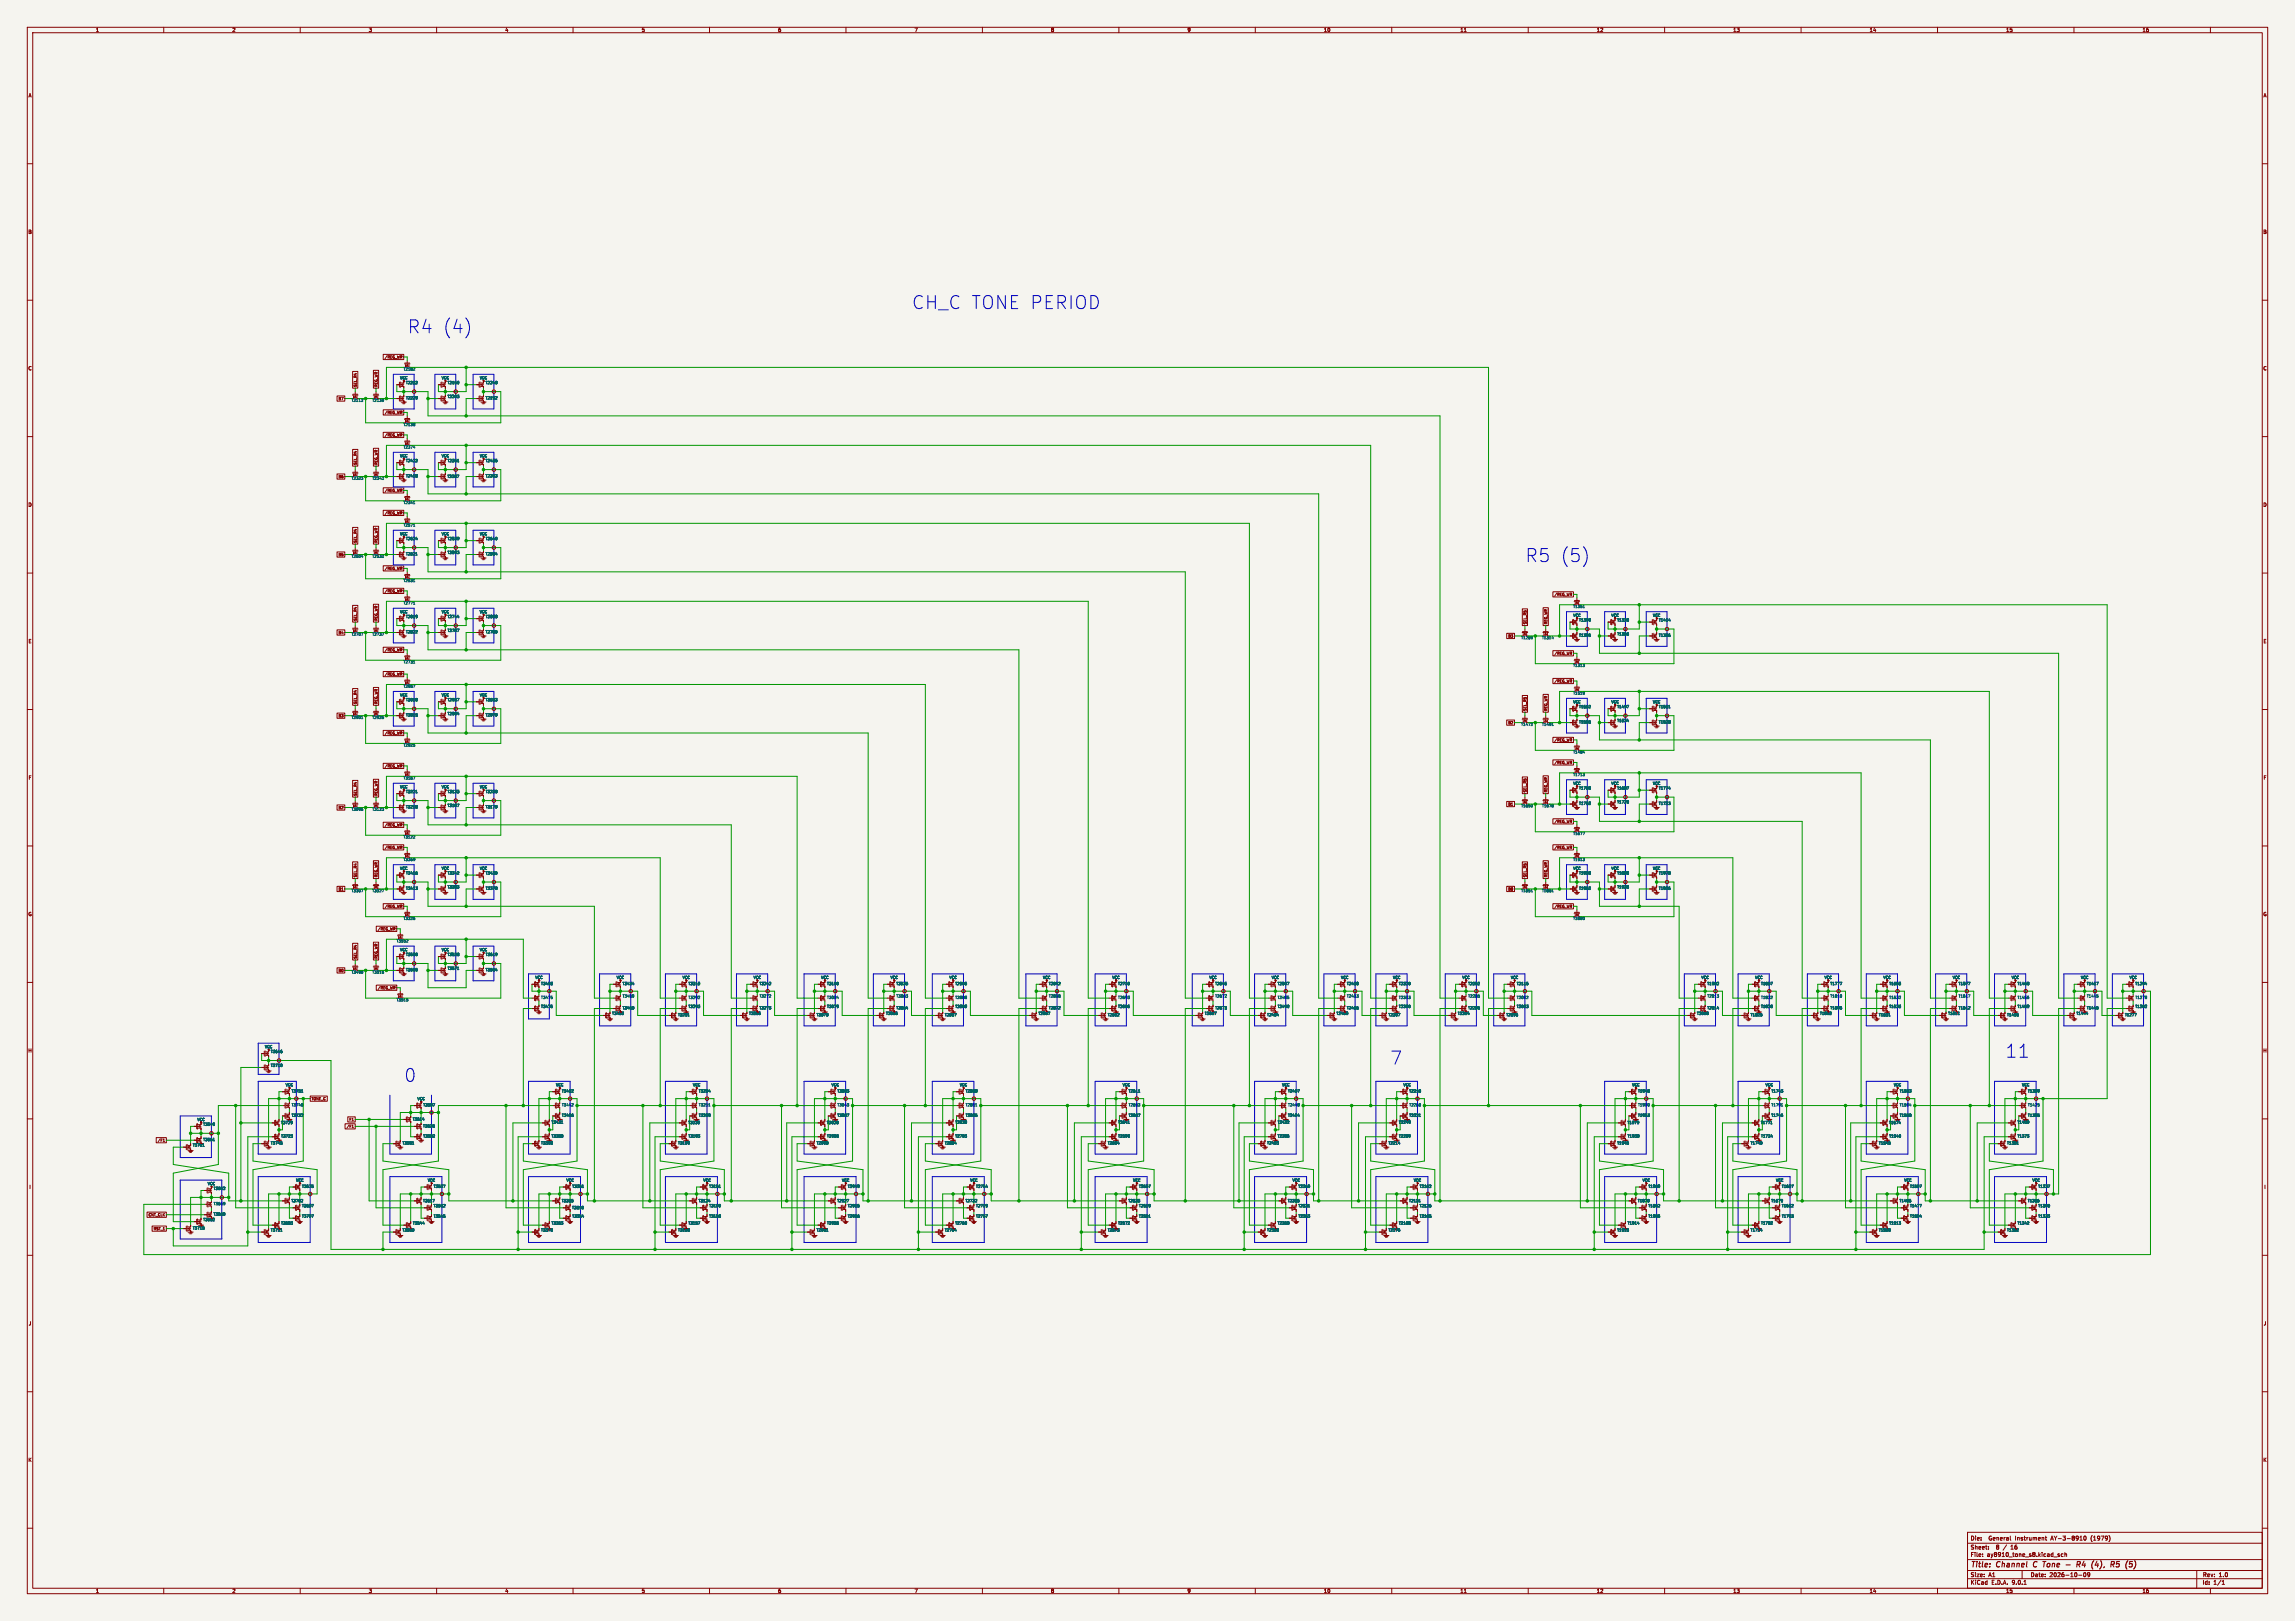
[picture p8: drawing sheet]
<svg xmlns="http://www.w3.org/2000/svg" width="841mm" height="594mm" viewBox="0 0 841 594" stroke-linecap="round" stroke-linejoin="round" font-family="sans-serif">
<defs><g id="words">
<g font-size="6.6" fill="#0000c2">
<text x="334" y="113.5">CH_C TONE PERIOD</text>
<text x="149.2" y="122.4">R4 (4)</text>
<text x="558.8" y="206.2">R5 (5)</text>
<text x="734.7" y="387.8">11</text>
<text x="509.3" y="390.4">7</text>
<text x="148" y="396.7">0</text>
</g>
<g font-size="2.8" fill="#840000">
<text x="722" y="574.9">Title:</text>
<text x="731.7" y="574.9">Channel</text>
<text x="746" y="574.9">C</text>
<text x="750.3" y="574.9">Tone</text>
<text x="764.3" y="574.9">R4</text>
<text x="770.5" y="574.9">(4),</text>
<text x="778.4" y="574.9">R5</text>
</g>
<g font-size="2.1" fill="#840000">
<text x="722" y="568">Sheet:</text>
<text x="722" y="564.7">Die:</text>
<text x="728.8" y="564.7">General</text>
<text x="731.5" y="568">8</text>
<text x="734.3" y="568">/</text>
<text x="737.1" y="568">16</text>
<text x="738.6" y="564.7">Instrument</text>
<text x="751.8" y="564.7">AY-3-8910</text>
<text x="766.6" y="564.7">(1979)</text>
<text x="722" y="570.7">File:</text>
<text x="728.1" y="570.7">ay8910_tone_s8.kicad_sch</text>
<text x="722" y="580.9">KiCad</text>
<text x="722" y="578.1">Size:</text>
<text x="728.7" y="578.1">A1</text>
<text x="729.7" y="580.9">E.D.A.</text>
<text x="737.3" y="580.9">9.0.1</text>
<text x="744" y="578.1">Date:</text>
<text x="751" y="578.1">2026-10-09</text>
<text x="807" y="578.3">Rev:</text>
<text x="807" y="580.9">Id:</text>
<text x="811.1" y="580.9">1/1</text>
<text x="813.4" y="578.3">1.0</text>
</g>
<g font-size="1.8" fill="#840000">
<text x="35" y="11.9">1</text>
<text x="85" y="11.9">2</text>
<text x="135" y="11.9">3</text>
<text x="185" y="11.9">4</text>
<text x="235" y="11.9">5</text>
<text x="285" y="11.9">6</text>
<text x="335" y="11.9">7</text>
<text x="385" y="11.9">8</text>
<text x="435" y="11.9">9</text>
<text x="485" y="11.9">10</text>
<text x="535" y="11.9">11</text>
<text x="585" y="11.9">12</text>
<text x="635" y="11.9">13</text>
<text x="685" y="11.9">14</text>
<text x="735" y="11.9">15</text>
<text x="785" y="11.9">16</text>
<text x="10.3" y="35.9">A</text>
<text x="829.3" y="35.9">A</text>
<text x="10.3" y="85.9">B</text>
<text x="829.2" y="85.9">B</text>
<text x="10.3" y="135.9">C</text>
<text x="829.2" y="135.9">C</text>
<text x="10.3" y="185.9">D</text>
<text x="829.2" y="185.9">D</text>
<text x="10.3" y="235.9">E</text>
<text x="829.3" y="235.9">E</text>
<text x="10.3" y="285.9">F</text>
<text x="829.3" y="285.9">F</text>
<text x="10.3" y="335.9">G</text>
<text x="829.2" y="335.9">G</text>
<text x="10.2" y="385.9">H</text>
<text x="829.2" y="385.9">H</text>
<text x="10.6" y="435.9">I</text>
<text x="829.6" y="435.9">I</text>
<text x="10.4" y="485.9">J</text>
<text x="829.4" y="485.9">J</text>
<text x="10.3" y="535.9">K</text>
<text x="829.2" y="535.9">K</text>
<text x="35" y="583.9">1</text>
<text x="85" y="583.9">2</text>
<text x="135" y="583.9">3</text>
<text x="185" y="583.9">4</text>
<text x="235" y="583.9">5</text>
<text x="285" y="583.9">6</text>
<text x="335" y="583.9">7</text>
<text x="385" y="583.9">8</text>
<text x="435" y="583.9">9</text>
<text x="485" y="583.9">10</text>
<text x="535" y="583.9">11</text>
<text x="585" y="583.9">12</text>
<text x="635" y="583.9">13</text>
<text x="685" y="583.9">14</text>
<text x="735" y="583.9">15</text>
<text x="785" y="583.9">16</text>
</g>
<g font-size="1.3" fill="#840000">
<text x="140.8" y="131.6">/REG_WR</text>
<text x="130.9" y="141.9" transform="rotate(-90 130.9 141.9)">SEL_R4</text>
<text x="138.6" y="141.9" transform="rotate(-90 138.6 141.9)">REG_WR</text>
<text x="123.9" y="146.8">B7</text>
<text x="140.8" y="151.9">/REG_WR</text>
<text x="140.8" y="160.2">/REG_WR</text>
<text x="130.9" y="170.5" transform="rotate(-90 130.9 170.5)">SEL_R4</text>
<text x="138.6" y="170.5" transform="rotate(-90 138.6 170.5)">REG_WR</text>
<text x="123.9" y="175.4">B6</text>
<text x="140.8" y="180.5">/REG_WR</text>
<text x="140.8" y="188.7">/REG_WR</text>
<text x="123.9" y="204">B5</text>
<text x="130.9" y="199" transform="rotate(-90 130.9 199)">SEL_R4</text>
<text x="138.6" y="199" transform="rotate(-90 138.6 199)">REG_WR</text>
<text x="140.8" y="209.1">/REG_WR</text>
<text x="140.8" y="217.3">/REG_WR</text>
<text x="569.4" y="218.6">/REG_WR</text>
<text x="130.9" y="227.6" transform="rotate(-90 130.9 227.6)">SEL_R4</text>
<text x="138.6" y="227.6" transform="rotate(-90 138.6 227.6)">REG_WR</text>
<text x="123.9" y="232.5">B4</text>
<text x="552.5" y="233.8">B3</text>
<text x="559.6" y="228.9" transform="rotate(-90 559.6 228.9)">SEL_R5</text>
<text x="567.2" y="228.9" transform="rotate(-90 567.2 228.9)">REG_WR</text>
<text x="140.8" y="238.9">/REG_WR</text>
<text x="569.4" y="240.2">/REG_WR</text>
<text x="140.8" y="247.8">/REG_WR</text>
<text x="569.4" y="250.3">/REG_WR</text>
<text x="123.9" y="263">B3</text>
<text x="130.9" y="258.1" transform="rotate(-90 130.9 258.1)">SEL_R4</text>
<text x="138.6" y="258.1" transform="rotate(-90 138.6 258.1)">REG_WR</text>
<text x="559.6" y="260.6" transform="rotate(-90 559.6 260.6)">SEL_R5</text>
<text x="567.2" y="260.6" transform="rotate(-90 567.2 260.6)">REG_WR</text>
<text x="140.8" y="269.4">/REG_WR</text>
<text x="552.5" y="265.6">B2</text>
<text x="569.4" y="271.9">/REG_WR</text>
<text x="140.8" y="281.4">/REG_WR</text>
<text x="569.4" y="280.2">/REG_WR</text>
<text x="130.9" y="291.7" transform="rotate(-90 130.9 291.7)">SEL_R4</text>
<text x="138.6" y="291.7" transform="rotate(-90 138.6 291.7)">REG_WR</text>
<text x="559.6" y="290.5" transform="rotate(-90 559.6 290.5)">SEL_R5</text>
<text x="567.2" y="290.5" transform="rotate(-90 567.2 290.5)">REG_WR</text>
<text x="123.9" y="296.7">B2</text>
<text x="552.5" y="295.4">B1</text>
<text x="140.8" y="303">/REG_WR</text>
<text x="569.4" y="301.8">/REG_WR</text>
<text x="140.8" y="311.3">/REG_WR</text>
<text x="569.4" y="311.3">/REG_WR</text>
<text x="130.9" y="321.6" transform="rotate(-90 130.9 321.6)">SEL_R4</text>
<text x="138.6" y="321.6" transform="rotate(-90 138.6 321.6)">REG_WR</text>
<text x="559.6" y="321.6" transform="rotate(-90 559.6 321.6)">SEL_R5</text>
<text x="567.2" y="321.6" transform="rotate(-90 567.2 321.6)">REG_WR</text>
<text x="123.9" y="326.5">B1</text>
<text x="552.5" y="326.5">B0</text>
<text x="140.8" y="332.9">/REG_WR</text>
<text x="569.4" y="332.9">/REG_WR</text>
<text x="138.3" y="341.1">/REG_WR</text>
<text x="130.9" y="351.4" transform="rotate(-90 130.9 351.4)">SEL_R4</text>
<text x="138.6" y="351.4" transform="rotate(-90 138.6 351.4)">REG_WR</text>
<text x="123.9" y="356.4">B0</text>
<text x="138.3" y="362.7">/REG_WR</text>
<text x="224.2" y="372.1">T3453</text>
<text x="274.3" y="372.1">T3266</text>
<text x="324.5" y="372.1">T3056</text>
<text x="489.6" y="372.1">T2460</text>
<text x="666.8" y="372.1">T1802</text>
<text x="760.7" y="372.1">T1444</text>
<text x="114" y="403.4">TONE_C</text>
<text x="126.8" y="413.5">/F1</text>
<text x="127.8" y="411">F1</text>
<text x="57.6" y="418.6">/F1</text>
<text x="70.5" y="420.3">T3701</text>
<text x="54.3" y="445.9">CNT_CLK</text>
<text x="74.3" y="447.7">T3682</text>
<text x="56.1" y="451">RST_1</text>
<text x="99.1" y="451.5">T3711</text>
<text x="198.1" y="451.5">T3370</text>
<text x="248.3" y="451.5">T3168</text>
<text x="299.1" y="451.5">T2961</text>
<text x="346.1" y="451.5">T2764</text>
<text x="405.8" y="451.5">T2573</text>
<text x="464.2" y="451.5">T2369</text>
<text x="641.4" y="451.5">T1714</text>
<text x="735.3" y="451.5">T1352</text>
</g>
<g font-size="1.3" fill="#006464">
<text x="147.7" y="136">T2182</text>
<text x="146.5" y="139.2">VCC</text>
<text x="148.6" y="140.9">T2232</text>
<text x="161.7" y="139.2">VCC</text>
<text x="163.8" y="140.9">T2150</text>
<text x="175.7" y="139.2">VCC</text>
<text x="177.8" y="140.9">T2248</text>
<text x="128.7" y="147.4">T2112</text>
<text x="136.3" y="147.4">T2139</text>
<text x="148.6" y="146.5">T2229</text>
<text x="163.8" y="146">T2203</text>
<text x="177.8" y="146.5">T2192</text>
<text x="147.7" y="156.3">T2138</text>
<text x="146.5" y="167.8">VCC</text>
<text x="147.7" y="164.6">T2374</text>
<text x="161.7" y="167.8">VCC</text>
<text x="175.7" y="167.8">VCC</text>
<text x="148.6" y="169.5">T2422</text>
<text x="163.8" y="169.5">T2351</text>
<text x="177.8" y="169.5">T2435</text>
<text x="128.7" y="176">T2323</text>
<text x="136.3" y="176">T2342</text>
<text x="148.6" y="175.1">T2418</text>
<text x="163.8" y="175.3">T2387</text>
<text x="177.8" y="175.1">T2383</text>
<text x="147.7" y="184.9">T2341</text>
<text x="146.5" y="196.3">VCC</text>
<text x="147.7" y="193.1">T2571</text>
<text x="161.7" y="196.3">VCC</text>
<text x="175.7" y="196.3">VCC</text>
<text x="148.6" y="203.7">T2621</text>
<text x="148.6" y="198.1">T2624</text>
<text x="163.8" y="198.1">T2539</text>
<text x="163.8" y="203.2">T2593</text>
<text x="177.8" y="198.1">T2640</text>
<text x="177.8" y="203.7">T2584</text>
<text x="128.7" y="204.6">T2504</text>
<text x="136.3" y="204.6">T2532</text>
<text x="147.7" y="213.5">T2531</text>
<text x="147.7" y="221.7">T2771</text>
<text x="146.5" y="224.9">VCC</text>
<text x="148.6" y="226.7">T2819</text>
<text x="161.7" y="224.9">VCC</text>
<text x="163.8" y="226.7">T2744</text>
<text x="175.7" y="224.9">VCC</text>
<text x="177.8" y="226.7">T2838</text>
<text x="576.3" y="223">T1351</text>
<text x="576.4" y="226.2">VCC</text>
<text x="578.5" y="227.9">T1399</text>
<text x="590.3" y="226.2">VCC</text>
<text x="592.5" y="227.9">T1320</text>
<text x="605.6" y="226.2">VCC</text>
<text x="607.7" y="227.9">T1414</text>
<text x="128.7" y="233.1">T2707</text>
<text x="136.3" y="233.1">T2737</text>
<text x="148.6" y="232.3">T2822</text>
<text x="163.8" y="231.8">T2787</text>
<text x="177.8" y="232.3">T2780</text>
<text x="578.5" y="233.5">T1395</text>
<text x="592.5" y="233">T1366</text>
<text x="607.7" y="233.5">T1356</text>
<text x="557.3" y="234.4">T1289</text>
<text x="564.9" y="234.4">T1314</text>
<text x="147.7" y="243.3">T2731</text>
<text x="576.3" y="244.6">T1313</text>
<text x="146.5" y="255.4">VCC</text>
<text x="147.7" y="252.2">T2967</text>
<text x="148.6" y="257.2">T3018</text>
<text x="161.7" y="255.4">VCC</text>
<text x="163.8" y="257.2">T2937</text>
<text x="175.7" y="255.4">VCC</text>
<text x="177.8" y="257.2">T3033</text>
<text x="576.3" y="254.7">T1519</text>
<text x="576.4" y="257.9">VCC</text>
<text x="590.3" y="257.9">VCC</text>
<text x="605.6" y="257.9">VCC</text>
<text x="128.7" y="263.6">T2901</text>
<text x="136.3" y="263.6">T2926</text>
<text x="148.6" y="262.7">T3015</text>
<text x="163.8" y="262.2">T2984</text>
<text x="177.8" y="262.7">T2979</text>
<text x="578.5" y="259.7">T1562</text>
<text x="592.5" y="259.7">T1497</text>
<text x="607.7" y="259.7">T1581</text>
<text x="557.3" y="266.2">T1472</text>
<text x="564.9" y="266.2">T1491</text>
<text x="578.5" y="265.3">T1565</text>
<text x="592.5" y="264.8">T1534</text>
<text x="607.7" y="265.3">T1528</text>
<text x="147.7" y="273.8">T2925</text>
<text x="576.3" y="276.3">T1484</text>
<text x="147.7" y="285.9">T3167</text>
<text x="576.3" y="284.6">T1713</text>
<text x="576.4" y="287.8">VCC</text>
<text x="590.3" y="287.8">VCC</text>
<text x="605.6" y="287.8">VCC</text>
<text x="146.5" y="289.1">VCC</text>
<text x="148.6" y="290.8">T3221</text>
<text x="161.7" y="289.1">VCC</text>
<text x="163.8" y="290.8">T3133</text>
<text x="175.7" y="289.1">VCC</text>
<text x="177.8" y="290.8">T3238</text>
<text x="578.5" y="289.5">T1759</text>
<text x="592.5" y="289.5">T1687</text>
<text x="607.7" y="289.5">T1774</text>
<text x="128.7" y="297.3">T3096</text>
<text x="136.3" y="297.3">T3123</text>
<text x="148.6" y="296.4">T3218</text>
<text x="163.8" y="295.9">T3187</text>
<text x="177.8" y="296.4">T3179</text>
<text x="557.3" y="296">T1650</text>
<text x="564.9" y="296">T1678</text>
<text x="578.5" y="295.1">T1762</text>
<text x="592.5" y="294.6">T1729</text>
<text x="607.7" y="295.1">T1723</text>
<text x="147.7" y="307.4">T3122</text>
<text x="576.3" y="306.2">T1677</text>
<text x="147.7" y="315.7">T3369</text>
<text x="576.3" y="315.7">T1913</text>
<text x="146.5" y="318.9">VCC</text>
<text x="148.6" y="320.7">T3416</text>
<text x="161.7" y="318.9">VCC</text>
<text x="163.8" y="320.7">T3342</text>
<text x="175.7" y="318.9">VCC</text>
<text x="177.8" y="320.7">T3430</text>
<text x="576.4" y="318.9">VCC</text>
<text x="578.5" y="320.7">T1958</text>
<text x="590.3" y="318.9">VCC</text>
<text x="592.5" y="320.7">T1888</text>
<text x="605.6" y="318.9">VCC</text>
<text x="607.7" y="320.7">T1978</text>
<text x="128.7" y="327.1">T3307</text>
<text x="136.3" y="327.1">T3327</text>
<text x="148.6" y="326.2">T3413</text>
<text x="163.8" y="325.7">T3383</text>
<text x="177.8" y="326.2">T3378</text>
<text x="557.3" y="327.1">T1851</text>
<text x="564.9" y="327.1">T1881</text>
<text x="578.5" y="326.2">T1962</text>
<text x="592.5" y="325.7">T1933</text>
<text x="607.7" y="326.2">T1926</text>
<text x="147.7" y="337.3">T3326</text>
<text x="576.3" y="337.3">T1880</text>
<text x="145.2" y="345.5">T3552</text>
<text x="146.5" y="348.7">VCC</text>
<text x="148.6" y="350.5">T3598</text>
<text x="161.7" y="348.7">VCC</text>
<text x="163.8" y="350.5">T3528</text>
<text x="175.7" y="348.7">VCC</text>
<text x="177.8" y="350.5">T3619</text>
<text x="128.7" y="357">T3490</text>
<text x="136.3" y="357">T3516</text>
<text x="148.6" y="356.1">T3595</text>
<text x="163.8" y="355.6">T3571</text>
<text x="177.8" y="356.1">T3564</text>
<text x="196" y="358.9">VCC</text>
<text x="225.8" y="358.9">VCC</text>
<text x="250" y="358.9">VCC</text>
<text x="276" y="358.9">VCC</text>
<text x="300.8" y="358.9">VCC</text>
<text x="326.2" y="358.9">VCC</text>
<text x="347.8" y="358.9">VCC</text>
<text x="382" y="358.9">VCC</text>
<text x="407.4" y="358.9">VCC</text>
<text x="443" y="358.9">VCC</text>
<text x="465.9" y="358.9">VCC</text>
<text x="491.3" y="358.9">VCC</text>
<text x="510.3" y="358.9">VCC</text>
<text x="535.7" y="358.9">VCC</text>
<text x="553.5" y="358.9">VCC</text>
<text x="623.3" y="358.9">VCC</text>
<text x="643" y="358.9">VCC</text>
<text x="668.4" y="358.9">VCC</text>
<text x="690" y="358.9">VCC</text>
<text x="715.4" y="358.9">VCC</text>
<text x="737" y="358.9">VCC</text>
<text x="762.4" y="358.9">VCC</text>
<text x="780.2" y="358.9">VCC</text>
<text x="198.1" y="361.2">T3493</text>
<text x="228" y="361.2">T3434</text>
<text x="228" y="365.7">T3459</text>
<text x="252.1" y="361.2">T3310</text>
<text x="278.1" y="365.7">T3272</text>
<text x="278.1" y="361.2">T3242</text>
<text x="302.9" y="361.2">T3100</text>
<text x="328.3" y="361.2">T3036</text>
<text x="328.3" y="365.7">T3063</text>
<text x="349.9" y="361.2">T2906</text>
<text x="384.2" y="365.7">T2868</text>
<text x="384.2" y="361.2">T2842</text>
<text x="409.6" y="361.2">T2710</text>
<text x="445.1" y="361.2">T2645</text>
<text x="445.1" y="365.7">T2672</text>
<text x="468" y="361.2">T2507</text>
<text x="493.4" y="361.2">T2438</text>
<text x="493.4" y="365.7">T2463</text>
<text x="512.5" y="361.2">T2320</text>
<text x="537.9" y="361.2">T2252</text>
<text x="537.9" y="365.7">T2285</text>
<text x="555.6" y="361.2">T2115</text>
<text x="625.5" y="361.2">T1982</text>
<text x="625.5" y="365.7">T2013</text>
<text x="645.2" y="361.2">T1857</text>
<text x="670.6" y="365.7">T1810</text>
<text x="670.6" y="361.2">T1777</text>
<text x="692.2" y="361.2">T1653</text>
<text x="717.6" y="361.2">T1577</text>
<text x="717.6" y="365.7">T1617</text>
<text x="739.2" y="361.2">T1468</text>
<text x="764.6" y="361.2">T1417</text>
<text x="764.6" y="365.7">T1445</text>
<text x="782.3" y="361.2">T1294</text>
<text x="145.2" y="367.1">T3515</text>
<text x="198.1" y="369.5">T3476</text>
<text x="198.1" y="366.2">T3475</text>
<text x="228" y="370.1">T3460</text>
<text x="252.1" y="369.5">T3293</text>
<text x="252.1" y="366.2">T3292</text>
<text x="278.1" y="370.1">T3273</text>
<text x="302.9" y="366.2">T3084</text>
<text x="302.9" y="369.5">T3079</text>
<text x="328.3" y="370.1">T3064</text>
<text x="349.9" y="369.5">T2889</text>
<text x="349.9" y="366.2">T2888</text>
<text x="384.2" y="370.1">T2872</text>
<text x="409.6" y="369.5">T2686</text>
<text x="409.6" y="366.2">T2693</text>
<text x="445.1" y="370.1">T2673</text>
<text x="468" y="366.2">T2485</text>
<text x="468" y="369.5">T2490</text>
<text x="493.4" y="370.1">T2466</text>
<text x="512.5" y="369.5">T2300</text>
<text x="512.5" y="366.2">T2303</text>
<text x="537.9" y="370.1">T2286</text>
<text x="555.6" y="369.5">T2093</text>
<text x="555.6" y="366.2">T2092</text>
<text x="625.5" y="370.1">T2014</text>
<text x="645.2" y="366.2">T1832</text>
<text x="645.2" y="369.5">T1828</text>
<text x="670.6" y="370.1">T1805</text>
<text x="692.2" y="366.2">T1632</text>
<text x="692.2" y="369.5">T1633</text>
<text x="717.6" y="370.1">T1612</text>
<text x="739.2" y="366.2">T1456</text>
<text x="739.2" y="369.5">T1459</text>
<text x="764.6" y="370.1">T1446</text>
<text x="782.3" y="369.5">T1282</text>
<text x="782.3" y="366.2">T1278</text>
<text x="248.3" y="372.6">T3291</text>
<text x="299.1" y="372.6">T3078</text>
<text x="346.1" y="372.6">T2887</text>
<text x="380.4" y="372.1">T2867</text>
<text x="405.8" y="372.6">T2692</text>
<text x="441.3" y="372.1">T2667</text>
<text x="464.2" y="372.6">T2484</text>
<text x="508.6" y="372.6">T2307</text>
<text x="534" y="372.1">T2284</text>
<text x="551.8" y="372.6">T2096</text>
<text x="621.7" y="372.1">T2008</text>
<text x="641.4" y="372.6">T1825</text>
<text x="688.4" y="372.6">T1631</text>
<text x="713.8" y="372.1">T1611</text>
<text x="735.3" y="372.6">T1455</text>
<text x="778.5" y="372.6">T1277</text>
<text x="96.9" y="384.3">VCC</text>
<text x="99.1" y="386.1">T3646</text>
<text x="99.1" y="391.1">T3710</text>
<text x="104.6" y="398.3">VCC</text>
<text x="106.7" y="400.5">T3751</text>
<text x="203.6" y="398.3">VCC</text>
<text x="205.8" y="400.5">T3402</text>
<text x="253.8" y="398.3">VCC</text>
<text x="255.9" y="400.5">T3204</text>
<text x="304.6" y="398.3">VCC</text>
<text x="306.7" y="400.5">T3003</text>
<text x="351.6" y="398.3">VCC</text>
<text x="353.7" y="400.5">T2808</text>
<text x="411.3" y="398.3">VCC</text>
<text x="413.4" y="400.5">T2611</text>
<text x="469.7" y="398.3">VCC</text>
<text x="471.8" y="400.5">T2407</text>
<text x="514.1" y="398.3">VCC</text>
<text x="516.3" y="400.5">T2218</text>
<text x="597.9" y="398.3">VCC</text>
<text x="600.1" y="400.5">T1948</text>
<text x="646.8" y="398.3">VCC</text>
<text x="649" y="400.5">T1743</text>
<text x="693.8" y="398.3">VCC</text>
<text x="696" y="400.5">T1553</text>
<text x="740.8" y="398.3">VCC</text>
<text x="743" y="400.5">T1389</text>
<text x="106.7" y="405.6">T3748</text>
<text x="152.8" y="403.4">VCC</text>
<text x="155" y="405.6">T3587</text>
<text x="205.8" y="405.6">T3442</text>
<text x="255.9" y="405.6">T3251</text>
<text x="306.7" y="405.6">T3043</text>
<text x="353.7" y="405.6">T2851</text>
<text x="413.4" y="405.6">T2653</text>
<text x="471.8" y="405.6">T2448</text>
<text x="516.3" y="405.6">T2260</text>
<text x="600.1" y="405.6">T1990</text>
<text x="649" y="405.6">T1791</text>
<text x="696" y="405.6">T1594</text>
<text x="743" y="405.6">T1425</text>
<text x="72.2" y="411">VCC</text>
<text x="74.3" y="412.7">T3649</text>
<text x="102.8" y="412.1">T3729</text>
<text x="106.7" y="409.4">T3732</text>
<text x="151.1" y="410.8">T3614</text>
<text x="154.9" y="413.4">T3626</text>
<text x="201.9" y="412">T3431</text>
<text x="205.8" y="409.4">T3406</text>
<text x="252" y="412.1">T3239</text>
<text x="255.9" y="409.4">T3209</text>
<text x="302.8" y="412.1">T3028</text>
<text x="306.7" y="409.4">T3007</text>
<text x="349.9" y="412">T2839</text>
<text x="353.7" y="409.4">T2805</text>
<text x="409.6" y="412">T2641</text>
<text x="413.4" y="409.4">T2607</text>
<text x="468" y="412">T2432</text>
<text x="471.8" y="409.4">T2404</text>
<text x="512.5" y="412">T2249</text>
<text x="516.3" y="409.4">T2221</text>
<text x="596.2" y="412.1">T1979</text>
<text x="600.1" y="409.4">T1953</text>
<text x="645.1" y="412.1">T1771</text>
<text x="649" y="409.4">T1746</text>
<text x="692.1" y="412.1">T1574</text>
<text x="696" y="409.4">T1550</text>
<text x="739.2" y="412">T1409</text>
<text x="743" y="409.4">T1385</text>
<text x="74.3" y="418.3">T3661</text>
<text x="99.1" y="419.6">T3745</text>
<text x="102.9" y="417">T3723</text>
<text x="147.3" y="419.6">T3581</text>
<text x="155" y="417">T3582</text>
<text x="198.1" y="419.6">T3398</text>
<text x="201.9" y="417">T3388</text>
<text x="248.3" y="419.6">T3199</text>
<text x="252.1" y="417">T3193</text>
<text x="299.1" y="419.6">T2998</text>
<text x="302.9" y="417">T2990</text>
<text x="346.1" y="419.6">T2804</text>
<text x="349.9" y="417">T2793</text>
<text x="405.8" y="419.6">T2604</text>
<text x="409.6" y="417">T2599</text>
<text x="464.2" y="419.6">T2403</text>
<text x="468" y="417">T2396</text>
<text x="508.6" y="419.6">T2214</text>
<text x="512.5" y="417">T2209</text>
<text x="592.5" y="419.6">T1945</text>
<text x="596.3" y="417">T1938</text>
<text x="641.4" y="419.6">T1740</text>
<text x="645.2" y="417">T1734</text>
<text x="688.4" y="419.6">T1545</text>
<text x="692.2" y="417">T1540</text>
<text x="735.3" y="419.6">T1381</text>
<text x="739.2" y="417">T1373</text>
<text x="76" y="434.5">VCC</text>
<text x="78.1" y="436.2">T3652</text>
<text x="108.4" y="433.2">VCC</text>
<text x="110.5" y="435.5">T3675</text>
<text x="156.6" y="433.2">VCC</text>
<text x="158.8" y="435.5">T3537</text>
<text x="207.4" y="433.2">VCC</text>
<text x="209.6" y="435.5">T3351</text>
<text x="257.6" y="433.2">VCC</text>
<text x="259.7" y="435.5">T3151</text>
<text x="308.4" y="433.2">VCC</text>
<text x="310.5" y="435.5">T2949</text>
<text x="355.4" y="433.2">VCC</text>
<text x="357.5" y="435.5">T2754</text>
<text x="415.1" y="433.2">VCC</text>
<text x="417.2" y="435.5">T2557</text>
<text x="473.5" y="433.2">VCC</text>
<text x="475.6" y="435.5">T2360</text>
<text x="517.9" y="433.2">VCC</text>
<text x="520.1" y="435.5">T2162</text>
<text x="601.8" y="433.2">VCC</text>
<text x="603.9" y="435.5">T1900</text>
<text x="650.7" y="433.2">VCC</text>
<text x="652.8" y="435.5">T1697</text>
<text x="697.6" y="433.2">VCC</text>
<text x="699.8" y="435.5">T1507</text>
<text x="744.6" y="433.2">VCC</text>
<text x="746.8" y="435.5">T1337</text>
<text x="78.1" y="441.8">T3669</text>
<text x="106.6" y="440.7">T3702</text>
<text x="110.5" y="442.6">T3687</text>
<text x="154.9" y="440.7">T3517</text>
<text x="158.8" y="442.6">T3502</text>
<text x="205.7" y="440.7">T3335</text>
<text x="209.5" y="443.3">T3318</text>
<text x="255.9" y="440.7">T3124</text>
<text x="259.7" y="442.6">T3109</text>
<text x="306.7" y="440.7">T2927</text>
<text x="310.5" y="442.6">T2915</text>
<text x="353.6" y="440.7">T2732</text>
<text x="357.5" y="442.6">T2719</text>
<text x="413.3" y="440.7">T2533</text>
<text x="417.2" y="442.6">T2519</text>
<text x="471.8" y="440.7">T2335</text>
<text x="475.6" y="442.6">T2331</text>
<text x="516.2" y="440.7">T2131</text>
<text x="520.1" y="442.6">T2126</text>
<text x="600" y="440.7">T1870</text>
<text x="603.9" y="442.6">T1862</text>
<text x="648.9" y="440.7">T1679</text>
<text x="652.8" y="442.6">T1662</text>
<text x="695.9" y="440.7">T1485</text>
<text x="699.8" y="442.6">T1477</text>
<text x="742.9" y="440.7">T1306</text>
<text x="746.8" y="442.6">T1300</text>
<text x="78.1" y="445.6">T3660</text>
<text x="102.9" y="448.9">T3683</text>
<text x="110.5" y="446.4">T3707</text>
<text x="151.1" y="448.9">T3544</text>
<text x="158.8" y="446.4">T3545</text>
<text x="201.9" y="448.9">T3363</text>
<text x="209.6" y="446.4">T3354</text>
<text x="252.1" y="448.9">T3157</text>
<text x="259.7" y="446.4">T3158</text>
<text x="302.9" y="448.9">T2955</text>
<text x="310.5" y="446.4">T2956</text>
<text x="349.9" y="448.9">T2760</text>
<text x="357.5" y="446.4">T2757</text>
<text x="409.6" y="448.9">T2572</text>
<text x="417.2" y="446.4">T2561</text>
<text x="468" y="448.9">T2368</text>
<text x="475.6" y="446.4">T2363</text>
<text x="512.5" y="448.9">T2168</text>
<text x="520.1" y="446.4">T2165</text>
<text x="596.3" y="448.9">T1914</text>
<text x="603.9" y="446.4">T1905</text>
<text x="645.2" y="448.9">T1702</text>
<text x="652.8" y="446.4">T1703</text>
<text x="692.2" y="448.9">T1513</text>
<text x="699.8" y="446.4">T1504</text>
<text x="739.2" y="448.9">T1342</text>
<text x="746.8" y="446.4">T1333</text>
<text x="70.5" y="450.7">T3715</text>
<text x="147.3" y="451.5">T3558</text>
<text x="508.6" y="451.5">T2176</text>
<text x="592.5" y="451.5">T1915</text>
<text x="688.4" y="451.5">T1520</text>
</g>
</g></defs>
<path d="M0 0h841v594h-841z" fill="#f5f4ef" stroke="#f5f4ef" stroke-width=".37"/>
<g fill="none" stroke="#840000" stroke-width=".37">
<path d="M10 10h821v574h-821zM12 12h817v570h-817zM60 10v2M110 10v2M160 10v2M210 10v2M260 10v2M310 10v2M360 10v2M410 10v2M460 10v2M510 10v2"/>
<path d="M536.6 11.6h.7M560 10v2M610 10v2M660 10v2M710 10v2M760 10v2M810 10v2M10 60h2M829 60h2M10 110h2M829 110h2M129.2 136.1h1.9v6.1h-1.9z"/>
<path d="M136.8 135.7h1.9v6.5h-1.9zM140.4 129.9h7.6v1.9h-7.6zM146.7 140v.5M148 139.7h.1M148 139.1v1.2h-1.1M148.2 133.3h.6M148.3 133h1.8M148.6 133.6v1M148.8 134.4l.4-.8 .4 .8M149 133.3h.4M149.2 132.1v.9M149.2 133.6v1"/>
<path d="M149.7 133.3h.5M149.9 133.6v1M161.9 140v.5M163.2 139.7h.1M163.2 139.1v1.2h-1M175.9 140v.5M177.2 139.7h.1M177.2 139.1v1.2h-1M10 160h2M123.5 145.1h2.9v1.9h-2.9zM129.2 144.8h.5M129.3 144.5h1.8"/>
<path d="M129.5 145v1M129.8 145.8l.4-.8 .4 .8M130 144.8h.4M130.2 143.5v.9M130.2 145v1M130.6 144.8h.6M130.8 145v1M136.8 144.8h.6M136.9 144.5h1.8M137.2 145v1M137.4 145.8l.4-.8 .4 .8M137.6 144.8h.4"/>
<path d="M137.8 143.5v.9M137.8 145v1M138.2 144.8h.6M138.4 145v1M140.4 150.2h7.6v1.9h-7.6zM140.4 158.4h7.6v1.9h-7.6zM145.4 146h.9M145.4 141h.9M146.4 140.1v1.8M146.4 145.2v1.7M146.7 140.8v.4M146.7 141.4v.6"/>
<path d="M146.7 145v.6M146.7 145.9v.3M146.7 146.5v.6M146.9 141.6h1.1v.6M146.9 146.7h1.1v.6M146.9 146h1.1M146.9 141h1.1M147 147.3h1.9M147.3 147.6h1.3M147.6 148h.7M147.7 145.7l-.8 .3 .8 .4M147.7 140.6l-.8 .4 .8 .3"/>
<path d="M148 147.3h.1M148 144.8v.6h-1.1M148.2 153.7h.6M148.3 153.4h1.8M148.6 153.9v1M148.8 154.7l.4-.8 .4 .8M149 153.7h.4M149.2 152.4v.9M149.2 153.9v1M149.7 153.7h.5M149.9 153.9v1M160.7 146h.8"/>
<path d="M160.7 141h.8M161.6 140.1v1.8M161.6 145.2v1.7M161.9 140.8v.4M161.9 141.4v.6M161.9 145v.6M161.9 145.9v.3M161.9 146.5v.6M162.2 141.6h1v.6M162.2 146.7h1v.6M162.2 146h1M162.2 141h1"/>
<path d="M162.2 147.3h1.9M162.6 147.6h1.2M162.9 148h.6M162.9 140.6l-.7 .4 .7 .3M162.9 145.7l-.7 .3 .7 .4M163.2 147.3h.1M163.2 144.8v.6h-1M174.6 146h.9M174.6 141h.9M175.6 140.1v1.8M175.6 145.2v1.7M175.9 140.8v.4"/>
<path d="M175.9 141.4v.6M175.9 145v.6M175.9 145.9v.3M175.9 146.5v.6M176.2 141.6h1v.6M176.2 146.7h1v.6M176.2 146h1M176.2 141h1M176.2 147.3h1.9M176.5 147.6h1.3M176.8 148h.7M176.9 145.7l-.7 .3 .7 .4"/>
<path d="M176.9 140.6l-.7 .4 .7 .3M177.2 147.3h.1M177.2 144.8v.6h-1M829 160h2M123.5 173.7h2.9v1.9h-2.9zM129.2 173.4h.5M129.2 164.7h1.9v6.1h-1.9zM129.3 173h1.8M129.5 173.6v1M129.8 174.4l.4-.8 .4 .8M130 173.4h.4M130.2 172.1v.9"/>
<path d="M130.2 173.6v1M130.6 173.4h.6M130.8 173.6v1M136.8 173.4h.6M136.8 164.3h1.9v6.5h-1.9zM136.9 173h1.8M137.2 173.6v1M137.4 174.4l.4-.8 .4 .8M137.6 173.4h.4M137.8 172.1v.9M137.8 173.6v1M138.2 173.4h.6"/>
<path d="M138.4 173.6v1M140.4 178.8h7.6v1.9h-7.6zM145.4 174.6h.9M145.4 169.5h.9M146.4 168.7v1.7M146.4 173.7v1.8M146.7 168.5v.6M146.7 169.4v.3M146.7 170v.6M146.7 173.6v.6M146.7 174.4v.4M146.7 175.1v.5"/>
<path d="M146.9 170.2h1.1v.6M146.9 175.3h1.1v.6M146.9 174.6h1.1M146.9 169.5h1.1M147 175.9h1.9M147.3 176.2h1.3M147.6 176.5h.7M147.7 174.2l-.8 .4 .8 .4M147.7 169.2l-.8 .3 .8 .4M148 175.9h.1M148 168.3h.1M148 167.6v1.3h-1.1"/>
<path d="M148 173.4v.6h-1.1M148.2 161.9h.6M148.3 161.6h1.8M148.6 162.2v1M148.8 162.9l.4-.7 .4 .7M149 161.9h.4M149.2 160.7v.8M149.2 162.2v1M149.7 161.9h.5M149.9 162.2v1M160.7 174.6h.8M160.7 169.5h.8"/>
<path d="M161.6 168.7v1.7M161.6 173.7v1.8M161.9 168.5v.6M161.9 169.4v.3M161.9 170v.6M161.9 173.6v.6M161.9 174.4v.4M161.9 175.1v.5M162.2 170.2h1v.6M162.2 175.3h1v.6M162.2 174.6h1M162.2 169.5h1"/>
<path d="M162.2 175.9h1.9M162.6 176.2h1.2M162.9 176.5h.6M162.9 169.2l-.7 .3 .7 .4M162.9 174.2l-.7 .4 .7 .4M163.2 168.3h.1M163.2 175.9h.1M163.2 167.6v1.3h-1M163.2 173.4v.6h-1M174.6 174.6h.9M174.6 169.5h.9M175.6 168.7v1.7"/>
<path d="M175.6 173.7v1.8M175.9 168.5v.6M175.9 169.4v.3M175.9 170v.6M175.9 173.6v.6M175.9 174.4v.4M175.9 175.1v.5M176.2 170.2h1v.6M176.2 175.3h1v.6M176.2 174.6h1M176.2 169.5h1M176.2 175.9h1.9"/>
<path d="M176.5 176.2h1.3M176.8 176.5h.7M176.9 174.2l-.7 .4 .7 .4M176.9 169.2l-.7 .3 .7 .4M177.2 168.3h.1M177.2 175.9h.1M177.2 167.6v1.3h-1M177.2 173.4v.6h-1M129.2 193.3h1.9v6.1h-1.9zM136.8 192.9h1.9v6.5h-1.9zM140.4 187h7.6v1.9h-7.6zM145.4 198.1h.9"/>
<path d="M146.4 197.2v1.8M146.7 197.1v.6M146.7 197.9v.4M146.7 198.6v.5M146.9 198.8h1.1v.6M146.9 198.1h1.1M147.7 197.7l-.8 .4 .8 .4M148 196.8h.1M148 196.2v1.3h-1.1M148.2 190.5h.6M148.2 182.2h.6M148.3 190.2h1.8"/>
<path d="M148.3 181.9h1.8M148.6 182.5v1M148.6 190.8v1M148.8 191.5l.4-.7 .4 .7M148.8 183.3l.4-.8 .4 .8M149 190.5h.4M149 182.2h.4M149.2 181v.9M149.2 182.5v1M149.2 189.2v.9M149.2 190.8v1M149.7 190.5h.5"/>
<path d="M149.7 182.2h.5M149.9 182.5v1M149.9 190.8v1M160.7 198.1h.8M161.6 197.2v1.8M161.9 197.1v.6M161.9 197.9v.4M161.9 198.6v.5M162.2 198.1h1M162.2 198.8h1v.6M162.9 197.7l-.7 .4 .7 .4M163.2 196.8h.1"/>
<path d="M163.2 196.2v1.3h-1M174.6 198.1h.9M175.6 197.2v1.8M175.9 197.1v.6M175.9 197.9v.4M175.9 198.6v.5M176.2 198.1h1M176.2 198.8h1v.6M176.9 197.7l-.7 .4 .7 .4M177.2 196.8h.1M177.2 196.2v1.3h-1M10 210h2"/>
<path d="M123.5 202.2h2.9v2h-2.9zM129.2 201.9h.5M129.3 201.6h1.8M129.5 202.2v1M129.8 202.9l.4-.7 .4 .7M130 201.9h.4M130.2 200.7v.9M130.2 202.2v1M130.6 201.9h.6M130.8 202.2v1M136.8 201.9h.6M136.9 201.6h1.8"/>
<path d="M137.2 202.2v1M137.4 202.9l.4-.7 .4 .7M137.6 201.9h.4M137.8 200.7v.9M137.8 202.2v1M138.2 201.9h.6M138.4 202.2v1M140.4 215.6h7.6v1.9h-7.6zM140.4 207.3h7.6v1.9h-7.6zM145.4 203.2h.9M146.4 202.3v1.8M146.7 202.2v.6"/>
<path d="M146.7 203v.4M146.7 203.6v.6M146.9 203.8h1.1v.7M146.9 203.2h1.1M147 204.5h1.9M147.3 204.8h1.3M147.6 205.1h.7M147.7 202.8l-.8 .4 .8 .4M148 204.5h.1M148 201.9v.7h-1.1M148.2 210.8h.6M148.2 219.1h.6"/>
<path d="M148.3 210.5h1.8M148.3 218.8h1.8M148.6 211.1v1M148.6 219.3v1M148.8 211.8l.4-.7 .4 .7M149 210.8h.4M149 219.1h.4M149.2 209.5v.9M149.2 211.1v1M149.2 217.8v.9M149.2 219.3v1M149.7 210.8h.5"/>
<path d="M149.7 219.1h.5M149.9 211.1v1M149.9 219.3v1M160.7 203.2h.8M161.6 202.3v1.8M161.9 202.2v.6M161.9 203v.4M161.9 203.6v.6M162.2 203.8h1v.7M162.2 203.2h1M162.2 204.5h1.9M162.6 204.8h1.2"/>
<path d="M162.9 205.1h.6M162.9 202.8l-.7 .4 .7 .4M163.2 204.5h.1M163.2 201.9v.7h-1M174.6 203.2h.9M175.6 202.3v1.8M175.9 202.2v.6M175.9 203v.4M175.9 203.6v.6M176.2 203.8h1v.7M176.2 203.2h1M176.2 204.5h1.9"/>
<path d="M176.5 204.8h1.3M176.8 205.1h.7M176.9 202.8l-.7 .4 .7 .4M177.2 204.5h.1M177.2 201.9v.7h-1M569 216.9h7.6v1.9h-7.6zM577.8 219.1v.9M829 210h2M123.5 230.8h2.9v1.9h-2.9zM129.2 230.5h.5M129.2 221.8h1.9v6.2h-1.9zM129.3 230.2h1.8"/>
<path d="M129.5 230.8v1M129.8 231.5l.4-.7 .4 .7M130 230.5h.4M130.2 229.2v.9M130.2 230.8v1M130.6 230.5h.6M130.8 230.8v1M136.8 230.5h.6M136.8 221.4h1.9v6.6h-1.9zM136.9 230.2h1.8M137.2 230.8v1M137.4 231.5l.4-.7 .4 .7"/>
<path d="M137.6 230.5h.4M137.8 229.2v.9M137.8 230.8v1M138.2 230.5h.6M138.4 230.8v1M140.4 237.2h7.6v1.9h-7.6zM145.4 231.8h.9M145.4 226.7h.9M146.4 225.8v1.8M146.4 230.9v1.8M146.7 225.7v.6M146.7 226.5v.4"/>
<path d="M146.7 227.1v.6M146.7 230.8v.5M146.7 231.6v.4M146.7 232.2v.6M146.9 231.8h1.1M146.9 227.3h1.1v.7M146.9 232.4h1.1v.6M146.9 226.7h1.1M147 233h1.9M147.3 233.4h1.3M147.6 233.7h.7M147.7 231.4l-.8 .4 .8 .4"/>
<path d="M147.7 226.3l-.8 .4 .8 .4M148 225.4h.1M148 233h.1M148 224.8v1.3h-1.1M148 230.5v.6h-1.1M148.8 220.1l.4-.8 .4 .8M149.2 239.4v.9M160.7 231.8h.8M160.7 226.7h.8M161.6 225.8v1.8M161.6 230.9v1.8M161.9 225.7v.6"/>
<path d="M161.9 226.5v.4M161.9 227.1v.6M161.9 230.8v.5M161.9 231.6v.4M161.9 232.2v.6M162.2 231.8h1M162.2 227.3h1v.7M162.2 232.4h1v.6M162.2 226.7h1M162.2 233h1.9M162.6 233.4h1.2M162.9 233.7h.6"/>
<path d="M162.9 231.4l-.7 .4 .7 .4M162.9 226.3l-.7 .4 .7 .4M163.2 233h.1M163.2 225.4h.1M163.2 224.8v1.3h-1M163.2 230.5v.6h-1M174.6 231.8h.9M174.6 226.7h.9M175.6 225.8v1.8M175.6 230.9v1.8M175.9 225.7v.6M175.9 226.5v.4"/>
<path d="M175.9 227.1v.6M175.9 230.8v.5M175.9 231.6v.4M175.9 232.2v.6M176.2 231.8h1M176.2 227.3h1v.7M176.2 232.4h1v.6M176.2 226.7h1M176.2 233h1.9M176.5 233.4h1.3M176.8 233.7h.7M176.9 226.3l-.7 .4 .7 .4"/>
<path d="M176.9 231.4l-.7 .4 .7 .4M177.2 225.4h.1M177.2 233h.1M177.2 224.8v1.3h-1M177.2 230.5v.6h-1M552.1 232.1h2.9v1.9h-2.9zM557.8 231.8h.6M557.8 223.1h2v6.1h-2zM557.9 231.5h1.8M558.2 232v1M558.4 232.8l.4-.8 .4 .8M558.6 231.8h.4"/>
<path d="M558.8 230.5v.9M558.8 232v1M559.2 231.8h.6M559.4 232v1M565.4 231.8h.6M565.5 222.7h1.9v6.5h-1.9zM565.5 231.5h1.8M565.8 232v1M566 232.8l.4-.8 .4 .8M566.2 231.8h.4M566.4 230.5v.9M566.4 232v1"/>
<path d="M566.9 231.8h.5M567.1 232v1M569 238.4h7.6v1.9h-7.6zM575.3 228h.9M575.3 233h.9M576.3 227.1v1.8M576.3 232.2v1.7M576.6 227v.5M576.6 227.8v.4M576.6 228.4v.6M576.6 232v.6M576.6 232.9v.3"/>
<path d="M576.6 233.5v.6M576.8 228.6h1v.6M576.8 233.7h1v.6M576.8 228h1M576.8 233h1M576.8 220.3h.6M576.9 234.3h1.9M577 220h1.7M577.2 220.6v1M577.2 234.6h1.3M577.5 221.4l.3-.8 .4 .8M577.5 234.9h.7"/>
<path d="M577.6 232.7l-.8 .3 .8 .4M577.6 227.6l-.8 .4 .8 .3M577.7 220.3h.3M577.8 226.7h.1M577.8 234.3h.1M577.8 220.6v1M577.8 226.1v1.2h-1M577.8 231.8v.6h-1M578.3 220.3h.6M578.5 220.6v1M589.3 228h.9M589.3 233h.9"/>
<path d="M590.2 227.1v1.8M590.2 232.2v1.7M590.5 227v.5M590.5 227.8v.4M590.5 228.4v.6M590.5 232v.6M590.5 232.9v.3M590.5 233.5v.6M590.8 228.6h1v.6M590.8 233.7h1v.6M590.8 228h1M590.8 233h1"/>
<path d="M590.9 234.3h1.9M591.2 234.6h1.3M591.5 234.9h.6M591.6 227.6l-.8 .4 .8 .3M591.6 232.7l-.8 .3 .8 .4M591.8 226.7h.1M591.8 234.3h.1M591.8 226.1v1.2h-1M591.8 231.8v.6h-1M604.5 228h.9M604.5 233h.9M605.5 227.1v1.8"/>
<path d="M605.5 232.2v1.7M605.8 227v.5M605.8 227.8v.4M605.8 228.4v.6M605.8 232v.6M605.8 232.9v.3M605.8 233.5v.6M606 228.6h1.1v.6M606 233.7h1.1v.6M606 228h1.1M606 233h1.1M606.1 234.3h1.9"/>
<path d="M606.4 234.6h1.3M606.7 234.9h.7M606.8 227.6l-.8 .4 .8 .3M606.8 232.7l-.8 .3 .8 .4M607.1 226.7h.1M607.1 234.3h.1M607.1 226.1v1.2h-1.1M607.1 231.8v.6h-1.1M10 260h2M129.2 252.3h1.9v6.1h-1.9zM130.2 259.7v.9M136.8 251.9h1.9v6.5h-1.9z"/>
<path d="M137.8 259.7v.9M140.4 246.1h7.6v1.9h-7.6zM145.4 257.2h.9M146.4 256.3v1.8M146.7 256.2v.5M146.7 257v.4M146.7 257.6v.6M146.9 257.8h1.1v.6M146.9 257.2h1.1M147.7 256.8l-.8 .4 .8 .4M148 255.9h.1M148 255.3v1.2h-1.1"/>
<path d="M148.2 240.7h.6M148.2 249.6h.6M148.3 240.3h1.8M148.3 249.2h1.8M148.6 240.9v1M148.6 249.8v1M148.8 241.7l.4-.8 .4 .8M148.8 250.6l.4-.8 .4 .8M149 240.7h.4M149 249.6h.4M149.2 240.9v1M149.2 248.3v.9"/>
<path d="M149.2 249.8v1M149.7 240.7h.5M149.7 249.6h.5M149.9 240.9v1M149.9 249.8v1M160.7 257.2h.8M161.6 256.3v1.8M161.9 256.2v.5M161.9 257v.4M161.9 257.6v.6M162.2 257.8h1v.6M162.2 257.2h1"/>
<path d="M162.9 256.8l-.7 .4 .7 .4M163.2 255.9h.1M163.2 255.3v1.2h-1M174.6 257.2h.9M175.6 256.3v1.8M175.9 256.2v.5M175.9 257v.4M175.9 257.6v.6M176.2 257.8h1v.6M176.2 257.2h1M176.9 256.8l-.7 .4 .7 .4M177.2 255.9h.1"/>
<path d="M177.2 255.3v1.2h-1M557.8 254.9h2v6.1h-2zM565.5 254.4h1.9v6.6h-1.9zM569 248.6h7.6v1.9h-7.6zM575.3 259.7h.9M576.3 258.8v1.8M576.6 258.7v.6M576.6 259.5v.4M576.8 259.7h1M576.8 252.1h.6M576.8 241.9h.6M577 251.8h1.7"/>
<path d="M577 241.6h1.7M577.2 242.2v1M577.2 252.4v1M577.5 253.1l.3-.7 .4 .7M577.5 242.9l.3-.7 .4 .7M577.6 259.3l-.8 .4 .8 .4M577.7 252.1h.3M577.7 241.9h.3M577.8 258.4h.1M577.8 240.7v.9M577.8 242.2v1M577.8 250.8v.9"/>
<path d="M577.8 252.4v1M577.8 257.8v1.3h-1M578.3 252.1h.6M578.3 241.9h.6M578.5 242.2v1M578.5 252.4v1M589.3 259.7h.9M590.2 258.8v1.8M590.5 258.7v.6M590.5 259.5v.4M590.8 259.7h1M591.6 259.3l-.8 .4 .8 .4"/>
<path d="M591.8 258.4h.1M591.8 257.8v1.3h-1M604.5 259.7h.9M605.5 258.8v1.8M605.8 258.7v.6M605.8 259.5v.4M606 259.7h1.1M606.8 259.3l-.8 .4 .8 .4M607.1 258.4h.1M607.1 257.8v1.3h-1.1M829 260h2M123.5 261.3h2.9v1.9h-2.9z"/>
<path d="M129.2 261h.5M129.3 260.7h1.8M129.5 261.2v1.1M129.8 262l.4-.8 .4 .8M130 261h.4M130.2 261.2v1.1M130.6 261h.6M130.8 261.2v1.1M136.8 261h.6M136.9 260.7h1.8M137.2 261.2v1.1M137.4 262l.4-.8 .4 .8"/>
<path d="M137.6 261h.4M137.8 261.2v1.1M138.2 261h.6M138.4 261.2v1.1M140.4 279.7h7.6v1.9h-7.6zM140.4 267.7h7.6v1.9h-7.6zM145.4 262.3h.9M146.4 261.4v1.7M146.7 261.2v.6M146.7 262.1v.3M146.7 262.7v.6M146.9 262.9h1.1v.6"/>
<path d="M146.9 262.3h1.1M147 263.5h1.9M147.3 263.8h1.3M147.6 264.2h.7M147.7 261.9l-.8 .4 .8 .3M148 263.5h.1M148 261v.6h-1.1M148.2 271.1h.6M148.3 270.8h1.8M148.6 271.4v1M148.8 272.2l.4-.8 .4 .8M149 271.1h.4"/>
<path d="M149.2 269.9v.9M149.2 271.4v1M149.7 271.1h.5M149.9 271.4v1M160.7 262.3h.8M161.6 261.4v1.7M161.9 261.2v.6M161.9 262.1v.3M161.9 262.7v.6M162.2 262.9h1v.6M162.2 262.3h1M162.2 263.5h1.9"/>
<path d="M162.6 263.8h1.2M162.9 264.2h.6M162.9 261.9l-.7 .4 .7 .3M163.2 263.5h.1M163.2 261v.6h-1M174.6 262.3h.9M175.6 261.4v1.7M175.9 261.2v.6M175.9 262.1v.3M175.9 262.7v.6M176.2 262.9h1v.6M176.2 262.3h1"/>
<path d="M176.2 263.5h1.9M176.5 263.8h1.3M176.8 264.2h.7M176.9 261.9l-.7 .4 .7 .3M177.2 263.5h.1M177.2 261v.6h-1M552.1 263.8h2.9v1.9h-2.9zM557.8 263.5h.6M557.9 263.2h1.8M558.2 263.8v1M558.4 264.5l.4-.7 .4 .7M558.6 263.5h.4"/>
<path d="M558.8 262.3v.8M558.8 263.8v1M559.2 263.5h.6M559.4 263.8v1M565.4 263.5h.6M565.5 263.2h1.8M565.8 263.8v1M566 264.5l.4-.7 .4 .7M566.2 263.5h.4M566.4 262.3v.8M566.4 263.8v1M566.9 263.5h.5"/>
<path d="M567.1 263.8v1M569 270.2h7.6v1.9h-7.6zM569 278.4h7.6v2h-7.6zM575.3 264.8h.9M576.3 263.9v1.8M576.6 260.2v.5M576.6 263.8v.6M576.6 264.6v.4M576.6 265.2v.6M576.8 264.8h1M576.8 265.4h1v.7M576.8 260.3h1v.7"/>
<path d="M576.8 273.7h.6M576.9 266.1h1.9M577 273.4h1.7M577.2 273.9v1.1M577.2 266.4h1.3M577.5 274.7l.3-.8 .4 .8M577.5 266.7h.7M577.6 264.4l-.8 .4 .8 .4M577.7 273.7h.3M577.8 266.1h.1M577.8 263.5v.7h-1M577.8 272.4v.9"/>
<path d="M577.8 273.9v1.1M578.3 273.7h.6M578.5 273.9v1.1M589.3 264.8h.9M590.2 263.9v1.8M590.5 260.2v.5M590.5 263.8v.6M590.5 264.6v.4M590.5 265.2v.6M590.8 264.8h1M590.8 265.4h1v.7M590.8 260.3h1v.7"/>
<path d="M590.9 266.1h1.9M591.2 266.4h1.3M591.5 266.7h.6M591.6 264.4l-.8 .4 .8 .4M591.8 266.1h.1M591.8 263.5v.7h-1M604.5 264.8h.9M605.5 263.9v1.8M605.8 260.2v.5M605.8 263.8v.6M605.8 264.6v.4M605.8 265.2v.6"/>
<path d="M606 264.8h1.1M606 265.4h1.1v.7M606 260.3h1.1v.7M606.1 266.1h1.9M606.4 266.4h1.3M606.7 266.7h.7M606.8 264.4l-.8 .4 .8 .4M607.1 266.1h.1M607.1 263.5v.7h-1.1M123.5 295h2.9v1.9h-2.9zM129.2 294.6h.5M129.2 286h1.9v6.1h-1.9z"/>
<path d="M129.3 294.3h1.8M129.5 294.9v1M129.8 295.7l.4-.8 .4 .8M130 294.6h.4M130.2 293.4v.9M130.2 294.9v1M130.6 294.6h.6M130.8 294.9v1M136.8 294.6h.6M136.8 285.6h1.9v6.5h-1.9zM136.9 294.3h1.8M137.2 294.9v1"/>
<path d="M137.4 295.7l.4-.8 .4 .8M137.6 294.6h.4M137.8 293.4v.9M137.8 294.9v1M138.2 294.6h.6M138.4 294.9v1M145.4 295.9h.9M145.4 290.8h.9M146.4 289.9v1.8M146.4 295v1.8M146.7 289.8v.6M146.7 290.6v.4"/>
<path d="M146.7 291.3v.5M146.7 294.9v.6M146.7 295.7v.4M146.7 296.4v.5M146.9 291.5h1.1v.6M146.9 296.5h1.1v.7M146.9 295.9h1.1M146.9 290.8h1.1M147 297.2h1.9M147.3 297.5h1.3M147.6 297.8h.7M147.7 295.5l-.8 .4 .8 .4"/>
<path d="M147.7 290.5l-.8 .3 .8 .4M148 297.2h.1M148 289.6h.1M148 288.9v1.3h-1.1M148 294.6v.7h-1.1M148.2 283.2h.6M148.3 282.9h1.8M148.6 283.5v1M148.8 284.2l.4-.7 .4 .7M149 283.2h.4M149.2 281.9v.9M149.2 283.5v1"/>
<path d="M149.7 283.2h.5M149.9 283.5v1M160.7 295.9h.8M160.7 290.8h.8M161.6 289.9v1.8M161.6 295v1.8M161.9 289.8v.6M161.9 290.6v.4M161.9 291.3v.5M161.9 294.9v.6M161.9 295.7v.4M161.9 296.4v.5"/>
<path d="M162.2 295.9h1M162.2 296.5h1v.7M162.2 291.5h1v.6M162.2 290.8h1M162.2 297.2h1.9M162.6 297.5h1.2M162.9 297.8h.6M162.9 290.5l-.7 .3 .7 .4M162.9 295.5l-.7 .4 .7 .4M163.2 289.6h.1M163.2 297.2h.1M163.2 288.9v1.3h-1"/>
<path d="M163.2 294.6v.7h-1M174.6 295.9h.9M174.6 290.8h.9M175.6 289.9v1.8M175.6 295v1.8M175.9 289.8v.6M175.9 290.6v.4M175.9 291.3v.5M175.9 294.9v.6M175.9 295.7v.4M175.9 296.4v.5M176.2 295.9h1"/>
<path d="M176.2 296.5h1v.7M176.2 291.5h1v.6M176.2 290.8h1M176.2 297.2h1.9M176.5 297.5h1.3M176.8 297.8h.7M176.9 295.5l-.7 .4 .7 .4M176.9 290.5l-.7 .3 .7 .4M177.2 289.6h.1M177.2 297.2h.1M177.2 288.9v1.3h-1M177.2 294.6v.7h-1"/>
<path d="M552.1 293.7h2.9v1.9h-2.9zM553.8 295.1h.6M557.8 293.4h.6M557.8 284.7h2v6.1h-2zM557.9 293.1h1.8M558.2 293.6v1M558.4 294.4l.4-.8 .4 .8M558.6 293.4h.4M558.8 292.1v.9M558.8 293.6v1M559.2 293.4h.6M559.4 293.6v1"/>
<path d="M565.4 293.4h.6M565.5 284.3h1.9v6.5h-1.9zM565.5 293.1h1.8M565.8 293.6v1M566 294.4l.4-.8 .4 .8M566.2 293.4h.4M566.4 292.1v.9M566.4 293.6v1M566.9 293.4h.5M567.1 293.6v1M575.3 289.6h.9M575.3 294.6h.9"/>
<path d="M576.3 288.7v1.8M576.3 293.7v1.8M576.6 288.5v.6M576.6 289.4v.4M576.6 290v.6M576.6 293.6v.6M576.6 294.4v.4M576.6 295.1v.6M576.8 290.2h1v.6M576.8 295.3h1v.6M576.8 289.6h1M576.8 294.6h1"/>
<path d="M576.8 281.9h.6M576.9 295.9h1.9M577 281.6h1.7M577.2 282.2v1M577.2 296.2h1.3M577.5 283l.3-.8 .4 .8M577.5 296.5h.7M577.6 289.2l-.8 .4 .8 .3M577.6 294.3l-.8 .3 .8 .4M577.7 281.9h.3M577.8 288.3h.1M577.8 295.9h.1"/>
<path d="M577.8 280.7v.9M577.8 282.2v1M577.8 287.7v1.2h-1M577.8 293.4v.6h-1M578.3 281.9h.6M578.5 282.2v1M589.3 289.6h.9M589.3 294.6h.9M590.2 288.7v1.8M590.2 293.7v1.8M590.5 288.5v.6M590.5 289.4v.4"/>
<path d="M590.5 290v.6M590.5 293.6v.6M590.5 294.4v.4M590.5 295.1v.6M590.8 290.2h1v.6M590.8 295.3h1v.6M590.8 289.6h1M590.8 294.6h1M590.9 295.9h1.9M591.2 296.2h1.3M591.5 296.5h.6M591.6 294.3l-.8 .3 .8 .4"/>
<path d="M591.6 289.2l-.8 .4 .8 .3M591.8 288.3h.1M591.8 295.9h.1M591.8 287.7v1.2h-1M591.8 293.4v.6h-1M604.5 289.6h.9M604.5 294.6h.9M605.5 288.7v1.8M605.5 293.7v1.8M605.8 288.5v.6M605.8 289.4v.4M605.8 290v.6"/>
<path d="M605.8 293.6v.6M605.8 294.4v.4M605.8 295.1v.6M606 290.2h1.1v.6M606 295.3h1.1v.6M606 289.6h1.1M606 294.6h1.1M606.1 295.9h1.9M606.4 296.2h1.3M606.7 296.5h.7M606.8 294.3l-.8 .3 .8 .4M606.8 289.2l-.8 .4 .8 .3"/>
<path d="M607.1 288.3h.1M607.1 295.9h.1M607.1 287.7v1.2h-1.1M607.1 293.4v.6h-1.1M10 310h2M129.2 315.8h1.9v6.1h-1.9zM136.8 315.4h1.9v6.5h-1.9zM140.4 309.6h7.6v1.9h-7.6zM140.4 301.3h7.6v1.9h-7.6zM146.4 319.8v1.8M146.7 319.7v.5M148 319.4h.1"/>
<path d="M148 318.8v1.2h-1.1M148.2 313.1h.6M148.2 304.8h.6M148.3 312.7h1.8M148.3 304.5h1.8M148.6 305.1v1M148.6 313.3v1M148.8 305.8l.4-.7 .4 .7M148.8 314.1l.4-.8 .4 .8M149 313.1h.4M149 304.8h.4M149.2 303.5v.9"/>
<path d="M149.2 305.1v1M149.2 311.8v.9M149.2 313.3v1M149.7 313.1h.5M149.7 304.8h.5M149.9 305.1v1M149.9 313.3v1M161.6 319.8v1.8M161.9 319.7v.5M163.2 319.4h.1M163.2 318.8v1.2h-1M175.6 319.8v1.8"/>
<path d="M175.9 319.7v.5M177.2 319.4h.1M177.2 318.8v1.2h-1M557.8 315.8h2v6.1h-2zM565.5 315.4h1.9v6.5h-1.9zM569 300h7.6v1.9h-7.6zM569 309.6h7.6v1.9h-7.6zM576.3 319.8v1.8M576.6 319.7v.5M576.8 313.1h.6M576.8 303.5h.6M577 312.7h1.7"/>
<path d="M577 303.2h1.7M577.2 303.8v1M577.2 313.3v1M577.5 314.1l.3-.8 .4 .8M577.5 304.5l.3-.7 .4 .7M577.7 313.1h.3M577.7 303.5h.3M577.8 319.4h.1M577.8 302.3v.9M577.8 303.8v1M577.8 311.8v.9M577.8 313.3v1"/>
<path d="M577.8 318.8v1.2h-1M578.3 313.1h.6M578.3 303.5h.6M578.5 303.8v1M578.5 313.3v1M590.2 319.8v1.8M590.5 319.7v.5M591.8 319.4h.1M591.8 318.8v1.2h-1M605.5 319.8v1.8M605.8 319.7v.5M607.1 319.4h.1"/>
<path d="M607.1 318.8v1.2h-1.1M829 310h2M123.5 324.8h2.9v1.9h-2.9zM125.2 326.3h.5M129.2 324.5h.5M129.3 324.2h1.8M129.5 324.7v1.1M129.8 325.5l.4-.8 .4 .8M130 324.5h.4M130.2 323.2v.9M130.2 324.7v1.1M130.6 324.5h.6"/>
<path d="M130.8 324.7v1.1M136.8 324.5h.6M136.9 324.2h1.8M137.2 324.7v1.1M137.4 325.5l.4-.8 .4 .8M137.6 324.5h.4M137.8 323.2v.9M137.8 324.7v1.1M137.9 339.4h7.5v1.9h-7.5zM138.2 324.5h.6M138.4 324.7v1.1M140.4 331.2h7.6v1.9h-7.6z"/>
<path d="M145.4 320.7h.9M145.4 325.8h.9M146.4 324.9v1.7M146.7 320.5v.4M146.7 321.1v.6M146.7 324.7v.6M146.7 325.6v.3M146.7 326.2v.6M146.9 320.7h1.1M146.9 321.3h1.1v.6M146.9 325.8h1.1M146.9 326.4h1.1v.6"/>
<path d="M147 327h1.9M147.3 327.3h1.3M147.6 327.7h.7M147.7 325.4l-.8 .4 .8 .3M147.7 320.3l-.8 .4 .8 .4M148 327h.1M148 324.5v.6h-1.1M148.2 334.6h.6M148.3 334.3h1.8M148.6 334.9v1M148.8 335.7l.4-.8 .4 .8M149 334.6h.4"/>
<path d="M149.2 333.4v.9M149.2 334.9v1M149.7 334.6h.5M149.9 334.9v1M160.7 320.7h.8M160.7 325.8h.8M161.6 324.9v1.7M161.9 320.5v.4M161.9 321.1v.6M161.9 324.7v.6M161.9 325.6v.3M161.9 326.2v.6"/>
<path d="M162.2 320.7h1M162.2 321.3h1v.6M162.2 325.8h1M162.2 326.4h1v.6M162.2 327h1.9M162.6 327.3h1.2M162.9 327.7h.6M162.9 320.3l-.7 .4 .7 .4M162.9 325.4l-.7 .4 .7 .3M163.2 327h.1M163.2 324.5v.6h-1M174.6 320.7h.9"/>
<path d="M174.6 325.8h.9M175.6 324.9v1.7M175.9 320.5v.4M175.9 321.1v.6M175.9 324.7v.6M175.9 325.6v.3M175.9 326.2v.6M176.2 320.7h1M176.2 321.3h1v.6M176.2 325.8h1M176.2 326.4h1v.6M176.2 327h1.9"/>
<path d="M176.5 327.3h1.3M176.8 327.7h.7M176.9 325.4l-.7 .4 .7 .3M176.9 320.3l-.7 .4 .7 .4M177.2 327h.1M177.2 324.5v.6h-1M552.1 324.8h2.9v1.9h-2.9zM557.8 324.5h.6M557.9 324.2h1.8M558.2 324.7v1.1M558.4 325.5l.4-.8 .4 .8M558.6 324.5h.4"/>
<path d="M558.8 323.2v.9M558.8 324.7v1.1M559.2 324.5h.6M559.4 324.7v1.1M565.4 324.5h.6M565.5 324.2h1.8M565.8 324.7v1.1M566 325.5l.4-.8 .4 .8M566.2 324.5h.4M566.4 323.2v.9M566.4 324.7v1.1M566.9 324.5h.5"/>
<path d="M567.1 324.7v1.1M569 331.2h7.6v1.9h-7.6zM575.3 320.7h.9M575.3 325.8h.9M576.3 324.9v1.7M576.6 320.5v.4M576.6 321.1v.6M576.6 324.7v.6M576.6 325.6v.3M576.6 326.2v.6M576.8 321.3h1v.6M576.8 326.4h1v.6"/>
<path d="M576.8 320.7h1M576.8 325.8h1M576.8 334.6h.6M576.9 327h1.9M577 334.3h1.7M577.2 334.9v1M577.2 327.3h1.3M577.5 335.7l.3-.8 .4 .8M577.5 327.7h.7M577.6 320.3l-.8 .4 .8 .4M577.6 325.4l-.8 .4 .8 .3M577.7 334.6h.3"/>
<path d="M577.8 327h.1M577.8 324.5v.6h-1M577.8 333.4v.9M577.8 334.9v1M578.3 334.6h.6M578.5 334.9v1M589.3 320.7h.9M589.3 325.8h.9M590.2 324.9v1.7M590.5 320.5v.4M590.5 321.1v.6M590.5 324.7v.6"/>
<path d="M590.5 325.6v.3M590.5 326.2v.6M590.8 320.7h1M590.8 321.3h1v.6M590.8 326.4h1v.6M590.8 325.8h1M590.9 327h1.9M591.2 327.3h1.3M591.5 327.7h.6M591.6 320.3l-.8 .4 .8 .4M591.6 325.4l-.8 .4 .8 .3M591.8 327h.1"/>
<path d="M591.8 324.5v.6h-1M604.5 320.7h.9M604.5 325.8h.9M605.5 324.9v1.7M605.8 320.5v.4M605.8 321.1v.6M605.8 324.7v.6M605.8 325.6v.3M605.8 326.2v.6M606 321.3h1.1v.6M606 326.4h1.1v.6M606 320.7h1.1"/>
<path d="M606 325.8h1.1M606.1 327h1.9M606.4 327.3h1.3M606.7 327.7h.7M606.8 325.4l-.8 .4 .8 .3M606.8 320.3l-.8 .4 .8 .4M607.1 327h.1M607.1 324.5v.6h-1.1M10 360h2M123.5 354.6h2.9v2h-2.9zM129.2 354.3h.5M129.2 345.7h1.9v6.1h-1.9z"/>
<path d="M129.3 354h1.8M129.5 354.6v1M129.8 355.3l.4-.7 .4 .7M130 354.3h.4M130.2 353.1v.9M130.2 354.6v1M130.6 354.3h.6M130.8 354.6v1M136.8 354.3h.6M136.8 345.3h1.9v6.5h-1.9zM136.9 354h1.8M137.2 354.6v1"/>
<path d="M137.4 355.3l.4-.7 .4 .7M137.6 354.3h.4M137.8 353.1v.9M137.8 354.6v1M138.2 354.3h.6M138.4 354.6v1M145.4 355.6h.9M145.4 350.5h.9M145.7 342.9h.5M145.8 342.6h1.8M146 343.2v1M146.3 343.9l.4-.7 .4 .7"/>
<path d="M146.4 349.6v1.8M146.4 354.7v1.8M146.5 342.9h.4M146.7 341.6v.9M146.7 343.2v1M146.7 349.5v.6M146.7 350.3v.4M146.7 351v.5M146.7 354.6v.6M146.7 355.4v.4M146.7 356v.6M146.9 351.2h1.1v.6"/>
<path d="M146.9 356.2h1.1v.7M146.9 355.6h1.1M146.9 350.5h1.1M147 356.9h1.9M147.1 342.9h.6M147.3 357.2h1.3M147.3 343.2v1M147.6 357.5h.7M147.7 355.2l-.8 .4 .8 .4M147.7 350.1l-.8 .4 .8 .4M148 356.9h.1M148 349.2h.1"/>
<path d="M148 348.6v1.3h-1.1M148 354.3v.7h-1.1M160.7 355.6h.8M160.7 350.5h.8M161.6 349.6v1.8M161.6 354.7v1.8M161.9 349.5v.6M161.9 350.3v.4M161.9 351v.5M161.9 354.6v.6M161.9 355.4v.4M161.9 356v.6"/>
<path d="M162.2 351.2h1v.6M162.2 356.2h1v.7M162.2 355.6h1M162.2 350.5h1M162.2 356.9h1.9M162.6 357.2h1.2M162.9 357.5h.6M162.9 355.2l-.7 .4 .7 .4M162.9 350.1l-.7 .4 .7 .4M163.2 356.9h.1M163.2 349.2h.1M163.2 348.6v1.3h-1"/>
<path d="M163.2 354.3v.7h-1M174.6 355.6h.9M174.6 350.5h.9M175.6 349.6v1.8M175.6 354.7v1.8M175.9 349.5v.6M175.9 350.3v.4M175.9 351v.5M175.9 354.6v.6M175.9 355.4v.4M175.9 356v.6M176.2 351.2h1v.6"/>
<path d="M176.2 356.2h1v.7M176.2 355.6h1M176.2 350.5h1M176.2 356.9h1.9M176.5 357.2h1.3M176.8 357.5h.7M176.9 355.2l-.7 .4 .7 .4M176.9 350.1l-.7 .4 .7 .4M177.2 356.9h.1M177.2 349.2h.1M177.2 348.6v1.3h-1M177.2 354.3v.7h-1"/>
<path d="M195.9 359.8v1.8M196.2 359.7v.5M197.5 359.4h.1M197.5 358.8v1.2h-1M225.7 359.8v1.8M226.1 359.7v.5M227.3 359.4h.1M227.3 358.8v1.2h-1M249.9 359.8v1.8M250.2 359.7v.5M251.5 359.4h.1M251.5 358.8v1.2h-1.1"/>
<path d="M275.9 359.8v1.8M276.2 359.7v.5M277.5 359.4h.1M277.5 358.8v1.2h-1M300.7 359.8v1.8M301 359.7v.5M302.3 359.4h.1M302.3 358.8v1.2h-1.1M326.1 359.8v1.8M326.4 359.7v.5M327.7 359.4h.1M327.7 358.8v1.2h-1.1"/>
<path d="M347.7 359.8v1.8M348 359.7v.5M349.2 359.4h.1M349.2 358.8v1.2h-1M382 359.8v1.8M382.3 359.7v.5M383.5 359.4h.1M383.5 358.8v1.2h-1M407.4 359.8v1.8M407.7 359.7v.5M408.9 359.4h.1M408.9 358.8v1.2h-1"/>
<path d="M442.9 359.8v1.8M443.2 359.7v.5M444.5 359.4h.1M444.5 358.8v1.2h-1M465.8 359.8v1.8M466.1 359.7v.5M467.4 359.4h.1M467.4 358.8v1.2h-1.1M491.2 359.8v1.8M491.5 359.7v.5M492.8 359.4h.1M492.8 358.8v1.2h-1.1"/>
<path d="M510.2 359.8v1.8M510.5 359.7v.5M511.8 359.4h.1M511.8 358.8v1.2h-1M535.6 359.8v1.8M535.9 359.7v.5M537.2 359.4h.1M537.2 358.8v1.2h-1M553.4 359.8v1.8M553.7 359.7v.5M555 359.4h.1M555 358.8v1.2h-1"/>
<path d="M623.3 359.8v1.8M623.6 359.7v.5M624.8 359.4h.1M624.8 358.8v1.2h-1M642.9 359.8v1.8M643.3 359.7v.5M644.5 359.4h.1M644.5 358.8v1.2h-1M668.3 359.8v1.8M668.7 359.7v.5M669.9 359.4h.1M669.9 358.8v1.2h-1"/>
<path d="M689.9 359.8v1.8M690.2 359.7v.5M691.5 359.4h.1M691.5 358.8v1.2h-1M715.3 359.8v1.8M715.6 359.7v.5M716.9 359.4h.1M716.9 358.8v1.2h-1M736.9 359.8v1.8M737.2 359.7v.5M738.5 359.4h.1M738.5 358.8v1.2h-1"/>
<path d="M762.3 359.8v1.8M762.6 359.7v.5M763.9 359.4h.1M763.9 358.8v1.2h-1M780.1 359.8v1.8M780.4 359.7v.5M781.7 359.4h.1M781.7 358.8v1.2h-1M829 360h2M137.9 361h7.5v1.9h-7.5zM145.7 364.5h.5M145.8 364.2h1.8"/>
<path d="M146 364.7v1.1M146.3 365.5l.4-.8 .4 .8M146.5 364.5h.4M146.7 363.2v.9M146.7 364.7v1.1M147.1 364.5h.6M147.3 364.7v1.1M194.9 365.8h.9M194.9 360.7h.9M194.9 369.6h.9M195.9 364.9v1.8M195.9 368.7v1.8"/>
<path d="M196.2 360.5v.4M196.2 361.1v.6M196.2 364.7v.6M196.2 365.6v.4M196.2 366.2v.6M196.2 368.6v.5M196.2 369.4v.4M196.2 370v.6M196.5 365.8h1M196.5 366.4h1v.6M196.5 360.7h1M196.5 361.3h1v.6"/>
<path d="M196.5 369.6h1M196.5 370.2h1v.6M196.5 370.8h1.9M196.8 371.2h1.3M197.2 371.5h.6M197.2 369.2l-.7 .4 .7 .3M197.2 360.3l-.7 .4 .7 .4M197.2 365.4l-.7 .4 .7 .3M197.5 370.8h.1M197.5 364.5v.6h-1M197.5 368.3v.6h-1M221 372.1h.9"/>
<path d="M221.9 371.2v1.8M222.2 371.1v.6M222.2 371.9v.4M222.2 372.6v.5M222.5 372.1h1M222.5 372.7h1v.7M222.6 373.4h1.9M222.9 373.7h1.3M223.2 374h.6M223.3 371.7l-.8 .4 .8 .4M223.5 373.4h.1M223.5 370.8v.7h-1"/>
<path d="M224.8 365.8h.9M224.8 360.7h.9M224.8 369.6h.9M225.7 364.9v1.8M225.7 368.7v1.8M226.1 360.5v.4M226.1 361.1v.6M226.1 364.7v.6M226.1 365.6v.4M226.1 366.2v.6M226.1 368.6v.5M226.1 369.4v.4"/>
<path d="M226.1 370v.6M226.3 365.8h1M226.3 366.4h1v.6M226.3 360.7h1M226.3 361.3h1v.6M226.3 369.6h1M226.3 370.2h1v.6M227.1 360.3l-.8 .4 .8 .4M227.1 365.4l-.8 .4 .8 .3M227.1 369.2l-.8 .4 .8 .3M227.3 364.5v.6h-1M227.3 368.3v.6h-1"/>
<path d="M245.1 372.1h.9M246.1 371.2v1.8M246.4 371.1v.6M246.4 371.9v.4M246.4 372.6v.5M246.6 372.1h1M246.6 372.7h1v.7M246.7 373.4h1.9M247 373.7h1.3M247.3 374h.7M247.4 371.7l-.8 .4 .8 .4M247.6 373.4h.1"/>
<path d="M247.6 370.8v.7h-1M248.9 365.8h.9M248.9 360.7h.9M248.9 369.6h.9M249.9 364.9v1.8M249.9 368.7v1.8M250.2 360.5v.4M250.2 361.1v.6M250.2 364.7v.6M250.2 365.6v.4M250.2 366.2v.6M250.2 368.6v.5"/>
<path d="M250.2 369.4v.4M250.2 370v.6M250.4 365.8h1.1M250.4 366.4h1.1v.6M250.4 360.7h1.1M250.4 361.3h1.1v.6M250.4 369.6h1.1M250.4 370.2h1.1v.6M250.5 370.8h1.9M250.8 371.2h1.3M251.2 369.2l-.8 .4 .8 .3M251.2 360.3l-.8 .4 .8 .4"/>
<path d="M251.2 365.4l-.8 .4 .8 .3M251.5 370.8h.1M251.5 364.5v.6h-1.1M251.5 368.3v.6h-1.1M271.1 372.1h.9M272.1 371.2v1.8M272.4 371.1v.6M272.4 371.9v.4M272.4 372.6v.5M272.7 372.1h1M272.7 372.7h1v.7M272.7 373.4h1.9"/>
<path d="M273 373.7h1.3M273.4 374h.6M273.4 371.7l-.7 .4 .7 .4M273.7 373.4h.1M273.7 370.8v.7h-1M275 365.8h.8M275 360.7h.8M275 369.6h.8M275.9 364.9v1.8M275.9 368.7v1.8M276.2 360.5v.4M276.2 361.1v.6"/>
<path d="M276.2 364.7v.6M276.2 365.6v.4M276.2 366.2v.6M276.2 368.6v.5M276.2 369.4v.4M276.2 370v.6M276.5 365.8h1M276.5 366.4h1v.6M276.5 360.7h1M276.5 361.3h1v.6M276.5 369.6h1M276.5 370.2h1v.6"/>
<path d="M277.2 365.4l-.7 .4 .7 .3M277.2 369.2l-.7 .4 .7 .3M277.2 360.3l-.7 .4 .7 .4M277.5 364.5v.6h-1M277.5 368.3v.6h-1M295.9 372.1h.9M296.9 371.2v1.8M297.2 371.1v.6M297.2 371.9v.4M297.2 372.6v.5M297.4 372.1h1M297.4 372.7h1v.7"/>
<path d="M297.5 373.4h1.9M297.8 373.7h1.3M298.1 374h.7M298.2 371.7l-.8 .4 .8 .4M298.4 373.4h.1M298.4 370.8v.7h-1M299.7 365.8h.9M299.7 360.7h.9M299.7 369.6h.9M300.7 364.9v1.8M300.7 368.7v1.8M301 360.5v.4"/>
<path d="M301 361.1v.6M301 364.7v.6M301 365.6v.4M301 366.2v.6M301 368.6v.5M301 369.4v.4M301 370v.6M301.2 365.8h1.1M301.2 366.4h1.1v.6M301.2 360.7h1.1M301.2 361.3h1.1v.6M301.2 369.6h1.1"/>
<path d="M301.2 370.2h1.1v.6M301.3 370.8h1.9M301.6 371.2h1.3M302 360.3l-.8 .4 .8 .4M302 365.4l-.8 .4 .8 .3M302 369.2l-.8 .4 .8 .3M302.3 370.8h.1M302.3 364.5v.6h-1.1M302.3 368.3v.6h-1.1M321.3 372.1h.9M322.3 371.2v1.8M322.6 371.1v.6"/>
<path d="M322.6 371.9v.4M322.6 372.6v.5M322.8 372.1h1M322.8 372.7h1v.7M322.9 373.4h1.9M323.2 373.7h1.3M323.5 374h.7M323.6 371.7l-.8 .4 .8 .4M323.8 373.4h.1M323.8 370.8v.7h-1M325.1 365.8h.9M325.1 360.7h.9"/>
<path d="M325.1 369.6h.9M326.1 364.9v1.8M326.1 368.7v1.8M326.4 360.5v.4M326.4 361.1v.6M326.4 364.7v.6M326.4 365.6v.4M326.4 366.2v.6M326.4 368.6v.5M326.4 369.4v.4M326.4 370v.6M326.6 365.8h1.1"/>
<path d="M326.6 366.4h1.1v.6M326.6 360.7h1.1M326.6 361.3h1.1v.6M326.6 369.6h1.1M326.6 370.2h1.1v.6M327.4 360.3l-.8 .4 .8 .4M327.4 365.4l-.8 .4 .8 .3M327.4 369.2l-.8 .4 .8 .3M327.7 364.5v.6h-1.1M327.7 368.3v.6h-1.1M342.9 372.1h.9M343.9 371.2v1.8"/>
<path d="M344.2 371.1v.6M344.2 371.9v.4M344.2 372.6v.5M344.4 372.1h1M344.4 372.7h1v.7M344.5 373.4h1.9M344.8 373.7h1.3M345.1 374h.7M345.2 371.7l-.8 .4 .8 .4M345.4 373.4h.1M345.4 370.8v.7h-1M346.7 365.8h.9"/>
<path d="M346.7 360.7h.9M346.7 369.6h.9M347.7 364.9v1.8M347.7 368.7v1.8M348 360.5v.4M348 361.1v.6M348 364.7v.6M348 365.6v.4M348 366.2v.6M348 368.6v.5M348 369.4v.4M348 370v.6"/>
<path d="M348.2 365.8h1M348.2 366.4h1v.6M348.2 360.7h1M348.2 361.3h1v.6M348.2 369.6h1M348.2 370.2h1v.6M348.3 370.8h1.9M348.6 371.2h1.3M349 360.3l-.8 .4 .8 .4M349 369.2l-.8 .4 .8 .3M349 365.4l-.8 .4 .8 .3M349.2 370.8h.1"/>
<path d="M349.2 364.5v.6h-1M349.2 368.3v.6h-1M377.2 372.1h.9M378.1 371.2v1.8M378.5 371.1v.6M378.5 371.9v.4M378.5 372.6v.5M378.7 372.1h1M378.7 372.7h1v.7M378.8 373.4h1.9M379.1 373.7h1.3M379.4 374h.6"/>
<path d="M379.5 371.7l-.8 .4 .8 .4M379.7 373.4h.1M379.7 370.8v.7h-1M381 365.8h.9M381 360.7h.9M381 369.6h.9M382 364.9v1.8M382 368.7v1.8M382.3 360.5v.4M382.3 361.1v.6M382.3 364.7v.6M382.3 365.6v.4"/>
<path d="M382.3 366.2v.6M382.3 368.6v.5M382.3 369.4v.4M382.3 370v.6M382.5 365.8h1M382.5 366.4h1v.6M382.5 360.7h1M382.5 361.3h1v.6M382.5 369.6h1M382.5 370.2h1v.6M383.3 365.4l-.8 .4 .8 .3M383.3 369.2l-.8 .4 .8 .3"/>
<path d="M383.3 360.3l-.8 .4 .8 .4M383.5 364.5v.6h-1M383.5 368.3v.6h-1M402.6 372.1h.9M403.5 371.2v1.8M403.9 371.1v.6M403.9 371.9v.4M403.9 372.6v.5M404.1 372.1h1M404.1 372.7h1v.7M404.2 373.4h1.9M404.5 373.7h1.3"/>
<path d="M404.8 374h.6M404.9 371.7l-.8 .4 .8 .4M405.1 373.4h.1M405.1 370.8v.7h-1M406.4 365.8h.9M406.4 360.7h.9M406.4 369.6h.9M407.4 364.9v1.8M407.4 368.7v1.8M407.7 360.5v.4M407.7 361.1v.6M407.7 364.7v.6"/>
<path d="M407.7 365.6v.4M407.7 366.2v.6M407.7 368.6v.5M407.7 369.4v.4M407.7 370v.6M407.9 365.8h1M407.9 366.4h1v.6M407.9 360.7h1M407.9 361.3h1v.6M407.9 369.6h1M407.9 370.2h1v.6M408 370.8h1.9"/>
<path d="M408.3 371.2h1.3M408.7 360.3l-.8 .4 .8 .4M408.7 365.4l-.8 .4 .8 .3M408.7 369.2l-.8 .4 .8 .3M408.9 370.8h.1M408.9 364.5v.6h-1M408.9 368.3v.6h-1M438.1 372.1h.9M439.1 371.2v1.8M439.4 371.1v.6M439.4 371.9v.4M439.4 372.6v.5"/>
<path d="M439.7 372.1h1M439.7 372.7h1v.7M439.7 373.4h1.9M440.1 373.7h1.2M440.4 374h.6M440.4 371.7l-.7 .4 .7 .4M440.7 373.4h.1M440.7 370.8v.7h-1M442 365.8h.9M442 360.7h.9M442 369.6h.9M442.9 364.9v1.8"/>
<path d="M442.9 368.7v1.8M443.2 360.5v.4M443.2 361.1v.6M443.2 364.7v.6M443.2 365.6v.4M443.2 366.2v.6M443.2 368.6v.5M443.2 369.4v.4M443.2 370v.6M443.5 365.8h1M443.5 366.4h1v.6M443.5 360.7h1"/>
<path d="M443.5 361.3h1v.6M443.5 369.6h1M443.5 370.2h1v.6M444.2 369.2l-.7 .4 .7 .3M444.2 360.3l-.7 .4 .7 .4M444.2 365.4l-.7 .4 .7 .3M444.5 364.5v.6h-1M444.5 368.3v.6h-1M461 372.1h.9M462 371.2v1.8M462.3 371.1v.6M462.3 371.9v.4"/>
<path d="M462.3 372.6v.5M462.5 372.1h1M462.5 372.7h1v.7M462.6 373.4h1.9M462.9 373.7h1.3M463.2 374h.7M463.3 371.7l-.8 .4 .8 .4M463.5 373.4h.1M463.5 370.8v.7h-1M464.8 365.8h.9M464.8 360.7h.9M464.8 369.6h.9"/>
<path d="M465.8 364.9v1.8M465.8 368.7v1.8M466.1 360.5v.4M466.1 361.1v.6M466.1 364.7v.6M466.1 365.6v.4M466.1 366.2v.6M466.1 368.6v.5M466.1 369.4v.4M466.1 370v.6M466.3 365.8h1.1M466.3 366.4h1.1v.6"/>
<path d="M466.3 360.7h1.1M466.3 361.3h1.1v.6M466.3 369.6h1.1M466.3 370.2h1.1v.6M466.4 370.8h1.9M466.7 371.2h1.3M467.1 365.4l-.8 .4 .8 .3M467.1 369.2l-.8 .4 .8 .3M467.1 360.3l-.8 .4 .8 .4M467.4 370.8h.1M467.4 364.5v.6h-1.1M467.4 368.3v.6h-1.1"/>
<path d="M486.4 372.1h.9M487.4 371.2v1.8M487.7 371.1v.6M487.7 371.9v.4M487.7 372.6v.5M487.9 372.1h1M487.9 372.7h1v.7M488 373.4h1.9M488.3 373.7h1.3M488.6 374h.7M488.7 371.7l-.8 .4 .8 .4M488.9 373.4h.1"/>
<path d="M488.9 370.8v.7h-1M490.2 365.8h.9M490.2 360.7h.9M490.2 369.6h.9M491.2 364.9v1.8M491.2 368.7v1.8M491.5 360.5v.4M491.5 361.1v.6M491.5 364.7v.6M491.5 365.6v.4M491.5 366.2v.6M491.5 368.6v.5"/>
<path d="M491.5 369.4v.4M491.5 370v.6M491.7 365.8h1.1M491.7 366.4h1.1v.6M491.7 360.7h1.1M491.7 361.3h1.1v.6M491.7 369.6h1.1M491.7 370.2h1.1v.6M492.5 360.3l-.8 .4 .8 .4M492.5 365.4l-.8 .4 .8 .3M492.5 369.2l-.8 .4 .8 .3M492.8 364.5v.6h-1.1"/>
<path d="M492.8 368.3v.6h-1.1M505.5 372.1h.9M506.4 371.2v1.8M506.7 371.1v.6M506.7 371.9v.4M506.7 372.6v.5M507 372.1h1M507 372.7h1v.7M507 373.4h2M507.4 373.7h1.2M507.7 374h.6M507.7 371.7l-.7 .4 .7 .4"/>
<path d="M508 373.4h.1M508 370.8v.7h-1M509.3 365.8h.9M509.3 360.7h.9M509.3 369.6h.9M510.2 364.9v1.8M510.2 368.7v1.8M510.5 360.5v.4M510.5 361.1v.6M510.5 364.7v.6M510.5 365.6v.4M510.5 366.2v.6"/>
<path d="M510.5 368.6v.5M510.5 369.4v.4M510.5 370v.6M510.8 365.8h1M510.8 366.4h1v.6M510.8 360.7h1M510.8 361.3h1v.6M510.8 369.6h1M510.8 370.2h1v.6M510.9 370.8h1.9M511.2 371.2h1.2M511.6 360.3l-.8 .4 .8 .4"/>
<path d="M511.6 369.2l-.8 .4 .8 .3M511.6 365.4l-.8 .4 .8 .3M511.8 370.8h.1M511.8 364.5v.6h-1M511.8 368.3v.6h-1M530.9 372.1h.9M531.8 371.2v1.8M532.1 371.1v.6M532.1 371.9v.4M532.1 372.6v.5M532.4 372.1h1M532.4 372.7h1v.7"/>
<path d="M532.4 373.4h2M532.8 373.7h1.2M533.1 374h.6M533.1 371.7l-.7 .4 .7 .4M533.4 373.4h.1M533.4 370.8v.7h-1M534.7 365.8h.9M534.7 360.7h.9M534.7 369.6h.9M535.6 364.9v1.8M535.6 368.7v1.8M535.9 360.5v.4"/>
<path d="M535.9 361.1v.6M535.9 364.7v.6M535.9 365.6v.4M535.9 366.2v.6M535.9 368.6v.5M535.9 369.4v.4M535.9 370v.6M536.2 365.8h1M536.2 366.4h1v.6M536.2 360.7h1M536.2 361.3h1v.6M536.2 369.6h1"/>
<path d="M536.2 370.2h1v.6M537 360.3l-.8 .4 .8 .4M537 365.4l-.8 .4 .8 .3M537 369.2l-.8 .4 .8 .3M537.2 364.5v.6h-1M537.2 368.3v.6h-1M548.6 372.1h.9M549.6 371.2v1.8M549.9 371.1v.6M549.9 371.9v.4M549.9 372.6v.5M550.2 372.1h1"/>
<path d="M550.2 372.7h1v.7M550.2 373.4h1.9M550.5 373.7h1.3M550.9 374h.6M550.9 371.7l-.7 .4 .7 .4M551.2 373.4h.1M551.2 370.8v.7h-1M552.4 365.8h.9M552.4 360.7h.9M552.4 369.6h.9M553.4 364.9v1.8M553.4 368.7v1.8"/>
<path d="M553.7 360.5v.4M553.7 361.1v.6M553.7 364.7v.6M553.7 365.6v.4M553.7 366.2v.6M553.7 368.6v.5M553.7 369.4v.4M553.7 370v.6M554 365.8h1M554 366.4h1v.6M554 360.7h1M554 361.3h1v.6"/>
<path d="M554 369.6h1M554 370.2h1v.6M554 370.8h1.9M554.4 371.2h1.2M554.7 369.2l-.7 .4 .7 .3M554.7 365.4l-.7 .4 .7 .3M554.7 360.3l-.7 .4 .7 .4M555 370.8h.1M555 364.5v.6h-1M555 368.3v.6h-1M618.5 372.1h.9M619.4 371.2v1.8"/>
<path d="M619.8 371.1v.6M619.8 371.9v.4M619.8 372.6v.5M620 372.1h1M620 372.7h1v.7M620.1 373.4h1.9M620.4 373.7h1.3M620.7 374h.6M620.8 371.7l-.8 .4 .8 .4M621 373.4h.1M621 370.8v.7h-1M622.3 365.8h.9"/>
<path d="M622.3 360.7h.9M622.3 369.6h.9M623.3 364.9v1.8M623.3 368.7v1.8M623.6 360.5v.4M623.6 361.1v.6M623.6 364.7v.6M623.6 365.6v.4M623.6 366.2v.6M623.6 368.6v.5M623.6 369.4v.4M623.6 370v.6"/>
<path d="M623.8 365.8h1M623.8 366.4h1v.6M623.8 360.7h1M623.8 361.3h1v.6M623.8 369.6h1M623.8 370.2h1v.6M624.6 369.2l-.8 .4 .8 .3M624.6 360.3l-.8 .4 .8 .4M624.6 365.4l-.8 .4 .8 .3M624.8 364.5v.6h-1M624.8 368.3v.6h-1M638.2 372.1h.9"/>
<path d="M639.1 371.2v1.8M639.4 371.1v.6M639.4 371.9v.4M639.4 372.6v.5M639.7 372.1h1M639.7 372.7h1v.7M639.8 373.4h1.9M640.1 373.7h1.2M640.4 374h.6M640.5 371.7l-.8 .4 .8 .4M640.7 373.4h.1M640.7 370.8v.7h-1"/>
<path d="M642 365.8h.9M642 360.7h.9M642 369.6h.9M642.9 364.9v1.8M642.9 368.7v1.8M643.3 360.5v.4M643.3 361.1v.6M643.3 364.7v.6M643.3 365.6v.4M643.3 366.2v.6M643.3 368.6v.5M643.3 369.4v.4"/>
<path d="M643.3 370v.6M643.5 365.8h1M643.5 366.4h1v.6M643.5 360.7h1M643.5 361.3h1v.6M643.5 370.2h1v.6M643.5 369.6h1M643.6 370.8h1.9M643.9 371.2h1.3M644.3 360.3l-.8 .4 .8 .4M644.3 365.4l-.8 .4 .8 .3M644.3 369.2l-.8 .4 .8 .3"/>
<path d="M644.5 370.8h.1M644.5 364.5v.6h-1M644.5 368.3v.6h-1M663.6 372.1h.9M664.5 371.2v1.8M664.8 371.1v.6M664.8 371.9v.4M664.8 372.6v.5M665.1 372.1h1M665.1 372.7h1v.7M665.2 373.4h1.9M665.5 373.7h1.2"/>
<path d="M665.8 374h.6M665.9 371.7l-.8 .4 .8 .4M666.1 373.4h.1M666.1 370.8v.7h-1M667.4 365.8h.9M667.4 360.7h.9M667.4 369.6h.9M668.3 364.9v1.8M668.3 368.7v1.8M668.7 360.5v.4M668.7 361.1v.6M668.7 364.7v.6"/>
<path d="M668.7 365.6v.4M668.7 366.2v.6M668.7 368.6v.5M668.7 369.4v.4M668.7 370v.6M668.9 365.8h1M668.9 366.4h1v.6M668.9 360.7h1M668.9 361.3h1v.6M668.9 369.6h1M668.9 370.2h1v.6M669.7 369.2l-.8 .4 .8 .3"/>
<path d="M669.7 365.4l-.8 .4 .8 .3M669.7 360.3l-.8 .4 .8 .4M669.9 364.5v.6h-1M669.9 368.3v.6h-1M685.2 372.1h.9M686.1 371.2v1.8M686.4 371.1v.6M686.4 371.9v.4M686.4 372.6v.5M686.7 372.1h1M686.7 372.7h1v.7M686.8 373.4h1.9"/>
<path d="M687.1 373.7h1.2M687.4 374h.6M687.4 371.7l-.7 .4 .7 .4M687.7 373.4h.1M687.7 370.8v.7h-1M689 365.8h.9M689 360.7h.9M689 369.6h.9M689.9 364.9v1.8M689.9 368.7v1.8M690.2 360.5v.4M690.2 361.1v.6"/>
<path d="M690.2 364.7v.6M690.2 365.6v.4M690.2 366.2v.6M690.2 368.6v.5M690.2 369.4v.4M690.2 370v.6M690.5 365.8h1M690.5 366.4h1v.6M690.5 361.3h1v.6M690.5 370.2h1v.6M690.5 360.7h1M690.5 369.6h1"/>
<path d="M690.6 370.8h1.9M690.9 371.2h1.2M691.3 365.4l-.8 .4 .8 .3M691.3 369.2l-.8 .4 .8 .3M691.3 360.3l-.8 .4 .8 .4M691.5 370.8h.1M691.5 364.5v.6h-1M691.5 368.3v.6h-1M710.6 372.1h.9M711.5 371.2v1.8M711.8 371.1v.6M711.8 371.9v.4"/>
<path d="M711.8 372.6v.5M712.1 372.1h1M712.1 372.7h1v.7M712.2 373.4h1.9M712.5 373.7h1.2M712.8 374h.6M712.8 371.7l-.7 .4 .7 .4M713.1 373.4h.1M713.1 370.8v.7h-1M714.4 365.8h.9M714.4 360.7h.9M714.4 369.6h.9"/>
<path d="M715.3 364.9v1.8M715.3 368.7v1.8M715.6 360.5v.4M715.6 361.1v.6M715.6 364.7v.6M715.6 365.6v.4M715.6 366.2v.6M715.6 368.6v.5M715.6 369.4v.4M715.6 370v.6M715.9 365.8h1M715.9 366.4h1v.6"/>
<path d="M715.9 360.7h1M715.9 361.3h1v.6M715.9 370.2h1v.6M715.9 369.6h1M716 370.8h1.9M716.7 360.3l-.8 .4 .8 .4M716.7 365.4l-.8 .4 .8 .3M716.7 369.2l-.8 .4 .8 .3M716.9 364.5v.6h-1M716.9 368.3v.6h-1M732.2 372.1h.8M733.1 371.2v1.8"/>
<path d="M733.4 371.1v.6M733.4 371.9v.4M733.4 372.6v.5M733.7 372.1h1M733.7 372.7h1v.7M733.7 373.4h1.9M734.1 373.7h1.2M734.4 374h.6M734.4 371.7l-.7 .4 .7 .4M734.7 373.4h.1M734.7 370.8v.7h-1M736 365.8h.9"/>
<path d="M736 360.7h.9M736 369.6h.9M736.9 364.9v1.8M736.9 368.7v1.8M737.2 360.5v.4M737.2 361.1v.6M737.2 364.7v.6M737.2 365.6v.4M737.2 366.2v.6M737.2 368.6v.5M737.2 369.4v.4M737.2 370v.6"/>
<path d="M737.5 365.8h1M737.5 366.4h1v.6M737.5 360.7h1M737.5 361.3h1v.6M737.5 369.6h1M737.5 370.2h1v.6M737.6 370.8h1.9M737.9 371.2h1.2M738.2 360.3l-.7 .4 .7 .4M738.2 365.4l-.7 .4 .7 .3M738.2 369.2l-.7 .4 .7 .3M738.5 370.8h.1"/>
<path d="M738.5 364.5v.6h-1M738.5 368.3v.6h-1M757.6 372.1h.8M758.5 371.2v1.8M758.8 371.1v.6M758.8 371.9v.4M758.8 372.6v.5M759.1 372.1h1M759.1 372.7h1v.7M759.1 373.4h1.9M759.5 373.7h1.2M759.8 374h.6"/>
<path d="M759.8 371.7l-.7 .4 .7 .4M760.1 373.4h.1M760.1 370.8v.7h-1M761.4 365.8h.9M761.4 360.7h.9M761.4 369.6h.9M762.3 364.9v1.8M762.3 368.7v1.8M762.6 360.5v.4M762.6 361.1v.6M762.6 364.7v.6M762.6 365.6v.4"/>
<path d="M762.6 366.2v.6M762.6 368.6v.5M762.6 369.4v.4M762.6 370v.6M762.9 365.8h1M762.9 366.4h1v.6M762.9 360.7h1M762.9 361.3h1v.6M762.9 369.6h1M762.9 370.2h1v.6M763.6 360.3l-.7 .4 .7 .4M763.6 365.4l-.7 .4 .7 .3"/>
<path d="M763.6 369.2l-.7 .4 .7 .3M763.9 364.5v.6h-1M763.9 368.3v.6h-1M775.3 372.1h.9M776.3 371.2v1.8M776.6 371.1v.6M776.6 371.9v.4M776.6 372.6v.5M776.9 372.1h1M776.9 372.7h1v.7M776.9 373.4h1.9M777.2 373.7h1.3"/>
<path d="M777.6 374h.6M777.6 371.7l-.7 .4 .7 .4M777.9 373.4h.1M777.9 370.8v.7h-1M779.1 365.8h.9M779.1 360.7h.9M779.1 369.6h.9M780.1 364.9v1.8M780.1 368.7v1.8M780.4 360.5v.4M780.4 361.1v.6M780.4 364.7v.6"/>
<path d="M780.4 365.6v.4M780.4 366.2v.6M780.4 368.6v.5M780.4 369.4v.4M780.4 370v.6M780.7 365.8h1M780.7 366.4h1v.6M780.7 360.7h1M780.7 361.3h1v.6M780.7 369.6h1M780.7 370.2h1v.6M780.7 370.8h1.9"/>
<path d="M781 371.2h1.3M781.4 360.3l-.7 .4 .7 .4M781.4 369.2l-.7 .4 .7 .3M781.4 365.4l-.7 .4 .7 .3M781.7 370.8h.1M781.7 364.5v.6h-1M781.7 368.3v.6h-1M95.9 391.2h.9M95.9 386.1h.9M96.8 385.2v1.8M96.8 390.3v1.8M97.2 385.1v.5"/>
<path d="M97.2 385.9v.4M97.2 386.5v.6M97.2 390.1v.6M97.2 391v.4M97.2 391.6v.6M97.4 391.2h1M97.4 391.8h1v.6M97.4 386.7h1v.6M97.4 386.1h1M97.5 392.4h1.9M97.8 392.7h1.3M98.1 393.1h.6"/>
<path d="M98.2 390.8l-.8 .4 .8 .3M98.2 385.7l-.8 .4 .8 .4M98.4 384.8h.1M98.4 392.4h.1M98.4 389.9v.6h-1M98.4 384.2v1.2h-1M104.5 399.2v1.7M104.8 399v.6M104.8 399.9v.3M105.8 399.7l-.8 .3 .8 .4M106 398.8h.1M106 398.1v1.3h-1"/>
<path d="M203.5 399.2v1.7M203.8 399v.6M203.8 399.9v.3M204.8 399.7l-.7 .3 .7 .4M205.1 398.8h.1M205.1 398.1v1.3h-1M253.7 399.2v1.7M254 399v.6M254 399.9v.3M255 399.7l-.7 .3 .7 .4M255.3 398.8h.1M255.3 398.1v1.3h-1"/>
<path d="M304.5 399.2v1.7M304.8 399v.6M304.8 399.9v.3M305.8 399.7l-.7 .3 .7 .4M306.1 398.8h.1M306.1 398.1v1.3h-1M351.5 399.2v1.7M351.8 399v.6M351.8 399.9v.3M352.8 399.7l-.8 .3 .8 .4M353.1 398.8h.1M353.1 398.1v1.3h-1.1"/>
<path d="M411.2 399.2v1.7M411.5 399v.6M411.5 399.9v.3M412.5 399.7l-.8 .3 .8 .4M412.7 398.8h.1M412.7 398.1v1.3h-1M469.6 399.2v1.7M469.9 399v.6M469.9 399.9v.3M470.9 399.7l-.7 .3 .7 .4M471.2 398.8h.1M471.2 398.1v1.3h-1"/>
<path d="M514 399.2v1.7M514.3 399v.6M514.3 399.9v.3M515.4 399.7l-.8 .3 .8 .4M515.6 398.8h.1M515.6 398.1v1.3h-1M597.9 399.2v1.7M598.2 399v.6M598.2 399.9v.3M599.2 399.7l-.8 .3 .8 .4M599.4 398.8h.1M599.4 398.1v1.3h-1"/>
<path d="M646.7 399.2v1.7M647.1 399v.6M647.1 399.9v.3M648.1 399.7l-.8 .3 .8 .4M648.3 398.8h.1M648.3 398.1v1.3h-1M693.7 399.2v1.7M694.1 399v.6M694.1 399.9v.3M695.1 399.7l-.8 .3 .8 .4M695.3 398.8h.1M695.3 398.1v1.3h-1"/>
<path d="M740.7 399.2v1.7M741 399v.6M741 399.9v.3M742.1 399.7l-.8 .3 .8 .4M742.3 398.8h.1M742.3 398.1v1.3h-1M10 410h2M57.2 416.9h3.8v1.9h-3.8zM59.8 417.6l.2-.2v.9M59.8 418.3h.5M68.3 419.5v1.8M68.6 419.4v.5"/>
<path d="M69.6 420l-.8 .4 .8 .3M69.8 419.1v.6h-1M71.1 417.8h.9M71.1 412.7h.9M72.1 411.9v1.7M72.1 416.9v1.8M72.4 411.7v.6M72.4 412.6v.3M72.4 413.2v.6M72.4 416.8v.6M72.4 417.6v.4M72.4 418.3v.5"/>
<path d="M72.6 418.5h1.1v.6M72.6 417.8h1.1M72.6 412.7h1.1M72.6 413.4h1.1v.6M72.7 419.1h1.9M73.4 417.5l-.8 .3 .8 .4M73.4 412.4l-.8 .3 .8 .4M73.7 411.5h.1M73.7 416.6v.6h-1.1M73.7 410.8v1.3h-1.1M95.9 419.1h.9M96.8 418.2v1.8"/>
<path d="M97.2 418.1v.6M97.2 418.9v.4M97.2 419.5v.6M97.4 419.1h1M97.4 419.7h1v.7M98.2 418.7l-.8 .4 .8 .4M98.4 417.8v.7h-1M99.7 416.6h.9M99.7 411.5h.9M100.6 410.6v1.8M100.6 415.7v1.8M101 410.5v.5"/>
<path d="M101 411.3v.4M101 411.9v.6M101 415.5v.6M101 416.4v.4M101 417v.6M101.2 416.6h1M101.2 417.2h1v.6M101.2 411.5h1M101.2 412.1h1v.6M101.3 417.8h1.9M101.6 418.1h1.3M102 411.1l-.8 .4 .8 .4"/>
<path d="M102 416.2l-.8 .4 .8 .3M102.2 417.8h.1M102.2 415.3v.6h-1M102.2 410.2v.6h-1M103.5 400h.9M103.5 405.1h.9M103.5 408.9h.9M104.5 404.2v1.8M104.5 408v1.8M104.8 400.5v.6M104.8 404.1v.6M104.8 404.9v.4"/>
<path d="M104.8 405.6v.5M104.8 407.9v.6M104.8 408.7v.4M104.8 409.4v.6M105 400h1M105 400.7h1v.6M105 405.1h1M105 405.8h1v.6M105 408.9h1M105 409.6h1v.6M105.1 410.2h1.9M105.4 410.5h1.3"/>
<path d="M105.8 408.6l-.8 .3 .8 .4M105.8 404.8l-.8 .3 .8 .4M106 410.2h.1M106 403.9v.6h-1M106 407.7v.6h-1M113.7 401.6h6.2v1.9h-6.2zM126.5 411.8h3.7v1.9h-3.7zM127.4 409.3h2.8v1.9h-2.8zM129 413.3h.5M129 412.6l.3-.3v1M144.1 419.1h.9M145.1 418.2v1.8"/>
<path d="M145.4 418.1v.6M145.4 418.9v.4M145.4 419.5v.6M145.7 419.1h1M145.7 419.7h1v.7M146.4 418.7l-.7 .4 .7 .4M146.7 417.8v.7h-1M148 410.2h.8M148.9 409.3v1.8M149.2 409.2v.6M149.2 410v.4M149.2 410.7v.5"/>
<path d="M149.5 410.2h1M149.5 410.8h1v.7M150.2 409.8l-.7 .4 .7 .4M150.5 408.9v.7h-1M151.8 416.6h.9M151.8 405.1h.9M151.8 412.7h.9M152.7 404.2v1.8M152.7 411.9v1.7M152.7 415.7v1.8M153 404.1v.6M153 404.9v.4"/>
<path d="M153 405.6v.5M153 411.7v.6M153 412.6v.3M153 413.2v.6M153 415.5v.6M153 416.4v.4M153 417v.6M153.3 416.6h1M153.3 417.2h1v.6M153.3 405.1h1M153.3 405.8h1v.6M153.3 413.4h1v.6"/>
<path d="M153.3 412.7h1M153.4 417.8h1.9M153.7 418.1h1.2M154 418.5h.6M154 404.8l-.7 .3 .7 .4M154 412.4l-.7 .3 .7 .4M154 416.2l-.7 .4 .7 .3M154.3 417.8h.1M154.3 403.9h.1M154.3 415.3v.6h-1M154.3 403.2v1.3h-1M154.3 411.5v.6h-1"/>
<path d="M194.9 419.1h.9M195.9 418.2v1.8M196.2 418.1v.6M196.2 418.9v.4M196.2 419.5v.6M196.5 419.1h1M196.5 419.7h1v.7M197.2 418.7l-.7 .4 .7 .4M197.5 417.8v.7h-1M198.8 416.6h.8M198.8 411.5h.8M199.7 410.6v1.8"/>
<path d="M199.7 415.7v1.8M200 410.5v.5M200 411.3v.4M200 411.9v.6M200 415.5v.6M200 416.4v.4M200 417v.6M200.3 416.6h1M200.3 417.2h1v.6M200.3 411.5h1M200.3 412.1h1v.6M200.3 417.8h1.9"/>
<path d="M200.7 418.1h1.2M201 411.1l-.7 .4 .7 .4M201 416.2l-.7 .4 .7 .3M201.3 417.8h.1M201.3 415.3v.6h-1M201.3 410.2v.6h-1M202.6 400h.9M202.6 405.1h.9M202.6 408.9h.9M203.5 404.2v1.8M203.5 408v1.8M203.8 400.5v.6"/>
<path d="M203.8 404.1v.6M203.8 404.9v.4M203.8 405.6v.5M203.8 407.9v.6M203.8 408.7v.4M203.8 409.4v.6M204.1 400h1M204.1 400.7h1v.6M204.1 405.1h1M204.1 405.8h1v.6M204.1 408.9h1M204.1 409.6h1v.6"/>
<path d="M204.2 410.2h1.9M204.5 410.5h1.2M204.8 404.8l-.7 .3 .7 .4M204.8 408.6l-.7 .3 .7 .4M205.1 410.2h.1M205.1 403.9v.6h-1M205.1 407.7v.6h-1M245.1 419.1h.9M246.1 418.2v1.8M246.4 418.1v.6M246.4 418.9v.4M246.4 419.5v.6"/>
<path d="M246.6 419.1h1M246.6 419.7h1v.7M247.4 418.7l-.8 .4 .8 .4M247.6 417.8v.7h-1M248.9 416.6h.9M248.9 411.5h.9M249.9 410.6v1.8M249.9 415.7v1.8M250.2 410.5v.5M250.2 411.3v.4M250.2 411.9v.6M250.2 415.5v.6"/>
<path d="M250.2 416.4v.4M250.2 417v.6M250.4 416.6h1.1M250.4 417.2h1.1v.6M250.4 411.5h1.1M250.4 412.1h1.1v.6M250.5 417.8h1.9M250.8 418.1h1.3M251.2 416.2l-.8 .4 .8 .3M251.2 411.1l-.8 .4 .8 .4M251.5 417.8h.1M251.5 415.3v.6h-1.1"/>
<path d="M251.5 410.2v.6h-1.1M252.7 400h.9M252.7 405.1h.9M252.7 408.9h.9M253.7 404.2v1.8M253.7 408v1.8M254 400.5v.6M254 404.1v.6M254 404.9v.4M254 405.6v.5M254 407.9v.6M254 408.7v.4"/>
<path d="M254 409.4v.6M254.3 400h1M254.3 400.7h1v.6M254.3 405.1h1M254.3 405.8h1v.6M254.3 408.9h1M254.3 409.6h1v.6M254.3 410.2h1.9M254.6 410.5h1.3M255 408.6l-.7 .3 .7 .4M255 404.8l-.7 .3 .7 .4M255.3 410.2h.1"/>
<path d="M255.3 403.9v.6h-1M255.3 407.7v.6h-1M295.9 419.1h.9M296.9 418.2v1.8M297.2 418.1v.6M297.2 418.9v.4M297.2 419.5v.6M297.4 419.7h1v.7M297.4 419.1h1M298.2 418.7l-.8 .4 .8 .4M298.4 417.8v.7h-1M299.7 416.6h.9"/>
<path d="M299.7 411.5h.9M300.7 410.6v1.8M300.7 415.7v1.8M301 410.5v.5M301 411.3v.4M301 411.9v.6M301 415.5v.6M301 416.4v.4M301 417v.6M301.2 416.6h1.1M301.2 417.2h1.1v.6M301.2 412.1h1.1v.6"/>
<path d="M301.2 411.5h1.1M301.3 417.8h1.9M301.6 418.1h1.3M302 411.1l-.8 .4 .8 .4M302 416.2l-.8 .4 .8 .3M302.3 417.8h.1M302.3 415.3v.6h-1.1M302.3 410.2v.6h-1.1M303.5 400h.9M303.5 405.1h.9M303.5 408.9h.9M304.5 404.2v1.8"/>
<path d="M304.5 408v1.8M304.8 400.5v.6M304.8 404.1v.6M304.8 404.9v.4M304.8 405.6v.5M304.8 407.9v.6M304.8 408.7v.4M304.8 409.4v.6M305.1 400.7h1v.6M305.1 405.8h1v.6M305.1 409.6h1v.6M305.1 400h1"/>
<path d="M305.1 405.1h1M305.1 408.9h1M305.1 410.2h1.9M305.4 410.5h1.3M305.8 408.6l-.7 .3 .7 .4M305.8 404.8l-.7 .3 .7 .4M306.1 410.2h.1M306.1 403.9v.6h-1M306.1 407.7v.6h-1M342.9 419.1h.9M343.9 418.2v1.8M344.2 418.1v.6"/>
<path d="M344.2 418.9v.4M344.2 419.5v.6M344.4 419.1h1M344.4 419.7h1v.7M345.2 418.7l-.8 .4 .8 .4M345.4 417.8v.7h-1M346.7 416.6h.9M346.7 411.5h.9M347.7 410.6v1.8M347.7 415.7v1.8M348 410.5v.5M348 411.3v.4"/>
<path d="M348 411.9v.6M348 415.5v.6M348 416.4v.4M348 417v.6M348.2 416.6h1M348.2 417.2h1v.6M348.2 411.5h1M348.2 412.1h1v.6M348.3 417.8h1.9M348.6 418.1h1.3M349 411.1l-.8 .4 .8 .4M349 416.2l-.8 .4 .8 .3"/>
<path d="M349.2 417.8h.1M349.2 415.3v.6h-1M349.2 410.2v.6h-1M350.5 400h.9M350.5 405.1h.9M350.5 408.9h.9M351.5 404.2v1.8M351.5 408v1.8M351.8 400.5v.6M351.8 404.1v.6M351.8 404.9v.4M351.8 405.6v.5"/>
<path d="M351.8 407.9v.6M351.8 408.7v.4M351.8 409.4v.6M352 400h1.1M352 400.7h1.1v.6M352 405.1h1.1M352 405.8h1.1v.6M352 408.9h1.1M352 409.6h1.1v.6M352.1 410.2h1.9M352.4 410.5h1.3M352.8 404.8l-.8 .3 .8 .4"/>
<path d="M352.8 408.6l-.8 .3 .8 .4M353.1 410.2h.1M353.1 403.9v.6h-1.1M353.1 407.7v.6h-1.1M402.6 419.1h.9M403.5 418.2v1.8M403.9 418.1v.6M403.9 418.9v.4M403.9 419.5v.6M404.1 419.1h1M404.1 419.7h1v.7M404.9 418.7l-.8 .4 .8 .4"/>
<path d="M405.1 417.8v.7h-1M406.4 416.6h.9M406.4 411.5h.9M407.4 410.6v1.8M407.4 415.7v1.8M407.7 410.5v.5M407.7 411.3v.4M407.7 411.9v.6M407.7 415.5v.6M407.7 416.4v.4M407.7 417v.6M407.9 416.6h1"/>
<path d="M407.9 417.2h1v.6M407.9 411.5h1M407.9 412.1h1v.6M408 417.8h1.9M408.3 418.1h1.3M408.7 411.1l-.8 .4 .8 .4M408.7 416.2l-.8 .4 .8 .3M408.9 417.8h.1M408.9 415.3v.6h-1M408.9 410.2v.6h-1M410.2 400h.9M410.2 405.1h.9"/>
<path d="M410.2 408.9h.9M411.2 404.2v1.8M411.2 408v1.8M411.5 400.5v.6M411.5 404.1v.6M411.5 404.9v.4M411.5 405.6v.5M411.5 407.9v.6M411.5 408.7v.4M411.5 409.4v.6M411.7 400h1M411.7 400.7h1v.6"/>
<path d="M411.7 405.1h1M411.7 405.8h1v.6M411.7 408.9h1M411.7 409.6h1v.6M411.8 410.2h1.9M412.1 410.5h1.3M412.5 408.6l-.8 .3 .8 .4M412.5 404.8l-.8 .3 .8 .4M412.7 410.2h.1M412.7 403.9v.6h-1M412.7 407.7v.6h-1M461 419.1h.9"/>
<path d="M462 418.2v1.8M462.3 418.1v.6M462.3 418.9v.4M462.3 419.5v.6M462.5 419.1h1M462.5 419.7h1v.7M463.3 418.7l-.8 .4 .8 .4M463.5 417.8v.7h-1M464.8 416.6h.9M464.8 411.5h.9M465.8 410.6v1.8M465.8 415.7v1.8"/>
<path d="M466.1 410.5v.5M466.1 411.3v.4M466.1 411.9v.6M466.1 415.5v.6M466.1 416.4v.4M466.1 417v.6M466.3 416.6h1.1M466.3 417.2h1.1v.6M466.3 411.5h1.1M466.3 412.1h1.1v.6M466.4 417.8h1.9M466.7 418.1h1.3"/>
<path d="M467.1 416.2l-.8 .4 .8 .3M467.1 411.1l-.8 .4 .8 .4M467.4 417.8h.1M467.4 415.3v.6h-1.1M467.4 410.2v.6h-1.1M468.6 400h.9M468.6 405.1h.9M468.6 408.9h.9M469.6 404.2v1.8M469.6 408v1.8M469.9 400.5v.6M469.9 404.1v.6"/>
<path d="M469.9 404.9v.4M469.9 405.6v.5M469.9 407.9v.6M469.9 408.7v.4M469.9 409.4v.6M470.2 400h1M470.2 400.7h1v.6M470.2 405.1h1M470.2 405.8h1v.6M470.2 408.9h1M470.2 409.6h1v.6M470.2 410.2h1.9"/>
<path d="M470.5 410.5h1.3M470.9 408.6l-.7 .3 .7 .4M470.9 404.8l-.7 .3 .7 .4M471.2 410.2h.1M471.2 403.9v.6h-1M471.2 407.7v.6h-1M505.5 419.1h.9M506.4 418.2v1.8M506.7 418.1v.6M506.7 418.9v.4M506.7 419.5v.6M507 419.7h1v.7"/>
<path d="M507 419.1h1M507.7 418.7l-.7 .4 .7 .4M508 417.8v.7h-1M509.3 416.6h.9M509.3 411.5h.9M510.2 410.6v1.8M510.2 415.7v1.8M510.5 410.5v.5M510.5 411.3v.4M510.5 411.9v.6M510.5 415.5v.6M510.5 416.4v.4"/>
<path d="M510.5 417v.6M510.8 416.6h1M510.8 417.2h1v.6M510.8 412.1h1v.6M510.8 411.5h1M510.9 417.8h1.9M511.2 418.1h1.2M511.6 411.1l-.8 .4 .8 .4M511.6 416.2l-.8 .4 .8 .3M511.8 417.8h.1M511.8 415.3v.6h-1M511.8 410.2v.6h-1"/>
<path d="M513.1 400h.9M513.1 405.1h.9M513.1 408.9h.9M514 404.2v1.8M514 408v1.8M514.3 400.5v.6M514.3 404.1v.6M514.3 404.9v.4M514.3 405.6v.5M514.3 407.9v.6M514.3 408.7v.4M514.3 409.4v.6"/>
<path d="M514.6 400.7h1v.6M514.6 405.8h1v.6M514.6 409.6h1v.6M514.6 400h1M514.6 405.1h1M514.6 408.9h1M514.7 410.2h1.9M515 410.5h1.3M515.4 404.8l-.8 .3 .8 .4M515.4 408.6l-.8 .3 .8 .4M515.6 410.2h.1M515.6 403.9v.6h-1"/>
<path d="M515.6 407.7v.6h-1M589.3 419.1h.9M590.2 418.2v1.8M590.5 418.1v.6M590.5 418.9v.4M590.5 419.5v.6M590.8 419.7h1v.7M590.8 419.1h1M591.6 418.7l-.8 .4 .8 .4M591.8 417.8v.7h-1M593.1 416.6h.9M593.1 411.5h.9"/>
<path d="M594 410.6v1.8M594 415.7v1.8M594.4 410.5v.5M594.4 411.3v.4M594.4 411.9v.6M594.4 415.5v.6M594.4 416.4v.4M594.4 417v.6M594.6 416.6h1M594.6 417.2h1v.6M594.6 412.1h1v.6M594.6 411.5h1"/>
<path d="M594.7 417.8h1.9M595 418.1h1.3M595.4 411.1l-.8 .4 .8 .4M595.4 416.2l-.8 .4 .8 .3M595.6 417.8h.1M595.6 415.3v.6h-1M595.6 410.2v.6h-1M596.9 400h.9M596.9 405.1h.9M596.9 408.9h.9M597.9 404.2v1.8M597.9 408v1.8"/>
<path d="M598.2 400.5v.6M598.2 404.1v.6M598.2 404.9v.4M598.2 405.6v.5M598.2 407.9v.6M598.2 408.7v.4M598.2 409.4v.6M598.4 400.7h1v.6M598.4 405.8h1v.6M598.4 409.6h1v.6M598.4 400h1M598.4 405.1h1"/>
<path d="M598.4 408.9h1M598.5 410.2h1.9M598.8 410.5h1.3M599.2 404.8l-.8 .3 .8 .4M599.2 408.6l-.8 .3 .8 .4M599.4 410.2h.1M599.4 403.9v.6h-1M599.4 407.7v.6h-1M638.2 419.1h.9M639.1 418.2v1.8M639.4 418.1v.6M639.4 418.9v.4"/>
<path d="M639.4 419.5v.6M639.7 419.1h1M639.7 419.7h1v.7M640.5 418.7l-.8 .4 .8 .4M640.7 417.8v.7h-1M642 416.6h.9M642 411.5h.9M642.9 410.6v1.8M642.9 415.7v1.8M643.3 410.5v.5M643.3 411.3v.4M643.3 411.9v.6"/>
<path d="M643.3 415.5v.6M643.3 416.4v.4M643.3 417v.6M643.5 416.6h1M643.5 417.2h1v.6M643.5 412.1h1v.6M643.5 411.5h1M643.6 417.8h1.9M643.9 418.1h1.3M644.3 416.2l-.8 .4 .8 .3M644.3 411.1l-.8 .4 .8 .4M644.5 417.8h.1"/>
<path d="M644.5 415.3v.6h-1M644.5 410.2v.6h-1M645.8 400h.9M645.8 405.1h.9M645.8 408.9h.9M646.7 404.2v1.8M646.7 408v1.8M647.1 400.5v.6M647.1 404.1v.6M647.1 404.9v.4M647.1 405.6v.5M647.1 407.9v.6"/>
<path d="M647.1 408.7v.4M647.1 409.4v.6M647.3 400.7h1v.6M647.3 405.8h1v.6M647.3 409.6h1v.6M647.3 400h1M647.3 405.1h1M647.3 408.9h1M647.4 410.2h1.9M647.7 410.5h1.3M648.1 404.8l-.8 .3 .8 .4M648.1 408.6l-.8 .3 .8 .4"/>
<path d="M648.3 410.2h.1M648.3 403.9v.6h-1M648.3 407.7v.6h-1M685.2 419.1h.9M686.1 418.2v1.8M686.4 418.1v.6M686.4 418.9v.4M686.4 419.5v.6M686.7 419.1h1M686.7 419.7h1v.7M687.4 418.7l-.7 .4 .7 .4M687.7 417.8v.7h-1"/>
<path d="M689 416.6h.9M689 411.5h.9M689.9 410.6v1.8M689.9 415.7v1.8M690.2 410.5v.5M690.2 411.3v.4M690.2 411.9v.6M690.2 415.5v.6M690.2 416.4v.4M690.2 417v.6M690.5 412.1h1v.6M690.5 417.2h1v.6"/>
<path d="M690.5 416.6h1M690.5 411.5h1M690.6 417.8h1.9M690.9 418.1h1.2M691.3 416.2l-.8 .4 .8 .3M691.3 411.1l-.8 .4 .8 .4M691.5 417.8h.1M691.5 410.2v.6h-1M691.5 415.3v.6h-1M692.8 400h.9M692.8 405.1h.9M692.8 408.9h.9"/>
<path d="M693.7 404.2v1.8M693.7 408v1.8M694.1 400.5v.6M694.1 404.1v.6M694.1 404.9v.4M694.1 405.6v.5M694.1 407.9v.6M694.1 408.7v.4M694.1 409.4v.6M694.3 400h1M694.3 400.7h1v.6M694.3 405.1h1"/>
<path d="M694.3 405.8h1v.6M694.3 408.9h1M694.3 409.6h1v.6M694.4 410.2h1.9M694.7 410.5h1.3M695.1 404.8l-.8 .3 .8 .4M695.1 408.6l-.8 .3 .8 .4M695.3 410.2h.1M695.3 403.9v.6h-1M695.3 407.7v.6h-1M732.2 419.1h.8M733.1 418.2v1.8"/>
<path d="M733.4 418.1v.6M733.4 418.9v.4M733.4 419.5v.6M733.7 419.7h1v.7M733.7 419.1h1M734.4 418.7l-.7 .4 .7 .4M734.7 417.8v.7h-1M736 416.6h.9M736 411.5h.9M736.9 410.6v1.8M736.9 415.7v1.8M737.2 410.5v.5"/>
<path d="M737.2 411.3v.4M737.2 411.9v.6M737.2 415.5v.6M737.2 416.4v.4M737.2 417v.6M737.5 416.6h1M737.5 417.2h1v.6M737.5 412.1h1v.6M737.5 411.5h1M737.6 417.8h1.9M737.9 418.1h1.2M738.2 416.2l-.7 .4 .7 .3"/>
<path d="M738.2 411.1l-.7 .4 .7 .4M738.5 417.8h.1M738.5 415.3v.6h-1M738.5 410.2v.6h-1M739.8 400h.9M739.8 405.1h.9M739.8 408.9h.9M740.7 404.2v1.8M740.7 408v1.8M741 400.5v.6M741 404.1v.6M741 404.9v.4"/>
<path d="M741 405.6v.5M741 407.9v.6M741 408.7v.4M741 409.4v.6M741.3 400.7h1v.6M741.3 405.8h1v.6M741.3 409.6h1v.6M741.3 400h1M741.3 405.1h1M741.3 408.9h1M741.4 410.2h1.9M741.7 410.5h1.2"/>
<path d="M742.1 404.8l-.8 .3 .8 .4M742.1 408.6l-.8 .3 .8 .4M742.3 410.2h.1M742.3 403.9v.6h-1M742.3 407.7v.6h-1M829 410h2M67.3 420.4h.9M68.6 420.2v.4M68.6 420.8v.6M68.8 420.4h1M68.8 421h1v.6M68.9 421.6h1.9"/>
<path d="M69.2 422h1.3M69.5 422.3h.7M69.8 421.6h.1M74.9 436.2h.9M75.9 435.4v1.7M76.2 435.2v.6M76.2 436.1v.3M76.2 436.7v.6M76.5 436.9h1v.6M76.5 436.2h1M77.2 435.9l-.7 .3 .7 .4M77.5 435h.1"/>
<path d="M77.5 434.3v1.3h-1M97.5 420.4h1.9M97.8 420.7h1.3M98.1 421h.6M98.4 420.4h.1M104.5 439.2v1.7M104.8 439v.6M104.8 439.9v.3M105.8 439.7l-.8 .4 .8 .3M106 438.8v.6h-1M107.3 435h.9M108.3 434.1v1.8"/>
<path d="M108.6 434v.5M108.6 434.8v.4M108.6 435.4v.6M108.8 435h1.1M108.8 435.6h1.1v.6M109.6 434.6l-.8 .4 .8 .4M109.9 433.7h.1M109.9 433.1v1.2h-1.1M145.7 420.4h1.9M146 420.7h1.3M146.4 421h.6M146.7 420.4h.1"/>
<path d="M152.7 439.2v1.7M153 439v.6M153 439.9v.3M154 439.7l-.7 .4 .7 .3M154.3 438.8v.6h-1M155.6 435h.9M156.5 434.1v1.8M156.8 434v.5M156.8 434.8v.4M156.8 435.4v.6M157.1 435h1M157.1 435.6h1v.6"/>
<path d="M157.9 434.6l-.8 .4 .8 .4M158.1 433.7h.1M158.1 433.1v1.2h-1M196.5 420.4h1.9M196.8 420.7h1.3M197.2 421h.6M197.5 420.4h.1M203.5 439.2v1.7M203.8 439v.6M203.8 439.9v.3M204.8 439.7l-.7 .4 .7 .3M205.1 438.8v.6h-1"/>
<path d="M206.4 435h.9M207.3 434.1v1.8M207.6 434v.5M207.6 434.8v.4M207.6 435.4v.6M207.9 435h1M207.9 435.6h1v.6M208.7 434.6l-.8 .4 .8 .4M208.9 433.7h.1M208.9 433.1v1.2h-1M246.7 420.4h1.9M247 420.7h1.3"/>
<path d="M247.3 421h.7M247.6 420.4h.1M253.7 439.2v1.7M254 439v.6M254 439.9v.3M255 439.7l-.7 .4 .7 .3M255.3 438.8v.6h-1M256.5 435h.9M257.5 434.1v1.8M257.8 434v.5M257.8 434.8v.4M257.8 435.4v.6"/>
<path d="M258.1 435h1M258.1 435.6h1v.6M258.8 434.6l-.7 .4 .7 .4M259.1 433.7h.1M259.1 433.1v1.2h-1M297.5 420.4h1.9M297.8 420.7h1.3M298.1 421h.7M298.4 420.4h.1M304.5 439.2v1.7M304.8 439v.6M304.8 439.9v.3"/>
<path d="M305.8 439.7l-.7 .4 .7 .3M306.1 438.8v.6h-1M307.3 435h.9M308.3 434.1v1.8M308.6 434v.5M308.6 434.8v.4M308.6 435.4v.6M308.9 435.6h1v.6M308.9 435h1M309.6 434.6l-.7 .4 .7 .4M309.9 433.7h.1M309.9 433.1v1.2h-1"/>
<path d="M344.5 420.4h1.9M344.8 420.7h1.3M345.1 421h.7M345.4 420.4h.1M351.5 439.2v1.7M351.8 439v.6M351.8 439.9v.3M352.8 439.7l-.8 .4 .8 .3M353.1 438.8v.6h-1.1M354.3 435h.9M355.3 434.1v1.8M355.6 434v.5"/>
<path d="M355.6 434.8v.4M355.6 435.4v.6M355.9 435h1M355.9 435.6h1v.6M356.6 434.6l-.7 .4 .7 .4M356.9 433.7h.1M356.9 433.1v1.2h-1M404.2 420.4h1.9M404.5 420.7h1.3M404.8 421h.6M405.1 420.4h.1M411.2 439.2v1.7"/>
<path d="M411.5 439v.6M411.5 439.9v.3M412.5 439.7l-.8 .4 .8 .3M412.7 438.8v.6h-1M414 435h.9M415 434.1v1.8M415.3 434v.5M415.3 434.8v.4M415.3 435.4v.6M415.5 435h1.1M415.5 435.6h1.1v.6M416.3 434.6l-.8 .4 .8 .4"/>
<path d="M416.6 433.7h.1M416.6 433.1v1.2h-1.1M462.6 420.4h1.9M462.9 420.7h1.3M463.2 421h.7M463.5 420.4h.1M469.6 439.2v1.7M469.9 439v.6M469.9 439.9v.3M470.9 439.7l-.7 .4 .7 .3M471.2 438.8v.6h-1M472.4 435h.9"/>
<path d="M473.4 434.1v1.8M473.7 434v.5M473.7 434.8v.4M473.7 435.4v.6M474 435h1M474 435.6h1v.6M474.7 434.6l-.7 .4 .7 .4M475 433.7h.1M475 433.1v1.2h-1M507 420.4h2M507.4 420.7h1.2M507.7 421h.6"/>
<path d="M508 420.4h.1M514 439.2v1.7M514.3 439v.6M514.3 439.9v.3M515.4 439.7l-.8 .4 .8 .3M515.6 438.8v.6h-1M516.9 435h.9M517.8 434.1v1.8M518.2 434v.5M518.2 434.8v.4M518.2 435.4v.6M518.4 435h1"/>
<path d="M518.4 435.6h1v.6M519.2 434.6l-.8 .4 .8 .4M519.4 433.7h.1M519.4 433.1v1.2h-1M590.9 420.4h1.9M591.2 420.7h1.3M591.5 421h.6M591.8 420.4h.1M597.9 439.2v1.7M598.2 439v.6M598.2 439.9v.3M599.2 439.7l-.8 .4 .8 .3"/>
<path d="M599.4 438.8v.6h-1M600.7 435h.9M601.7 434.1v1.8M602 434v.5M602 434.8v.4M602 435.4v.6M602.2 435h1M602.2 435.6h1v.6M603 434.6l-.8 .4 .8 .4M603.2 433.7h.1M603.2 433.1v1.2h-1M639.8 420.4h1.9"/>
<path d="M640.1 420.7h1.2M640.4 421h.6M640.7 420.4h.1M646.7 439.2v1.7M647.1 439v.6M647.1 439.9v.3M648.1 439.7l-.8 .4 .8 .3M648.3 438.8v.6h-1M649.6 435h.9M650.6 434.1v1.8M650.9 434v.5M650.9 434.8v.4"/>
<path d="M650.9 435.4v.6M651.1 435.6h1v.6M651.1 435h1M651.9 434.6l-.8 .4 .8 .4M652.1 433.7h.1M652.1 433.1v1.2h-1M686.8 420.4h1.9M687.1 420.7h1.2M687.4 421h.6M687.7 420.4h.1M693.7 439.2v1.7M694.1 439v.6"/>
<path d="M694.1 439.9v.3M695.1 439.7l-.8 .4 .8 .3M695.3 438.8v.6h-1M696.6 435h.9M697.5 434.1v1.8M697.9 434v.5M697.9 434.8v.4M697.9 435.4v.6M698.1 435h1M698.1 435.6h1v.6M698.9 434.6l-.8 .4 .8 .4M699.1 433.7h.1"/>
<path d="M699.1 433.1v1.2h-1M733.7 420.4h1.9M734.1 420.7h1.2M734.4 421h.6M734.7 420.4h.1M740.7 439.2v1.7M741 439v.6M741 439.9v.3M742.1 439.7l-.8 .4 .8 .3M742.3 438.8v.6h-1M743.6 435h.9M744.5 434.1v1.8"/>
<path d="M744.9 434v.5M744.9 434.8v.4M744.9 435.4v.6M745.1 435h1M745.1 435.6h1v.6M745.9 434.6l-.8 .4 .8 .4M746.1 433.7h.1M746.1 433.1v1.2h-1M10 460h2M53.9 444.2h7.1v1.9h-7.1zM55.7 449.3h5.3v1.9h-5.3zM67.3 450.2h.9"/>
<path d="M68.3 449.3v1.8M68.6 449.2v.6M68.6 450v.4M68.6 450.7v.5M68.8 450.8h1v.7M68.8 450.2h1M68.9 451.5h1.9M69.2 451.8h1.3M69.5 452.1h.7M69.6 449.8l-.8 .4 .8 .4M69.8 451.5h.1M69.8 448.9v.7h-1"/>
<path d="M71.1 447.7h.9M72.1 446.8v1.8M72.4 446.7v.5M72.4 447.5v.4M72.4 448.1v.6M72.6 447.7h1.1M72.6 448.3h1.1v.6M72.7 448.9h1.9M73 449.3h1.3M73.4 447.3l-.8 .4 .8 .4M73.7 448.9h.1M73.7 446.4v.6h-1.1"/>
<path d="M74.9 445.1h.9M74.9 441.3h.9M75.9 440.4v1.8M75.9 444.2v1.8M76.2 440.3v.6M76.2 441.1v.4M76.2 441.8v.5M76.2 444.1v.6M76.2 444.9v.4M76.2 445.6v.5M76.5 442h1v.6M76.5 445.8h1v.6"/>
<path d="M76.5 445.1h1M76.5 441.3h1M77.2 444.8l-.7 .3 .7 .4M77.2 440.9l-.7 .4 .7 .4M77.5 440.1v.6h-1M77.5 443.9v.6h-1M95.9 451.5h.9M96.8 450.6v1.8M97.2 450.5v.5M97.2 451.3v.4M97.2 451.9v.6M97.4 451.5h1"/>
<path d="M97.4 452.1h1v.7M97.5 452.8h1.9M97.8 453.1h1.3M98.1 453.4h.6M98.2 451.1l-.8 .4 .8 .4M98.4 452.8h.1M98.4 450.2v.6h-1M99.7 448.9h.9M100.6 448.1v1.7M101 447.9v.6M101 448.8v.3M101 449.4v.6"/>
<path d="M101.2 448.9h1M101.2 449.6h1v.6M101.3 450.2h1.9M102 448.6l-.8 .3 .8 .4M102.2 447.7v.6h-1M103.5 440.1h.9M104.8 440.5v.6M105 440.1h1M105 440.7h1v.6M107.3 442.6h.9M107.3 446.4h.9M108.3 441.7v1.8"/>
<path d="M108.3 445.5v1.8M108.6 441.6v.6M108.6 442.4v.4M108.6 443v.6M108.6 445.4v.6M108.6 446.2v.4M108.6 446.8v.6M108.8 442.6h1.1M108.8 443.2h1.1v.7M108.8 446.4h1.1M108.8 447h1.1v.7M108.9 447.7h1.9"/>
<path d="M109.2 448h1.3M109.5 448.3h.7M109.6 446l-.8 .4 .8 .4M109.6 442.2l-.8 .4 .8 .4M109.9 447.7h.1M109.9 441.3v.7h-1.1M109.9 445.1v.7h-1.1M144.1 451.5h.9M145.1 450.6v1.8M145.4 450.5v.5M145.4 451.3v.4M145.4 451.9v.6"/>
<path d="M145.7 451.5h1M145.7 452.1h1v.7M145.7 452.8h1.9M146 453.1h1.3M146.4 453.4h.6M146.4 451.1l-.7 .4 .7 .4M146.7 452.8h.1M146.7 450.2v.6h-1M148 448.9h.8M148.9 448.1v1.7M149.2 447.9v.6M149.2 448.8v.3"/>
<path d="M149.2 449.4v.6M149.5 448.9h1M149.5 449.6h1v.6M150.2 448.6l-.7 .3 .7 .4M150.5 447.7v.6h-1M151.8 440.1h.9M153 440.5v.6M153.3 440.1h1M153.3 440.7h1v.6M155.6 442.6h.9M155.6 446.4h.9M156.5 441.7v1.8"/>
<path d="M156.5 445.5v1.8M156.8 441.6v.6M156.8 442.4v.4M156.8 443v.6M156.8 445.4v.6M156.8 446.2v.4M156.8 446.8v.6M157.1 442.6h1M157.1 443.2h1v.7M157.1 446.4h1M157.1 447h1v.7M157.2 447.7h1.9"/>
<path d="M157.5 448h1.2M157.8 448.3h.6M157.9 446l-.8 .4 .8 .4M157.9 442.2l-.8 .4 .8 .4M158.1 447.7h.1M158.1 441.3v.7h-1M158.1 445.1v.7h-1M194.9 451.5h.9M195.9 450.6v1.8M196.2 450.5v.5M196.2 451.3v.4M196.2 451.9v.6"/>
<path d="M196.5 451.5h1M196.5 452.1h1v.7M196.5 452.8h1.9M196.8 453.1h1.3M197.2 453.4h.6M197.2 451.1l-.7 .4 .7 .4M197.5 452.8h.1M197.5 450.2v.6h-1M198.8 448.9h.8M199.7 448.1v1.7M200 447.9v.6M200 448.8v.3"/>
<path d="M200 449.4v.6M200.3 448.9h1M200.3 449.6h1v.6M201 448.6l-.7 .3 .7 .4M201.3 447.7v.6h-1M202.6 440.1h.9M203.8 440.5v.6M204.1 440.1h1M204.1 440.7h1v.6M206.4 442.6h.9M206.4 446.4h.9M207.3 441.7v1.8"/>
<path d="M207.3 445.5v1.8M207.6 441.6v.6M207.6 442.4v.4M207.6 443v.6M207.6 445.4v.6M207.6 446.2v.4M207.6 446.8v.6M207.9 442.6h1M207.9 443.2h1v.7M207.9 446.4h1M207.9 447h1v.7M208 447.7h1.9"/>
<path d="M208.3 448h1.2M208.6 448.3h.6M208.7 442.2l-.8 .4 .8 .4M208.7 446l-.8 .4 .8 .4M208.9 447.7h.1M208.9 441.3v.7h-1M208.9 445.1v.7h-1M245.1 451.5h.9M246.1 450.6v1.8M246.4 450.5v.5M246.4 451.3v.4M246.4 451.9v.6"/>
<path d="M246.6 451.5h1M246.6 452.1h1v.7M246.7 452.8h1.9M247 453.1h1.3M247.3 453.4h.7M247.4 451.1l-.8 .4 .8 .4M247.6 452.8h.1M247.6 450.2v.6h-1M248.9 448.9h.9M249.9 448.1v1.7M250.2 447.9v.6M250.2 448.8v.3"/>
<path d="M250.2 449.4v.6M250.4 448.9h1.1M250.4 449.6h1.1v.6M251.2 448.6l-.8 .3 .8 .4M251.5 447.7v.6h-1.1M252.7 440.1h.9M254 440.5v.6M254.3 440.1h1M254.3 440.7h1v.6M256.5 442.6h.9M256.5 446.4h.9M257.5 441.7v1.8"/>
<path d="M257.5 445.5v1.8M257.8 441.6v.6M257.8 442.4v.4M257.8 443v.6M257.8 445.4v.6M257.8 446.2v.4M257.8 446.8v.6M258.1 442.6h1M258.1 443.2h1v.7M258.1 446.4h1M258.1 447h1v.7M258.1 447.7h1.9"/>
<path d="M258.4 448h1.3M258.8 448.3h.6M258.8 446l-.7 .4 .7 .4M258.8 442.2l-.7 .4 .7 .4M259.1 447.7h.1M259.1 441.3v.7h-1M259.1 445.1v.7h-1M295.9 451.5h.9M296.9 450.6v1.8M297.2 450.5v.5M297.2 451.3v.4M297.2 451.9v.6"/>
<path d="M297.4 451.5h1M297.4 452.1h1v.7M297.5 452.8h1.9M297.8 453.1h1.3M298.1 453.4h.7M298.2 451.1l-.8 .4 .8 .4M298.4 452.8h.1M298.4 450.2v.6h-1M299.7 448.9h.9M300.7 448.1v1.7M301 447.9v.6M301 448.8v.3"/>
<path d="M301 449.4v.6M301.2 448.9h1.1M301.2 449.6h1.1v.6M301.3 450.2h1.9M302 448.6l-.8 .3 .8 .4M302.3 447.7v.6h-1.1M303.5 440.1h.9M304.8 440.5v.6M305.1 440.1h1M305.1 440.7h1v.6M307.3 442.6h.9M307.3 446.4h.9"/>
<path d="M308.3 441.7v1.8M308.3 445.5v1.8M308.6 441.6v.6M308.6 442.4v.4M308.6 443v.6M308.6 445.4v.6M308.6 446.2v.4M308.6 446.8v.6M308.9 442.6h1M308.9 443.2h1v.7M308.9 447h1v.7M308.9 446.4h1"/>
<path d="M308.9 447.7h1.9M309.2 448h1.3M309.6 448.3h.6M309.6 442.2l-.7 .4 .7 .4M309.6 446l-.7 .4 .7 .4M309.9 447.7h.1M309.9 441.3v.7h-1M309.9 445.1v.7h-1M342.9 451.5h.9M343.9 450.6v1.8M344.2 450.5v.5M344.2 451.3v.4"/>
<path d="M344.2 451.9v.6M344.4 451.5h1M344.4 452.1h1v.7M344.5 452.8h1.9M344.8 453.1h1.3M345.1 453.4h.7M345.2 451.1l-.8 .4 .8 .4M345.4 452.8h.1M345.4 450.2v.6h-1M346.7 448.9h.9M347.7 448.1v1.7M348 447.9v.6"/>
<path d="M348 448.8v.3M348 449.4v.6M348.2 448.9h1M348.2 449.6h1v.6M349 448.6l-.8 .3 .8 .4M349.2 447.7v.6h-1M350.5 440.1h.9M351.8 440.5v.6M352 440.1h1.1M352 440.7h1.1v.6M354.3 442.6h.9M354.3 446.4h.9"/>
<path d="M355.3 441.7v1.8M355.3 445.5v1.8M355.6 441.6v.6M355.6 442.4v.4M355.6 443v.6M355.6 445.4v.6M355.6 446.2v.4M355.6 446.8v.6M355.9 442.6h1M355.9 443.2h1v.7M355.9 446.4h1M355.9 447h1v.7"/>
<path d="M355.9 447.7h1.9M356.2 448h1.3M356.6 448.3h.6M356.6 442.2l-.7 .4 .7 .4M356.6 446l-.7 .4 .7 .4M356.9 447.7h.1M356.9 441.3v.7h-1M356.9 445.1v.7h-1M402.6 451.5h.9M403.5 450.6v1.8M403.9 450.5v.5M403.9 451.3v.4"/>
<path d="M403.9 451.9v.6M404.1 451.5h1M404.1 452.1h1v.7M404.2 452.8h1.9M404.5 453.1h1.3M404.8 453.4h.6M404.9 451.1l-.8 .4 .8 .4M405.1 452.8h.1M405.1 450.2v.6h-1M406.4 448.9h.9M407.4 448.1v1.7M407.7 447.9v.6"/>
<path d="M407.7 448.8v.3M407.7 449.4v.6M407.9 448.9h1M407.9 449.6h1v.6M408.7 448.6l-.8 .3 .8 .4M408.9 447.7v.6h-1M410.2 440.1h.9M411.5 440.5v.6M411.7 440.1h1M411.7 440.7h1v.6M414 442.6h.9M414 446.4h.9"/>
<path d="M415 441.7v1.8M415 445.5v1.8M415.3 441.6v.6M415.3 442.4v.4M415.3 443v.6M415.3 445.4v.6M415.3 446.2v.4M415.3 446.8v.6M415.5 442.6h1.1M415.5 443.2h1.1v.7M415.5 446.4h1.1M415.5 447h1.1v.7"/>
<path d="M415.6 447.7h1.9M415.9 448h1.3M416.2 448.3h.7M416.3 442.2l-.8 .4 .8 .4M416.3 446l-.8 .4 .8 .4M416.6 447.7h.1M416.6 441.3v.7h-1.1M416.6 445.1v.7h-1.1M461 451.5h.9M462 450.6v1.8M462.3 450.5v.5M462.3 451.3v.4"/>
<path d="M462.3 451.9v.6M462.5 451.5h1M462.5 452.1h1v.7M462.6 452.8h1.9M462.9 453.1h1.3M463.2 453.4h.7M463.3 451.1l-.8 .4 .8 .4M463.5 452.8h.1M463.5 450.2v.6h-1M464.8 448.9h.9M465.8 448.1v1.7M466.1 447.9v.6"/>
<path d="M466.1 448.8v.3M466.1 449.4v.6M466.3 448.9h1.1M466.3 449.6h1.1v.6M467.1 448.6l-.8 .3 .8 .4M467.4 447.7v.6h-1.1M468.6 440.1h.9M469.9 440.5v.6M470.2 440.1h1M470.2 440.7h1v.6M472.4 442.6h.9M472.4 446.4h.9"/>
<path d="M473.4 441.7v1.8M473.4 445.5v1.8M473.7 441.6v.6M473.7 442.4v.4M473.7 443v.6M473.7 445.4v.6M473.7 446.2v.4M473.7 446.8v.6M474 442.6h1M474 443.2h1v.7M474 446.4h1M474 447h1v.7"/>
<path d="M474 447.7h1.9M474.3 448h1.3M474.7 448.3h.6M474.7 446l-.7 .4 .7 .4M474.7 442.2l-.7 .4 .7 .4M475 447.7h.1M475 441.3v.7h-1M475 445.1v.7h-1M505.5 451.5h.9M506.4 450.6v1.8M506.7 450.5v.5M506.7 451.3v.4"/>
<path d="M506.7 451.9v.6M507 451.5h1M507 452.1h1v.7M507 452.8h2M507.4 453.1h1.2M507.7 453.4h.6M507.7 451.1l-.7 .4 .7 .4M508 452.8h.1M508 450.2v.6h-1M509.3 448.9h.9M510.2 448.1v1.7M510.5 447.9v.6"/>
<path d="M510.5 448.8v.3M510.5 449.4v.6M510.8 448.9h1M510.8 449.6h1v.6M511.6 448.6l-.8 .3 .8 .4M511.8 447.7v.6h-1M513.1 440.1h.9M514.3 440.5v.6M514.6 440.1h1M514.6 440.7h1v.6M516.9 442.6h.9M516.9 446.4h.9"/>
<path d="M517.8 441.7v1.8M517.8 445.5v1.8M518.2 441.6v.6M518.2 442.4v.4M518.2 443v.6M518.2 445.4v.6M518.2 446.2v.4M518.2 446.8v.6M518.4 442.6h1M518.4 443.2h1v.7M518.4 446.4h1M518.4 447h1v.7"/>
<path d="M518.5 447.7h1.9M518.8 448h1.3M519.1 448.3h.6M519.2 442.2l-.8 .4 .8 .4M519.2 446l-.8 .4 .8 .4M519.4 447.7h.1M519.4 441.3v.7h-1M519.4 445.1v.7h-1M589.3 451.5h.9M590.2 450.6v1.8M590.5 450.5v.5M590.5 451.3v.4"/>
<path d="M590.5 451.9v.6M590.8 452.1h1v.7M590.8 451.5h1M590.9 452.8h1.9M591.2 453.1h1.3M591.5 453.4h.6M591.6 451.1l-.8 .4 .8 .4M591.8 452.8h.1M591.8 450.2v.6h-1M593.1 448.9h.9M594 448.1v1.7M594.4 447.9v.6"/>
<path d="M594.4 448.8v.3M594.4 449.4v.6M594.6 448.9h1M594.6 449.6h1v.6M595.4 448.6l-.8 .3 .8 .4M595.6 447.7v.6h-1M596.9 440.1h.9M598.2 440.5v.6M598.4 440.1h1M598.4 440.7h1v.6M600.7 442.6h.9M600.7 446.4h.9"/>
<path d="M601.7 441.7v1.8M601.7 445.5v1.8M602 441.6v.6M602 442.4v.4M602 443v.6M602 445.4v.6M602 446.2v.4M602 446.8v.6M602.2 442.6h1M602.2 443.2h1v.7M602.2 447h1v.7M602.2 446.4h1"/>
<path d="M602.3 447.7h1.9M602.6 448h1.3M602.9 448.3h.7M603 442.2l-.8 .4 .8 .4M603 446l-.8 .4 .8 .4M603.2 447.7h.1M603.2 441.3v.7h-1M603.2 445.1v.7h-1M638.2 451.5h.9M639.1 450.6v1.8M639.4 450.5v.5M639.4 451.3v.4"/>
<path d="M639.4 451.9v.6M639.7 451.5h1M639.7 452.1h1v.7M639.8 452.8h1.9M640.1 453.1h1.2M640.4 453.4h.6M640.5 451.1l-.8 .4 .8 .4M640.7 452.8h.1M640.7 450.2v.6h-1M642 448.9h.9M642.9 448.1v1.7M643.3 447.9v.6"/>
<path d="M643.3 448.8v.3M643.3 449.4v.6M643.5 449.6h1v.6M643.5 448.9h1M644.3 448.6l-.8 .3 .8 .4M644.5 447.7v.6h-1M645.8 440.1h.9M647.1 440.5v.6M647.3 440.1h1M647.3 440.7h1v.6M649.6 442.6h.9M649.6 446.4h.9"/>
<path d="M650.6 441.7v1.8M650.6 445.5v1.8M650.9 441.6v.6M650.9 442.4v.4M650.9 443v.6M650.9 445.4v.6M650.9 446.2v.4M650.9 446.8v.6M651.1 442.6h1M651.1 443.2h1v.7M651.1 447h1v.7M651.1 446.4h1"/>
<path d="M651.2 447.7h1.9M651.5 448h1.3M651.8 448.3h.7M651.9 442.2l-.8 .4 .8 .4M651.9 446l-.8 .4 .8 .4M652.1 447.7h.1M652.1 441.3v.7h-1M652.1 445.1v.7h-1M685.2 451.5h.9M686.1 450.6v1.8M686.4 450.5v.5M686.4 451.3v.4"/>
<path d="M686.4 451.9v.6M686.7 451.5h1M686.7 452.1h1v.7M686.8 452.8h1.9M687.1 453.1h1.2M687.4 453.4h.6M687.4 451.1l-.7 .4 .7 .4M687.7 452.8h.1M687.7 450.2v.6h-1M689 448.9h.9M689.9 448.1v1.7M690.2 447.9v.6"/>
<path d="M690.2 448.8v.3M690.2 449.4v.6M690.5 449.6h1v.6M690.5 448.9h1M691.3 448.6l-.8 .3 .8 .4M691.5 447.7v.6h-1M692.8 440.1h.9M694.1 440.5v.6M694.3 440.1h1M694.3 440.7h1v.6M696.6 442.6h.9M696.6 446.4h.9"/>
<path d="M697.5 441.7v1.8M697.5 445.5v1.8M697.9 441.6v.6M697.9 442.4v.4M697.9 443v.6M697.9 445.4v.6M697.9 446.2v.4M697.9 446.8v.6M698.1 442.6h1M698.1 443.2h1v.7M698.1 446.4h1M698.1 447h1v.7"/>
<path d="M698.2 447.7h1.9M698.5 448h1.3M698.8 448.3h.7M698.9 442.2l-.8 .4 .8 .4M698.9 446l-.8 .4 .8 .4M699.1 447.7h.1M699.1 441.3v.7h-1M699.1 445.1v.7h-1M732.2 451.5h.8M733.1 450.6v1.8M733.4 450.5v.5M733.4 451.3v.4"/>
<path d="M733.4 451.9v.6M733.7 451.5h1M733.7 452.1h1v.7M733.7 452.8h1.9M734.1 453.1h1.2M734.4 453.4h.6M734.4 451.1l-.7 .4 .7 .4M734.7 452.8h.1M734.7 450.2v.6h-1M736 448.9h.9M736.9 448.1v1.7M737.2 447.9v.6"/>
<path d="M737.2 448.8v.3M737.2 449.4v.6M737.5 448.9h1M737.5 449.6h1v.6M738.2 448.6l-.7 .3 .7 .4M738.5 447.7v.6h-1M739.8 440.1h.9M741 440.5v.6M741.3 440.1h1M741.3 440.7h1v.6M743.6 442.6h.9M743.6 446.4h.9"/>
<path d="M744.5 441.7v1.8M744.5 445.5v1.8M744.9 441.6v.6M744.9 442.4v.4M744.9 443v.6M744.9 445.4v.6M744.9 446.2v.4M744.9 446.8v.6M745.1 442.6h1M745.1 443.2h1v.7M745.1 446.4h1M745.1 447h1v.7"/>
<path d="M745.2 447.7h1.9M745.5 448h1.3M745.8 448.3h.6M745.9 446l-.8 .4 .8 .4M745.9 442.2l-.8 .4 .8 .4M746.1 447.7h.1M746.1 441.3v.7h-1M746.1 445.1v.7h-1M829 460h2M10 510h2M829 510h2M10 560h2"/>
<path d="M829 560h2M721 561.5h108v20.5h-108zM721 578.5h108M721 575.5h108M721 571.5h108M721 565.5h108M726.5 570.2h.1M726.5 570.2v.1M726.5 569.5v.1M728.7 567.5v.2M728.7 566.8v.1M736.7 564.3l.2 .1"/>
<path d="M741 575.5v3M749.5 563.4h.5M749.7 562.9v1.3l.3 .2M754.1 569.7l.6 .4-.2 .3-.4-.1M754.1 569.6v.1M754.7 569.5l-.6 .1M756 569.5l-.4-.1-.3 .3 .2 .6h.5M756.7 569.5h.5l.1 .9M756.7 568.9v1.5M761.7 577.2h1.2M762.2 564.4h.8M762.5 563.1l.1-.2v1.5"/>
<path d="M763.7 576.4l.2-.1a.73 .73 0 0 1 .5 .8 .73 .73 0 0 1-.7 .6l-.2-.5zM763.7 563l.3-.1a.73 .73 0 0 1 .5 .8 .73 .73 0 0 1-.7 .6l-.2-.5zM765.8 576.9l-.3 .3-.4-.1-.1-.7 .5-.1 .3 .3-.1 .8-.6 .4M773.2 563.3v1M805 575.5v6.5M814.3 579.5l.4-.4v1.5M60 582v2M110 582v2M160 582v2M210 582v2M260 582v2M310 582v2"/>
<path d="M360 582v2M410 582v2M460 582v2M510 582v2M536.6 583.6h.7M560 582v2M610 582v2M660 582v2M710 582v2M741.7 580.6h.8M760 582v2M810 582v2"/>
<path d="M814.3 580.6h.9"/>
<circle cx="151.8" cy="143.5" r=".63"/>
<circle cx="167" cy="143.5" r=".63"/>
<circle cx="181" cy="143.5" r=".63"/>
<circle cx="151.8" cy="172.1" r=".63"/>
<circle cx="167" cy="172.1" r=".63"/>
<circle cx="181" cy="172.1" r=".63"/>
<circle cx="151.8" cy="200.7" r=".63"/>
<circle cx="167" cy="200.7" r=".63"/>
<circle cx="181" cy="200.7" r=".63"/>
<circle cx="151.8" cy="229.2" r=".63"/>
<circle cx="167" cy="229.2" r=".63"/>
<circle cx="181" cy="229.2" r=".63"/>
<circle cx="581.7" cy="230.5" r=".63"/>
<circle cx="595.6" cy="230.5" r=".63"/>
<circle cx="610.9" cy="230.5" r=".63"/>
<circle cx="151.8" cy="259.7" r=".63"/>
<circle cx="167" cy="259.7" r=".63"/>
<circle cx="181" cy="259.7" r=".63"/>
<circle cx="581.7" cy="262.3" r=".63"/>
<circle cx="595.6" cy="262.3" r=".63"/>
<circle cx="610.9" cy="262.3" r=".63"/>
<circle cx="151.8" cy="293.4" r=".63"/>
<circle cx="167" cy="293.4" r=".63"/>
<circle cx="181" cy="293.4" r=".63"/>
<circle cx="581.7" cy="292.1" r=".63"/>
<circle cx="595.6" cy="292.1" r=".63"/>
<circle cx="610.9" cy="292.1" r=".63"/>
<circle cx="151.8" cy="323.2" r=".63"/>
<circle cx="167" cy="323.2" r=".63"/>
<circle cx="181" cy="323.2" r=".63"/>
<circle cx="581.7" cy="323.2" r=".63"/>
<circle cx="595.6" cy="323.2" r=".63"/>
<circle cx="610.9" cy="323.2" r=".63"/>
<circle cx="151.8" cy="353.1" r=".63"/>
<circle cx="167" cy="353.1" r=".63"/>
<circle cx="181" cy="353.1" r=".63"/>
<circle cx="201.3" cy="363.2" r=".63"/>
<circle cx="231.1" cy="363.2" r=".63"/>
<circle cx="255.3" cy="363.2" r=".63"/>
<circle cx="281.3" cy="363.2" r=".63"/>
<circle cx="306.1" cy="363.2" r=".63"/>
<circle cx="331.5" cy="363.2" r=".63"/>
<circle cx="353.1" cy="363.2" r=".63"/>
<circle cx="387.3" cy="363.2" r=".63"/>
<circle cx="412.7" cy="363.2" r=".63"/>
<circle cx="448.3" cy="363.2" r=".63"/>
<circle cx="471.2" cy="363.2" r=".63"/>
<circle cx="496.6" cy="363.2" r=".63"/>
<circle cx="515.6" cy="363.2" r=".63"/>
<circle cx="541" cy="363.2" r=".63"/>
<circle cx="558.8" cy="363.2" r=".63"/>
<circle cx="628.6" cy="363.2" r=".63"/>
<circle cx="648.3" cy="363.2" r=".63"/>
<circle cx="673.7" cy="363.2" r=".63"/>
<circle cx="695.3" cy="363.2" r=".63"/>
<circle cx="720.7" cy="363.2" r=".63"/>
<circle cx="742.3" cy="363.2" r=".63"/>
<circle cx="767.7" cy="363.2" r=".63"/>
<circle cx="785.5" cy="363.2" r=".63"/>
<circle cx="102.2" cy="388.6" r=".63"/>
<circle cx="77.5" cy="415.3" r=".63"/>
<circle cx="108.6" cy="402.6" r=".63"/>
<circle cx="158.1" cy="407.7" r=".63"/>
<circle cx="208.9" cy="402.6" r=".63"/>
<circle cx="259.1" cy="402.6" r=".63"/>
<circle cx="309.9" cy="402.6" r=".63"/>
<circle cx="356.9" cy="402.6" r=".63"/>
<circle cx="416.6" cy="402.6" r=".63"/>
<circle cx="475" cy="402.6" r=".63"/>
<circle cx="519.4" cy="402.6" r=".63"/>
<circle cx="603.2" cy="402.6" r=".63"/>
<circle cx="652.1" cy="402.6" r=".63"/>
<circle cx="699.1" cy="402.6" r=".63"/>
<circle cx="746.1" cy="402.6" r=".63"/>
<circle cx="81.3" cy="438.8" r=".63"/>
<circle cx="113.7" cy="437.5" r=".63"/>
<circle cx="161.9" cy="437.5" r=".63"/>
<circle cx="212.7" cy="437.5" r=".63"/>
<circle cx="262.9" cy="437.5" r=".63"/>
<circle cx="313.7" cy="437.5" r=".63"/>
<circle cx="360.7" cy="437.5" r=".63"/>
<circle cx="420.4" cy="437.5" r=".63"/>
<circle cx="478.8" cy="437.5" r=".63"/>
<circle cx="523.2" cy="437.5" r=".63"/>
<circle cx="607.1" cy="437.5" r=".63"/>
<circle cx="656" cy="437.5" r=".63"/>
<circle cx="702.9" cy="437.5" r=".63"/>
<circle cx="749.9" cy="437.5" r=".63"/>
</g>
<g fill="none" stroke="#840000" stroke-width=".4">
<path d="M745.4 572.5l-.3 .9 .3 .7M748.6 572.2h1.1M749.2 572.2l-.3 2M757.1 573.4h1.5M761.1 573.3l1-.1 .2-.8-1-.2-.3 2M761.6 573.3l.5 .9M763.6 572.1l-.6 1.4h1.2M767.3 571.9l-.1 .1M767.8 573.5h1.2M769.8 574.4l-.4 .6M776.7 572.2h-1l-.2 1 1-.1 .1 .7-.5 .4-.6-.1M779.8 571.9l-.1 .1"/>
<path d="M782.2 571.9l.1 .1"/>
</g>
<g fill="none" stroke="#006464" stroke-width=".37">
<path d="M151.8 134.8l.2 .4-.6 .5h.6M152.7 139.7l.2 .4-.6 .6h.6M168 139.8h.1M168.1 139.8v.8M181.9 139.7l.1 .1M182 139.8h.1M182.1 139.8v.2M132.8 146.2h.1M132.9 146.2v.4l-.5 .5h.6M140.4 146.2v.9M140.6 146.6l-.2 .2M151.8 155.1l.2 .2"/>
<path d="M152 155.3h.1M152 155.3l-.2 .7M152.7 145.3l.2 .6M152.9 145.8l-.2 .1M152.9 145.9l-.2 .3M152.9 145.7v.1M167.6 144.8h.6l-.4 .4M168 145.2h.1M168.1 145.2l-.1 .6M168.1 140.6h-.1M181.9 145.3l.1 .1M182 140.1l.1 .5"/>
<path d="M182 145.4h.1M182 140.6l-.1 .1M182.1 145.4l-.6 .9h.6M182.1 140l-.1 .1M182.1 140.6h-.1M132.4 174.8h.6l-.3 .3M132.8 175.1l.1 .1M132.9 175.2v.5M132.9 175.7h-.1M140.4 174.8l.1 .4-.5 .5h.6M151.5 164h.6M151.9 163.7v.6"/>
<path d="M152.7 168.3l.2 .4-.6 .5h.6M152.7 173.9v.9M167.5 174.1h.6l-.4 .9M167.6 169.2h.6M167.8 168.4l.1 .8M181.5 173.9h.6l-.3 .3M181.6 168.3h.5M181.9 174.2l.1 .1M181.9 168.7h.1M182 174.3h.1M182 168.7h.1M182.1 168.7l-.2 .5"/>
<path d="M182.1 174.3l-.2 .5M151.5 192.9h.5M151.5 184.6h.5M151.7 183.8l.1 .8M151.7 192.1l.1 .8M152.4 197.5h.6M152.8 197.2v.6M168 196.9h.1M168.1 196.9l-.1 .9M168.1 197.4l-.1 .1M168.2 197.3l-.1 .1M182 196.9v.9"/>
<path d="M132.4 204h.6M132.9 203.7v.6M140.4 203.3l.1 .5-.5 .5h.6M151.5 213.2h.5M151.7 212.4l.1 .8M152.4 203.4h.5M152.5 202.6l.1 .8M167.6 201.9h.6l-.4 .4M168 202.3v.6M181.6 203.1h.6M182 202.8v.6M132.4 231.9h.6l-.4 1"/>
<path d="M140 231.9h.6l-.4 1M151.5 221.4h.5M151.7 220.6l.1 .8M152.7 225.4v1M152.7 231l.2 .4-.6 .6h.6M152.9 225.9l-.2 .1M167.6 230.5h.6l-.4 1M167.6 226.1h.6M168.1 225.8v.6M181.9 225.4l.2 .2M182 231.1v.8M182 225.9h.1"/>
<path d="M182.1 225.9l-.2 .5M182.1 225.6v.1M182.1 225.7l-.1 .2M561.4 233.2l.2 .5M561.6 233.7l-.2 .1M561.6 233.7l-.2 .4M561.6 233.6v.1M568.7 233.8h.6M569.1 233.5v.6M580.1 222.7h.5M580.3 221.9l.1 .8M582.3 232.3h.5"/>
<path d="M582.6 226.7v.9M582.6 232.7v.6M582.8 227.1l-.2 .2M596.5 231.8h.2M596.6 232.2v.5M596.6 226.8v.8M611.5 227.4h.6M611.7 232.3h.2M611.8 232.7v.6M611.9 227v.7M151.4 251h.7l-.4 .9M151.5 243h.5"/>
<path d="M151.7 242.2l.1 .8M152.7 255.9l.2 .2M152.9 256.1v.1M152.9 256.2l-.2 .7M167.6 255.9h.6l-.4 1M181.5 255.9h.6l-.3 .4M181.9 256.3l.2 .5M182 256.8l-.1 .1M182.1 256.8h-.1M580.1 243.4h.5l-.3 .3M580.5 243.7v.6M580.5 253.5l.1 .6"/>
<path d="M580.6 254l-.1 .1M580.6 254.1l-.1 .3M580.6 253.9v.1M582.6 258.5h.1M582.7 258.5l.1 .1M582.8 258.6l-.6 .8h.6M596.2 258.5h.6l-.4 .9M611.5 259.4h.5M611.7 258.6v.8M132.4 263.4h.6M132.6 262.5l.1 .9M140.3 262.4h.2"/>
<path d="M140.4 262.8h.1M140.5 263.3l-.1 .1M140.5 262.8v.1M140.5 262.9v.4M140.5 263.3h.1M151.5 272.6h.5M151.8 272.9v.6M152.4 261.5h.5M152.7 261.9v.6M167.6 261.6h.6M168.1 261.3v.7M181.9 261.5l.1 .9"/>
<path d="M182 262.4h-.1M182.1 261.9l-.2 .2M561.4 264.9l.2 .5-.6 .5h.6M568.7 265.9h.5M568.9 265.1v.8M580.1 275.7h.6M580.6 275.4v.7M582.3 264.1h.5M582.6 264.4l.1 .1M582.7 264.5h.1M582.7 265h-.1M582.8 264.5v.4"/>
<path d="M582.8 264.9l-.1 .1M596.2 264.2h.6M596.7 263.9v.6M611.8 264.1h.1M611.9 264.1h.1M611.9 264.4l.1 .5M611.9 265h-.1M612 264.1v.3M612 264.4h-.1M612 264.9l-.1 .1M132.7 296.1h.2M132.8 296.4l.1 .1"/>
<path d="M132.9 296.5v.5M132.9 297h-.1M140 296.1h.6l-.3 .3M140.4 296.4v.6M151.4 284.6h.7l-.4 1M152.4 290.5h.5M152.5 289.7l.1 .8M152.7 295.2l.2 .1M152.9 295.3v.1M152.9 295.4l-.2 .7M167.6 289.6h.6l-.4 .3M167.6 294.7h.6l-.4 .9"/>
<path d="M168 289.9l.1 .1M168.1 290v.5M168.1 290.5h-.1M181.9 289.6l.2 .2M181.9 295.2v.9M182 290l.1 .1M182.1 290.1l-.2 .4M182.1 289.8h.1M182.1 295.6l-.2 .2M182.1 289.8l-.1 .2M561.5 294.8v.9M569 294.8l.2 .2"/>
<path d="M569.2 295h.1M569.2 295l-.2 .7M580.1 283.4h.5l-.3 .3M580.5 283.7v.6M582.6 288.3l.1 .1M582.6 293.9h.1M582.7 289.2h-.1M582.7 288.4h.1M582.7 288.9h-.1M582.7 293.9l.1 .1M582.8 288.4l-.1 .8M582.8 294l-.6 .9h.6"/>
<path d="M582.8 288.8l-.1 .1M582.8 288.7v.1M596.2 288.3h.6l-.4 1M596.6 293.4l.2 .5M596.7 293.9l-.1 .1M596.8 293.9l-.2 .4M596.8 293.8l-.1 .1M611.4 293.9h.6l-.3 .4M611.5 288.9h.6M611.8 294.3h.1M611.9 288.6v.7M611.9 294.3l.1 .1"/>
<path d="M612 294.4l-.2 .5M151.8 306.2l.2 .4-.6 .6h.6M151.8 314.5v.9M152 314.9l-.2 .2M152.6 319.4h.2M152.7 319.8v.6M168 319.4l.1 .1M168.1 319.5v.3l-.5 .6h.6M182 319.5v.8M580.1 314.5h.5l-.3 .3M580.1 304.9h.6l-.4 1M580.5 314.8v.6"/>
<path d="M582.6 319.4l.2 .2M582.7 319.9h.1M582.8 319.9l-.2 .5M582.8 319.6v.1M582.8 319.7l-.1 .2M596.6 319.4l.2 .2M596.8 319.6v.1M596.8 319.7l-.2 .7M611.8 319.4l.2 .2M611.9 319.9h.1M612 319.9l-.2 .5M612 319.6v.1"/>
<path d="M612 319.7l-.1 .2M132.4 325.9h.6l-.4 1M140 325.9h.6l-.4 1M151.8 336.1h.1M151.8 336.4v.6M152.3 325h.6l-.3 .4M152.7 325.4v.6M167.6 324.5h.6l-.4 .4M168 324.9v.6M181.9 325l.2 .2M182 325.5h.1M182.1 325.5l-.2 .5"/>
<path d="M182.1 325.2h.1M182.1 325.2l-.1 .3M561.1 326.9h.5M561.2 326l.1 .9M568.7 326.9h.5M568.9 326v.9M580.5 336.1l.1 .1M580.6 336.2v.7M580.6 336.9l-.1 .1M582.6 325l.2 .4-.6 .6h.6M596.2 324.5h.6l-.3 .4M596.6 324.9v.6"/>
<path d="M611.7 325h.2M611.8 325.4v.6M132.8 355.8h.1M132.9 355.8v.8M132.9 356.6l-.1 .1M140.3 355.7h.2M140.4 356.1l.1 .1M140.5 356.7h-.1M140.5 356.2h.1M140.5 356.2v.4M140.5 356.6v.1M149.3 344.3l.1 .1"/>
<path d="M149.4 344.4h.1M149.4 344.4l-.5 .9h.6M152.4 354.9h.5M152.7 349.3v.9M152.7 355.2v.6M167.6 355.3h.6M167.8 354.5l.1 .8M168 349.3h.1M168 349.7h.1M168.1 349.3l-.1 .4M168.1 349.7l-.1 .5M181.6 355.5h.6"/>
<path d="M181.9 349.3h.1M182 350.1l-.1 .1M182 355.2v.6M182 349.3l.1 .1M182 349.8l-.1 .1M182.1 349.4l-.1 .7M182.1 349.8h-.1M182.1 349.7v.1M201.9 359.9h.5l-.3 .4M256.3 360v.8M282.3 359.9l.1 .4-.5 .6h.6M307.1 360v.8"/>
<path d="M332.3 359.9h.2M353.9 359.9h.2M388.3 359.9l.2 .4-.6 .6h.6M413.8 360v.8M449 359.9h.4M471.7 359.9h.7l-.4 1M497.5 359.9l.2 .2M516.6 360v.8M542 359.9l.1 .4-.5 .6h.6M559.4 359.9h.5M629.6 359.9l.2 .4-.6 .6h.6M648.9 359.9h.6l-.4 1"/>
<path d="M674.3 359.9h.6l-.4 1M695.9 359.9h.6l-.3 .4M721.3 359.9h.6l-.4 1M743.3 359.9l.2 .2M768.3 359.9h.6l-.4 1M149 365.9h.4M149.3 366.3h.1M149.4 366.3v.1M149.4 366.8l-.1 .1M149.4 366.4v.4M149.4 366.8h.1M201.9 365h.5"/>
<path d="M202.2 368.3h.2M202.3 360.3v.6M202.3 368.7h.1M202.3 365.4h.1M202.4 369.2l-.1 .1M202.4 368.7v.1M202.4 365.4v.1M202.4 365.9l-.1 .1M202.4 365.5v.4M202.4 368.8v.4M202.4 369.2h.1M202.4 365.9h.1"/>
<path d="M227.9 370.9h.6l-.3 .3M228.3 371.2l.1 .1M228.4 371.3h.1M228.4 371.8h-.1M228.4 371.3v.4M228.4 371.7v.1M231.7 360.6h.6M232.1 364.5v.9M232.2 368.9v.8M232.2 360.3v.6M232.3 364.9l-.2 .2M252.1 372.3h.5"/>
<path d="M252.2 371.5l.1 .8M255.8 368.3h.6l-.3 .4M256.2 368.7h.1M256.2 365l.1 .1M256.3 368.7l.1 .1M256.3 369.2l-.1 .1M256.3 365.1h.1M256.4 365.1l-.6 .9h.6M256.4 368.8v.4M256.4 369.2h-.1M278.4 370.9h.2M278.5 371.2l.1 .1"/>
<path d="M278.6 371.8h-.1M278.6 371.3h.1M278.6 371.7v.1M278.6 371.3v.4M281.9 368.8h.6l-.4 .4M282.3 364.5l.1 .4-.5 .6h.6M282.3 369.2v.6M303.2 371.4l.2 .1M303.3 371.8l.1 .1M303.4 371.9l-.2 .4M303.4 371.5v.1M303.4 371.6l-.1 .2"/>
<path d="M306.7 365.7h.6M307 368.3l.2 .6M307.1 365.3v.7M307.2 368.8l-.2 .1M307.2 368.9l-.2 .3M307.2 368.7v.1M328.5 370.9h.2M328.6 371.2v.6M332 364.5h.6l-.3 .4M332.1 369.5h.6M332.4 360.3v.6M332.4 364.9v.6"/>
<path d="M332.5 369.1v.7M349.8 371.4h.6l-.4 .9M354 360.3v.6M354 365v1M354 368.3l.2 .6M354.2 368.8l-.2 .1M354.2 368.9l-.2 .3M354.2 368.7v.1M384.1 370.9h.6l-.4 .9M388.3 368.8l.2 .4-.6 .6h.6M388.3 364.5l.2 .2M388.4 365h.1"/>
<path d="M388.5 365l-.2 .5M388.5 364.7h.1M388.5 364.7l-.1 .3M409.9 371.4l.1 .4-.5 .5h.6M413.3 365h.6l-.3 .4M413.6 368.3h.2M413.7 368.7h.1M413.7 365.4h.1M413.8 369.2l-.1 .1M413.8 368.7l.1 .1M413.8 365.4l.1 .1M413.8 365.9l-.1 .1"/>
<path d="M413.9 365.5v.4M413.9 368.8v.4M413.9 369.2h-.1M413.9 365.9h-.1M445.1 370.9h.6l-.4 .9M448.9 368.8h.6l-.4 .4M449.3 360.3v.6M449.3 364.5l.1 .4-.5 .6h.6M449.3 369.2v.6M468 372h.6M468.4 371.7v.6M471.8 365h.5"/>
<path d="M472.1 365.4h.1M472.2 368.4v.8M472.2 365.4l.1 .1M472.2 365.9l-.1 .1M472.3 365.5v.4M472.3 365.9h-.1M493.8 370.9v.1M493.8 371v.7M493.8 371.7v.1M497.1 364.5h.6l-.3 .4M497.4 368.8h.2M497.5 369.2v.6"/>
<path d="M497.5 364.9v.6M497.6 360.4h.1M497.7 360.4l-.2 .5M497.7 360.2l-.1 .2M497.7 360.1v.1M512.4 371.4h.6l-.4 .9M516.2 365h.6l-.4 .4M516.6 365.4h.1M516.6 368.4v.8M516.7 365.4v.1M516.7 365.9l-.1 .1M516.7 365.5v.4"/>
<path d="M516.7 365.9h.1M537.8 371.5h.6M538.3 371.2v.6M541.7 364.5h.4M541.9 368.8h.2M542 364.9v.6M542 369.2v.6M555.9 371.4h.1M556 371.7v.6M559.4 368.3h.5l-.3 .4M559.8 365l.1 .4-.5 .6h.5M559.8 360.3v.6"/>
<path d="M559.8 368.7v.6M625.8 370.9v.9M629.2 364.5h.6l-.3 .4M629.3 369.5h.5M629.6 364.9v.6M629.7 369.1v.7M645.2 371.4h.4M645.5 371.7v.6M649.3 365l.1 .1M649.3 368.3l.1 .1M649.4 365.1h.1M649.4 368.7v.5"/>
<path d="M649.4 368.4h.1M649.4 369.2l-.1 .1M649.4 365.1l-.5 .9h.6M649.4 368.4v.2M649.4 368.6v.1M649.4 369.2h.1M670.9 370.9l.1 .4-.5 .5h.6M674.4 368.8h.4M674.7 369.2v.6M674.7 364.6v.8M692.1 372.3h.6M692.3 371.5l.1 .8"/>
<path d="M695.9 368.3h.6l-.3 .4M696.3 365l.1 .4-.5 .6h.6M696.3 360.3v.6M696.3 368.7v.6M717.5 371.8h.6M717.7 371l.1 .8M721.3 364.5h.6l-.4 1M721.7 368.8l.1 .4-.5 .6h.6M739.2 371.4h.4M739.5 371.7v.6M743.2 365h.2M743.3 365.4v.6"/>
<path d="M743.3 368.3l.2 .6M743.4 368.8l-.1 .1M743.5 360.1v.1M743.5 360.2l-.2 .7M743.5 368.9l-.2 .3M743.5 368.7l-.1 .1M764.5 371.5h.6M765 371.2v.6M768.4 364.5h.4M768.6 368.8h.2M768.7 364.9v.6M768.7 369.2v.6"/>
<path d="M782.2 371.4h.7l-.4 .9M786.1 360.6h.6M786.5 368.3l.1 .1M786.5 365l.1 .1M786.6 368.4h.1M786.6 365.4v.5M786.6 360.3v.6M786.6 365.1h.1M786.6 365.9l-.1 .1M786.6 365.9h.1M786.6 368.4l-.5 .9h.5M786.6 365.1v.2"/>
<path d="M786.6 365.3v.1M103.1 384.8h.2M103.2 385.2v.6M103.2 390h.1M103.3 390v.8M103.3 390.8h-.1M110.6 399.4l.1 .9M209.9 399.3l.1 .4-.5 .6h.6M259.7 399.9h.6M260.1 399.6v.7M310.4 399.3h.6l-.3 .4M310.8 399.7v.6"/>
<path d="M357.8 399.3l.2 .2M357.9 399.8h.1M358 399.8l-.2 .5M358 399.5h.1M358 399.5l-.1 .3M417.3 399.4l.1 .9M475.5 399.3h.7l-.4 1M520.4 399.3l.2 .2M520.6 399.5l-.2 .8M520.6 399.5h.1M604.2 399.3l.2 .2M604.4 399.5h.1"/>
<path d="M604.4 399.5l-.2 .8M652.7 399.3h.6l-.3 .4M653.1 399.7v.6M699.7 399.3h.6l-.3 .4M700.1 399.7v.6M747.1 399.3v.9M747.3 399.7l-.2 .2M74.4 419.3l.1 .8M78.1 418h.5M78.3 417.2v.8M78.4 411.5v.9M78.6 411.9l-.2 .2"/>
<path d="M102.9 418.4h.4M103.2 418.7v.6M106.6 415.8h.6l-.3 .4M106.9 410.9v.9M107 416.2v.6M107.1 411.3l-.2 .2M110.5 400.3h.5M110.8 408.2l.2 .4-.6 .6h.6M110.8 404.4h.1M110.9 404.8l.1 .5M110.9 404.4l.1 .1M110.9 405.3h-.1"/>
<path d="M111 405.3h-.1M111 404.5v.2M111 404.7l-.1 .1M151.1 419.3h.5M151.3 418.5l.1 .8M154.8 410.2h.6M155.3 409.9v.6M158.7 404.4h.6l-.4 .9M158.9 412.1h.2M159 412.5v.6M159.1 415.8l.1 .4-.5 .6h.6M202.3 418.4l.1 .1"/>
<path d="M202.4 418.8v.1M202.4 418.9l-.1 .4M202.4 418.5v.1M202.4 418.6v.2M205.7 411.7h.6M205.9 410.9l.1 .8M206.1 415.8l.2 .2M206.3 416h.1M206.3 416l-.2 .8M209.8 408.2h.2M209.9 404.4h.1M209.9 408.6v.6"/>
<path d="M210 404.4v.1M210 404.5l-.5 .8h.6M252.4 418.4v.9M252.6 418.8l-.2 .1M255.8 415.8h.6l-.3 .4M256.2 410.9v.9M256.2 416.2v.6M256.4 411.3l-.2 .2M259.7 405.3h.5M259.9 404.5l.1 .8M260 408.2v.9M260.2 408.6l-.2 .2"/>
<path d="M303.2 418.4l.2 .1M303.3 418.8l.1 .1M303.4 418.9l-.2 .4M303.4 418.5v.1M303.4 418.6l-.1 .2M307 410.9l.2 .1M307.1 411.3v.1M307.1 415.9v.8M307.1 411.4l-.1 .4M307.2 411v.1M307.2 411.1l-.1 .2M310.4 404.4h.6l-.3 .4"/>
<path d="M310.4 408.2h.7l-.4 1M310.8 404.8v.5M349.9 419h.5M350.3 418.7v.6M353.6 415.8h.6l-.3 .4M354 410.7l.2 .6M354 416.2v.6M354.2 411.2l-.2 .1M354.2 411.3l-.2 .3M354.2 411.1v.1M357.5 405.3h.5M357.5 408.2h.5"/>
<path d="M357.7 404.5v.8M357.8 408.6v.6M409.5 419h.6M410 418.7v.6M413.4 411.7h.5M413.5 410.9l.1 .8M413.7 415.8v.9M413.9 416.2l-.2 .2M417.1 404.4h.6l-.3 .4M417.1 408.2h.7l-.5 1M417.2 400.3h.5M417.5 404.8h.1"/>
<path d="M417.6 405.3h-.1M417.6 404.8h.1M417.7 404.8v.5M417.7 405.3h-.1M467.9 418.4h.6l-.3 .3M468.3 418.7v.6M472 415.8h.2M472.1 416.2v.6M472.1 410.7l.1 .1M472.2 410.8h.1M472.3 410.8l-.6 .9h.6M475.6 408.8h.6"/>
<path d="M475.9 404.4v.9M476 408.5v.7M512.4 419h.6M512.9 418.7v.6M516.6 415.8v.9M516.6 410.7l.1 .1M516.6 411.6h.1M516.7 410.8h.1M516.7 411.3h-.1M516.7 410.8l-.1 .8M516.7 411.2v.1M516.8 416.2l-.2 .2"/>
<path d="M516.8 411.1l-.1 .1M520 409.2h.6M520.2 408.3l.1 .9M520.4 404.4l.1 .1M520.5 404.5v.8M520.5 405.3h-.1M596.3 418.4h.4M596.6 418.7v.6M600.3 410.9v.9M600.4 415.8l.2 .2M600.5 416.3h.1M600.5 411.3l-.2 .2"/>
<path d="M600.5 416.3l-.1 .5M600.6 416h.1M600.6 416l-.1 .3M603.8 408.2h.6l-.3 .4M604.2 408.6v.6M604.3 404.4v.1M604.3 404.5v.8M604.3 405.3h.1M645.5 418.4v.9M648.9 411.8h.5M648.9 416.5h.6M649.1 411v.8"/>
<path d="M649.4 416.1v.7M652.7 405.3h.6M652.9 404.5l.1 .8M653 408.2h.2M653.1 408.6v.6M692.2 418.4h.4M692.5 418.7v.6M695.9 411.5h.6M696.3 411.2v.6M696.3 415.9v.8M699.7 405h.6M700.1 408.2v.9"/>
<path d="M700.2 404.7v.6M739.1 419.3h.6M739.3 418.5l.1 .8M742.9 415.8h.6l-.4 .4M743.3 410.7l.2 .6M743.3 416.2v.6M743.4 411.2l-.1 .1M743.5 411.3l-.2 .3M743.5 411.1l-.1 .1M746.8 404.4h.4M746.8 408.2h.4M747.1 408.6v.6"/>
<path d="M747.1 404.8h.1M747.2 404.8h.1M747.2 405.3h-.1M747.2 404.8v.5M747.2 405.3h.1M74.3 420.1h.5M82.2 435h.1M82.3 435l.1 .1M82.4 435.1l-.6 .8h.6M110.8 439.5h.1M110.8 439.5l.1 .1M110.9 439.6l-.6 .9h.6"/>
<path d="M114.3 434.2h.5M114.6 434.6v.6M158.6 439.5h.6l-.4 1M162.5 434.2h.6l-.4 1M209.5 439.5h.5M209.8 439.9v.6M213.3 435.2h.6M213.5 434.4l.1 .8M260.1 439.8v.7M263.5 435.2h.5M263.7 434.4l.1 .8M310.4 439.5h.6l-.4 1"/>
<path d="M314.7 434.2v.9M314.8 434.6l-.1 .2M357.8 439.5l.1 .4-.5 .6h.6M361.3 434.9h.6M361.7 434.6v.6M417.1 439.5h.5l-.3 .4M417.5 439.9h.1M417.6 439.9v.1M417.6 440v.4M420.9 434.2h.7l-.4 1M475.6 439.5h.4M475.9 439.9h.1"/>
<path d="M476 439.9v.1M476 440v.4M479.8 434.3v.8M520.2 439.6v.9M524.2 434.2l.1 .4-.5 .6h.6M604.2 439.5v.9M608.1 434.3v.8M653 439.5l.2 .5M653.2 439.9v.1M656.5 434.2h.6l-.4 1M699.7 439.5h.5M700 439.9v.6"/>
<path d="M703.5 434.2h.6l-.4 1M746.9 439.5h.2M747 439.9v.6M750.5 434.2h.6l-.4 1M74.3 449.5h.5M74.6 449.8l.1 .1M74.7 449.9h.1M74.7 450.4h-.1M74.8 449.9v.4M74.8 450.3l-.1 .1M78.4 446.4l.2 .4-.6 .6h.6M82.2 440.6h.1"/>
<path d="M82.3 444.4v.9M82.3 441.4l-.1 .1M82.3 440.6l.1 .1M82.3 441.1l-.1 .1M82.4 440.7l-.1 .7M82.4 441.1h-.1M82.4 441v.1M102.8 451.2h.6M103 450.4l.1 .8M106.6 447.7h.6l-.3 .4M107 448.1v.5M114.2 445.2h.7l-.5 .9"/>
<path d="M114.2 441.3h.7l-.5 1M151.5 450.2l.1 .2M151.6 450.4v.1M151.6 450.5l-.1 .7M154.9 448.3h.6M155.4 448v.6M162.6 445.2h.4M162.9 441.3l.1 .5-.5 .5h.6M162.9 445.5v.6M202.3 450.3v.8M205.7 447.7h.6l-.4 .4M206.1 448.1v.5"/>
<path d="M213.3 445.8h.6M213.6 442l.1 .1M213.7 442.1h.1M213.7 442.4l.1 .5M213.7 443h-.1M213.8 442.1v.3M213.8 442.4h-.1M213.8 442.9l-.1 .1M213.8 445.5v.6M252.4 450.2l.2 .2M252.6 450.4v.1M252.6 450.5l-.2 .7"/>
<path d="M255.8 447.7h.7l-.4 .9M259.6 440.1h.6M263.9 445.2v.9M263.9 441.3v1M264 441.8l-.1 .1M302.9 451.2h.5M303 450.4l.1 .8M306.7 447.7h.5M307 448.1v.5M314.3 441.3h.5M314.6 445.2h.1M314.7 441.7l.1 .5"/>
<path d="M314.7 445.5v.1M314.7 442.3h.1M314.7 446.1h.1M314.7 445.6h.1M314.8 445.6v.4M314.8 442.2l-.1 .1M314.8 446l-.1 .1M349.9 450.9h.5M350.3 450.6v.6M354.1 447.7v.9M361.2 445.2h.7l-.4 .9M361.6 441.3l.1 .9"/>
<path d="M361.7 442.2l-.1 .1M361.8 441.8l-.2 .1M409.5 450.2h.6l-.3 .4M409.9 450.6v.6M413.7 447.7l.2 .4-.6 .5h.6M417.6 440.4l-.1 .1M417.6 440.4h.1M421 446.1h.5M421.2 445.3v.8M421.3 441.3v1M421.5 441.8l-.2 .1M468.3 450.2v.9"/>
<path d="M468.5 450.6l-.2 .2M472.1 447.7l.2 .2M472.2 448.1l.1 .1M472.3 448.2l-.2 .4M472.3 447.9h.1M472.3 447.9l-.1 .2M476 440.4l-.1 .1M476 440.4h.1M479.3 445.2h.6l-.3 .3M479.4 442.3h.5M479.6 441.5l.1 .8M479.8 445.5v.1"/>
<path d="M479.8 445.6h.1M479.8 446.1h.1M479.9 445.6v.4M479.9 446l-.1 .1M512.7 450.2h.2M512.8 450.6v.6M516.6 447.7l.2 .2M516.7 448.1v.1M516.7 448.2l-.1 .4M516.8 447.9h.1M516.8 447.9l-.1 .2M520 440.5h.5"/>
<path d="M523.9 445.2h.4M524.1 441.3h.2M524.2 441.7v.6M524.2 445.5v.6M596.3 450.2h.4M596.6 450.6v.6M600 448.3h.6M600.5 448v.6M607.7 445.2h.5M608 441.3l.2 .5-.6 .5h.6M608 445.5l.1 .1M608.1 445.6h.1"/>
<path d="M608.1 446.1h-.1M608.2 445.6v.4M608.2 446l-.1 .1M645.1 450.9h.6M645.6 450.6v.6M649.3 447.7l.1 .4-.5 .5h.6M653.2 440l-.2 .1M653.2 440l-.2 .4M656.5 445.2h.6l-.3 .3M656.9 441.3l.2 .5-.6 .5h.6M656.9 445.5l.1 .1M657 445.6h.1"/>
<path d="M657 446.1h-.1M657.1 445.6v.4M657.1 446l-.1 .1M692.5 450.3v.8M695.9 447.7h.6l-.3 .4M696.3 448.1v.5M703.5 441.3h.6l-.4 1M703.5 445.8h.6M704 445.5v.6M739.5 450.2l.1 .4-.5 .6h.6M743.3 447.7l.1 .4-.5 .5h.6M750.5 445.2h.6l-.3 .3"/>
<path d="M750.9 445.5l.1 .1M750.9 441.4v.9M751 445.6h.1M751 446.1h-.1M751 445.6v.4M751 446v.1"/>
</g>
<g fill="none" stroke="#0000c2" stroke-width=".37">
<path d="M171.6 117.9a5.7 5.7 0 0 1 0 4.5M144.1 137.2h7.7v12.7h-7.7zM159.4 137.2h7.6v12.7h-7.6zM173.4 137.2h7.6v12.7h-7.6zM144.1 165.7h7.7v12.7h-7.7zM159.4 165.7h7.6v12.7h-7.6zM173.4 165.7h7.6v12.7h-7.6zM144.1 194.3h7.7v12.7h-7.7zM159.4 194.3h7.6v12.7h-7.6zM173.4 194.3h7.6v12.7h-7.6zM581.2 201.7a5.7 5.7 0 0 1 0 4.5M144.1 222.9h7.7v12.7h-7.7z"/>
<path d="M159.4 222.9h7.6v12.7h-7.6zM173.4 222.9h7.6v12.7h-7.6zM574 224.2h7.7v12.7h-7.7zM588 224.2h7.6v12.7h-7.6zM603.2 224.2h7.7v12.7h-7.7zM144.1 253.4h7.7v12.7h-7.7zM159.4 253.4h7.6v12.7h-7.6zM173.4 253.4h7.6v12.7h-7.6zM574 255.9h7.7v12.7h-7.7zM588 255.9h7.6v12.7h-7.6zM603.2 255.9h7.7v12.7h-7.7zM144.1 287h7.7v12.7h-7.7z"/>
<path d="M159.4 287h7.6v12.7h-7.6zM173.4 287h7.6v12.7h-7.6zM574 285.7h7.7v12.7h-7.7zM588 285.7h7.6v12.7h-7.6zM603.2 285.7h7.7v12.7h-7.7zM144.1 316.9h7.7v12.7h-7.7zM159.4 316.9h7.6v12.7h-7.6zM173.4 316.9h7.6v12.7h-7.6zM574 316.9h7.7v12.7h-7.7zM588 316.9h7.6v12.7h-7.6zM603.2 316.9h7.7v12.7h-7.7zM144.1 346.7h7.7v12.7h-7.7z"/>
<path d="M159.4 346.7h7.6v12.7h-7.6zM173.4 346.7h7.6v12.7h-7.6zM193.7 356.9h7.6v16.5h-7.6zM219.7 356.9h11.4v19h-11.4zM243.8 356.9h11.5v19h-11.5zM269.9 356.9h11.4v19h-11.4zM294.6 356.9h11.5v19h-11.5zM320 356.9h11.5v19h-11.5zM341.6 356.9h11.5v19h-11.5zM375.9 356.9h11.4v19h-11.4zM401.3 356.9h11.4v19h-11.4zM436.9 356.9h11.4v19h-11.4z"/>
<path d="M459.7 356.9h11.5v19h-11.5zM485.1 356.9h11.5v19h-11.5zM504.2 356.9h11.4v19h-11.4zM529.6 356.9h11.4v19h-11.4zM547.4 356.9h11.4v19h-11.4zM617.2 356.9h11.4v19h-11.4zM636.9 356.9h11.4v19h-11.4zM662.3 356.9h11.4v19h-11.4zM683.9 356.9h11.4v19h-11.4zM709.3 356.9h11.4v19h-11.4zM730.9 356.9h11.4v19h-11.4zM756.3 356.9h11.4v19h-11.4z"/>
<path d="M774.1 356.9h11.4v19h-11.4zM94.6 396.2h14v26.7h-14zM94.6 382.3h7.6v11.4h-7.6zM193.7 396.2h15.2v26.7h-15.2zM243.8 396.2h15.3v26.7h-15.3zM294.6 396.2h15.3v26.7h-15.3zM341.6 396.2h15.3v26.7h-15.3zM401.3 396.2h15.3v26.7h-15.3zM459.7 396.2h15.3v26.7h-15.3zM504.2 396.2h15.2v26.7h-15.2zM588 396.2h15.2v26.7h-15.2zM636.9 396.2h15.2v26.7h-15.2z"/>
<path d="M683.9 396.2h15.2v26.7h-15.2zM730.9 396.2h15.2v26.7h-15.2zM66 408.9h11.5v15.3h-11.5zM142.9 401.3v21.6h15.2v-21.6M66 432.4h15.3v21.6h-15.3zM94.6 431.2h19.1v24.1h-19.1zM142.9 431.2h19v24.1h-19zM193.7 431.2h19v24.1h-19zM243.8 431.2h19.1v24.1h-19.1zM294.6 431.2h19.1v24.1h-19.1zM341.6 431.2h19.1v24.1h-19.1zM401.3 431.2h19.1v24.1h-19.1z"/>
<path d="M459.7 431.2h19.1v24.1h-19.1zM504.2 431.2h19v24.1h-19zM588 431.2h19.1v24.1h-19.1zM636.9 431.2h19.1v24.1h-19.1zM683.9 431.2h19v24.1h-19zM730.9 431.2h19v24.1h-19z"/>
</g>
<g fill="none" stroke="#009600" stroke-width=".37">
<path d="M148 134.6h-6.4v11.4M148 130.8h1.2v1.3M150.5 134.6h395v231.2h6.9M170.8 134.6v8.9h-10.1v-2.5M126.4 146h2.5M130.2 142.2v1.3M131.4 146h5.1M134 146v8.9h14M137.8 142.2v1.3M139.1 146h6.3M145.4 141v2.5h11.4v8.9h370.9v213.4h7M148 142.2v2.6"/>
<path d="M148 151.1h1.2v1.3M148 159.4h1.2v1.3M156.8 146h3.9M163.2 142.2v2.6M170.8 141h3.8M174.6 146h-3.8v6.4M177.2 143.5h6.3v11.4h-33M177.2 142.2v2.6M126.4 174.6h2.5M130.2 170.8v1.3M131.4 174.6h5.1M134 174.6v8.9h14"/>
<path d="M137.8 170.8v1.3M139.1 174.6h6.3M145.4 169.5v2.6h11.4v8.9h326.4v184.8h7M148 163.2h-6.4v11.4M148 170.8v2.6M148 179.7h1.2v1.3M150.5 163.2h351.8v202.6h7M156.8 174.6h3.9M163.2 170.8v2.6M170.8 163.2v8.9h-10.1v-2.6M170.8 169.5h3.8M174.6 174.6h-3.8v6.4"/>
<path d="M177.2 172.1h6.3v11.4h-33M177.2 170.8v2.6M130.2 199.4v1.3M137.8 199.4v1.3M145.4 198.1v2.6h11.4v8.8h277.5v156.3h7.7M148 191.8h-6.4v11.4M148 199.4v2.5M148 188h1.2v1.2M150.5 191.8h307.3v174h7M163.2 199.4v2.5M170.8 191.8v8.9h-10.1v-2.6M170.8 198.1h3.8"/>
<path d="M177.2 199.4v2.5M126.4 203.2h2.5M131.4 203.2h5.1M134 203.2v8.9h14M139.1 203.2h6.3M148 208.3h1.2v1.2M148 216.5h1.2v1.3M156.8 203.2h3.9M174.6 203.2h-3.8v6.3M177.2 200.7h6.3v11.4h-33M576.6 217.8h1.2v1.3M126.4 231.8h2.5"/>
<path d="M130.2 228v1.2M131.4 231.8h5.1M134 231.8v10.1h14M137.8 228v1.2M139.1 231.8h6.3M145.4 226.7v2.5h11.4v8.9h216.6v127.7h7.6M148 220.3h-6.4v11.5M148 228v2.5M148 238.1h1.2v1.3M150.5 220.3h248.3v145.5h7.6M156.8 231.8h3.9M163.2 228v2.5"/>
<path d="M170.8 220.3v8.9h-10.1v-2.5M170.8 226.7h3.8M174.6 231.8h-3.8v6.3M177.2 229.2h6.3v12.7h-33M177.2 228v2.5M555 233h2.5M558.8 229.2v1.3M560.1 233h5M562.6 233v10.2h14M566.4 229.2v1.3M567.7 233h7.6M575.3 228v2.5h10.8v8.9h168.3v126.4h7"/>
<path d="M576.6 239.4h1.2v1.3M576.6 221.6h-5.1v11.4M577.8 229.2v2.6M579.1 221.6h193.1v144.2h6.9M586.1 233h3.2M591.8 229.2v2.6M600.7 221.6v8.9h-11.4v-2.5M600.7 228h3.8M604.5 233h-3.8v6.4M607.1 229.2v2.6M607.1 230.5h6.3v12.7h-34.3M130.2 258.4v1.3"/>
<path d="M137.8 258.4v1.3M145.4 257.2v2.5h11.4v8.9h161.3v97.2h7M148 250.8h-6.4v11.5M148 258.4v2.6M148 247h1.2v1.3M150.5 250.8h188.6v115h7.6M163.2 258.4v2.6M170.8 250.8v8.9h-10.1v-2.5M170.8 257.2h3.8M177.2 259.7h6.3v12.7h-33M177.2 258.4v2.6M575.3 259.7v2.6h10.8v8.8h121.3v94.7h7"/>
<path d="M576.6 249.6h1.2v1.2M576.6 253.4h-5.1v11.4M579.1 253.4h149.9v112.4h7M600.7 253.4v8.9h-11.4v-2.6M600.7 259.7h3.8M126.4 262.3h2.5M131.4 262.3h5.1M134 262.3v10.1h14M139.1 262.3h6.3M148 268.6h1.2v1.3M156.8 262.3h3.9M174.6 262.3h-3.8v6.3"/>
<path d="M555 264.8h2.5M558.8 261v1.3M560.1 264.8h5M562.6 264.8v10.2h14M566.4 261v1.3M567.7 264.8h7.6M576.6 271.1h1.2v1.3M576.6 279.4h1.2v1.3M577.8 261v2.5M586.1 264.8h3.2M591.8 261v2.5M604.5 264.8h-3.8v6.3"/>
<path d="M607.1 262.3h6.3v12.7h-34.3M607.1 261v2.5M126.4 295.9h2.5M130.2 292.1v1.3M131.4 295.9h5.1M134 295.9v10.2h14M137.8 292.1v1.3M139.1 295.9h6.3M145.4 290.8v2.6h11.4v8.9h111.2v63.5h7M148 284.5h-6.4v11.4M148 292.1v2.5M148 280.7h1.2v1.2"/>
<path d="M150.5 284.5h141.6v81.3h7.6M156.8 295.9h3.9M163.2 292.1v2.5M170.8 284.5v8.9h-10.1v-2.6M170.8 290.8h3.8M174.6 295.9h-3.8v6.4M177.2 293.4h6.3v12.7h-33M177.2 292.1v2.5M555 294.6h2.5M558.8 290.8v1.3M560.1 294.6h5M562.6 294.6v10.2h14"/>
<path d="M566.4 290.8v1.3M567.7 294.6h7.6M575.3 289.6v2.5h10.8v8.9h74.3v64.8h7M576.6 283.2h-5.1v11.4M577.8 290.8v2.6M579.1 283.2h102.9v82.6h7M586.1 294.6h3.2M591.8 290.8v2.6M600.7 283.2v8.9h-11.4v-2.5M600.7 289.6h3.8M604.5 294.6h-3.8v6.4M607.1 292.1h6.3v12.7h-34.3"/>
<path d="M607.1 290.8v2.6M148 314.3h-6.4v11.5M148 302.3h1.2v1.2M148 310.5h1.2v1.3M150.5 314.3h91.4v51.5h7M170.8 314.3v8.9h-10.1v-2.5M576.6 301h1.2v1.3M576.6 310.5h1.2v1.3M576.6 314.3h-5.1v11.5M579.1 314.3h55.9v51.5h7M600.7 314.3v8.9h-11.4v-2.5M126.4 325.8h2.5"/>
<path d="M130.2 321.9v1.3M131.4 325.8h5.1M134 325.8v10.1h14M137.8 321.9v1.3M139.1 325.8h6.3M145.4 320.7v2.5h11.4v8.9h61v33.7h7M148 332.1h1.2v1.3M148 321.9v2.6M156.8 325.8h3.9M163.2 321.9v2.6M170.8 320.7h3.8M174.6 325.8h-3.8v6.3"/>
<path d="M177.2 323.2h6.3v12.7h-33M177.2 321.9v2.6M555 325.8h2.5M558.8 321.9v1.3M560.1 325.8h5M562.6 325.8v10.1h14M566.4 321.9v1.3M567.7 325.8h7.6M575.3 320.7v2.5h10.8v8.9h29.2v33.7h7M576.6 332.1h1.2v1.3M577.8 321.9v2.6M586.1 325.8h3.2"/>
<path d="M591.8 321.9v2.6M600.7 320.7h3.8M604.5 325.8h-3.8v6.3M607.1 323.2h6.3v12.7h-34.3M607.1 321.9v2.6M126.4 355.6h2.5M130.2 351.8v1.3M131.4 355.6h5.1M134 355.6v10.2h11.4M137.8 351.8v1.3M139.1 355.6h6.3M145.4 350.5v2.6h11.4v8.8h14v-6.3h3.8"/>
<path d="M145.4 344.2h-3.8v11.4M145.4 340.4h1.3v1.2M148 351.8v2.5M148 344.2h43.8v21.6h3.1M156.8 355.6h3.9M163.2 351.8v2.5M170.8 344.2v8.9h-10.1v-2.6M170.8 350.5h3.8M177.2 353.1h6.3v12.7h-35.5M177.2 351.8v2.5M145.4 361.9h1.3v1.3M194.9 360.7v2.5h8.9v8.9h17.2"/>
<path d="M194.9 369.6h-3.1v35.5M197.5 361.9v2.6M197.5 367v1.3M223.5 363.2h10.2v8.9h11.4M224.8 369.6h-7v70.5M224.8 360.7h-1.3v10.1M227.3 361.9v2.6M227.3 367v1.3M247.6 363.2h10.2v8.9h13.3M248.9 360.7h-1.3v10.1M248.9 369.6h-7v35.5M251.5 361.9v2.6"/>
<path d="M251.5 367v1.3M273.7 363.2h10.1v8.9h12.1M275 369.6h-7v70.5M275 360.7h-1.3v10.1M277.5 361.9v2.6M277.5 367v1.3M298.4 363.2h10.2v8.9h12.7M299.7 360.7h-1.3v10.1M299.7 369.6h-7.6v35.5M302.3 361.9v2.6M302.3 367v1.3M323.8 363.2h10.2v8.9h8.9"/>
<path d="M325.1 369.6h-7v70.5M325.1 360.7h-1.3v10.1M327.7 361.9v2.6M327.7 367v1.3M345.4 363.2h10.2v8.9h21.6M346.7 369.6h-7.6v35.5M346.7 360.7h-1.3v10.1M349.2 361.9v2.6M349.2 367v1.3M379.7 363.2h10.2v8.9h12.7M381 369.6h-7.6v70.5M381 360.7h-1.3v10.1"/>
<path d="M383.5 361.9v2.6M383.5 367v1.3M405.1 363.2h10.2v8.9h22.8M406.4 369.6h-7.6v35.5M406.4 360.7h-1.3v10.1M408.9 361.9v2.6M408.9 367v1.3M440.7 363.2h10.1v8.9h10.2M442 369.6h-7.7v70.5M442 360.7h-1.3v10.1M444.5 361.9v2.6M444.5 367v1.3"/>
<path d="M463.5 363.2h10.2v8.9h12.7M464.8 369.6h-7v35.5M464.8 360.7h-1.3v10.1M467.4 361.9v2.6M467.4 367v1.3M488.9 363.2h10.2v8.9h6.4M490.2 369.6h-7v70.5M490.2 360.7h-1.3v10.1M492.8 361.9v2.6M492.8 367v1.3M508 363.2h10.2v8.9h12.7M509.3 369.6h-7v35.5"/>
<path d="M509.3 360.7h-1.3v10.1M511.8 361.9v2.6M511.8 367v1.3M533.4 363.2h10.2v8.9h5M534.7 369.6h-7v70.5M534.7 360.7h-1.3v10.1M537.2 361.9v2.6M537.2 367v1.3M551.2 363.2h10.1v8.9h57.2M552.4 369.6h-6.9v35.5M552.4 360.7h-1.2v10.1M555 361.9v2.6"/>
<path d="M555 367v1.3M621 363.2h10.2v8.9h7M622.3 369.6h-7v70.5M622.3 360.7h-1.3v10.1M624.8 361.9v2.6M624.8 367v1.3M640.7 363.2h10.2v8.9h12.7M642 369.6h-7v35.5M642 360.7h-1.3v10.1M644.5 361.9v2.6M644.5 367v1.3M666.1 363.2h10.2v8.9h8.9"/>
<path d="M667.4 369.6h-7v70.5M667.4 360.7h-1.3v10.1M669.9 361.9v2.6M669.9 367v1.3M687.7 363.2h10.2v8.9h12.7M689 369.6h-7v35.5M689 360.7h-1.3v10.1M691.5 361.9v2.6M691.5 367v1.3M713.1 363.2h10.2v8.9h8.9M714.4 369.6h-7v70.5M714.4 360.7h-1.3v10.1"/>
<path d="M716.9 361.9v2.6M716.9 367v1.3M734.7 363.2h10.2v8.9h12.7M736 369.6h-7v35.5M736 360.7h-1.3v10.1M738.5 361.9v2.6M738.5 367v1.3M760.1 363.2h10.2v8.9h5M761.4 369.6h-7v67.9h-19.7v12.7M761.4 360.7h-1.3v10.1M763.9 361.9v2.6M763.9 367v1.3"/>
<path d="M777.9 363.2h10.1v96.5h-735.3v-18.4h22.2M779.1 369.6h-6.9v33h-37.5v15.2M779.1 360.7h-1.2v10.1M781.7 361.9v2.6M781.7 367v1.3M95.9 386.1v2.5h25.4v69.2h605.8v-41.2h8.9M95.9 391.2h-7.6v48.9M98.4 387.3v2.6M61 417.8h10.1M69.8 415.3h10.2M71.1 412.7h-1.3v6.4M73.7 414v2.6"/>
<path d="M86.4 405.1v37.5h20.9M88.3 411.5h11.4M95.9 419.1h-3.2v6.3l23.5 3.2v8.9h-17.8v12.7M99.7 416.6h-8.9v40h-27.3v-6.4M102.2 412.7v2.6M103.5 405.1h-23.5v21.6l-16.5 3.2v17.8h7.6M103.5 408.9v5.1h-1.3M103.5 400h-1.3v10.2M106 401.3v2.6M106 406.4v1.3M111.1 402.6v22.8l-18.4 3.2v20.3h7M113.7 402.6h-15.3v15.2"/>
<path d="M130.2 410.2h17.8M130.2 412.7h21.6M135.3 410.2v29.9h16.5M137.8 412.7v29.9h17.8M144.1 419.1h-3.8v6.3l24.2 3.2v11.5h38.1M150.5 411.5v5.1h1.3M151.8 405.1h-1.3v3.8M154.3 406.4v5.1M154.3 414v1.3M160.7 407.7h-14v10.1M185.4 405.1v37.5h21M194.9 419.1h-3.1v6.3l23.5 3.2v11.5h37.4"/>
<path d="M197.5 417.8v-15.2h14v22.8l-19.7 3.2v20.3h7M198.8 416.6h-8.9v41.2M198.8 411.5h-10.8v28.6M201.3 412.7v2.6M202.6 405.1h-41.9v20.3l-20.4 3.2v20.3h7.7M202.6 408.9v5.1h-1.3M202.6 400h-1.3v10.2M205.1 401.3v2.6M205.1 406.4v1.3M211.5 405.1h41.2M235.6 405.1v37.5h20.9M245.1 419.1h-3.2v6.3l23.5 3.2v11.5h38.1"/>
<path d="M247.6 417.8v-15.2h14v22.8l-19.7 3.2v20.3h7M248.9 416.6h-8.9v41.2M248.9 411.5h-10.8v28.6M251.5 412.7v2.6M252.7 400h-1.2v10.2M252.7 408.9v5.1h-1.2M255.3 401.3v2.6M255.3 406.4v1.3M261.6 405.1h41.9M286.4 405.1v37.5h20.9M295.9 419.1h-3.8v6.3l24.1 3.2v11.5h34.3M298.4 417.8v-15.2h14v22.8l-20.3 3.2v20.3h7.6"/>
<path d="M299.7 416.6h-9.5v41.2M299.7 411.5h-11.4v28.6M302.3 412.7v2.6M303.5 400h-1.2v10.2M303.5 408.9v5.1h-1.2M306.1 401.3v2.6M306.1 406.4v1.3M312.4 405.1h38.1M331.5 405.1v37.5h22.8M342.9 419.1h-3.8v6.3l24.1 3.2v11.5h47M345.4 417.8v-15.2h14v22.8l-20.3 3.2v20.3h7.6M346.7 416.6h-10.2v41.2"/>
<path d="M346.7 411.5h-12.7v28.6M349.2 412.7v2.6M350.5 408.9v5.1h-1.3M350.5 400h-1.3v10.2M353.1 401.3v2.6M353.1 406.4v1.3M359.4 405.1h50.8M391.2 405.1v37.5h22.8M402.6 419.1h-3.8v6.3l24.1 3.2v11.5h45.7M405.1 417.8v-15.2h14v22.8l-20.3 3.2v20.3h7.6M406.4 416.6h-10.2v41.2M406.4 411.5h-12.7v28.6"/>
<path d="M408.9 412.7v2.6M410.2 408.9v5.1h-1.3M410.2 400h-1.3v10.2M412.7 401.3v2.6M412.7 406.4v1.3M419.1 405.1h49.5M452.1 405.1v37.5h20.3M461 419.1h-3.2v6.3l23.5 3.2v11.5h31.8M463.5 417.8v-15.2h14v22.8l-19.7 3.2v20.3h7M464.8 416.6h-8.9v41.2M464.8 411.5h-10.8v28.6M467.4 412.7v2.6"/>
<path d="M468.6 408.9v5.1h-1.2M468.6 400h-1.2v10.2M471.2 401.3v2.6M471.2 406.4v1.3M477.5 405.1h35.6M495.3 405.1v37.5h21.6M505.5 419.1h-3.2v6.3l23.5 3.2v11.5h71.1M508 417.8v-15.2h14v22.8l-19.7 3.2v20.3h7M509.3 416.6h-8.9v41.2M509.3 411.5h-11.5v28.6M511.8 412.7v2.6M513.1 408.9v5.1h-1.3"/>
<path d="M513.1 400h-1.3v10.2M515.6 401.3v2.6M515.6 406.4v1.3M522 405.1h74.9M579.1 405.1v37.5h21.6M589.3 419.1h-3.2v6.3l23.5 3.2v11.5h36.2M591.8 417.8v-15.2h14v22.8l-19.7 3.2v20.3h7M593.1 416.6h-8.9v41.2M593.1 411.5h-11.4v28.6M595.6 412.7v2.6M596.9 408.9v5.1h-1.3M596.9 400h-1.3v10.2"/>
<path d="M599.4 401.3v2.6M599.4 406.4v1.3M605.8 405.1h40M628.6 405.1v37.5h21M638.2 419.1h-3.2v6.3l23.5 3.2v11.5h34.3M640.7 417.8v-15.2h14v22.8l-19.7 3.2v20.3h7M642 416.6h-8.9v41.2M642 411.5h-10.8v28.6M644.5 412.7v2.6M645.8 408.9v5.1h-1.3M645.8 400h-1.3v10.2M648.3 401.3v2.6"/>
<path d="M648.3 406.4v1.3M654.7 405.1h38.1M676.3 405.1v37.5h20.3M685.2 419.1h-3.2v6.3l23.5 3.2v11.5h34.3M687.7 417.8v-15.2h14v22.8l-19.7 3.2v20.3h7M689 416.6h-8.9v41.2M689 411.5h-10.8v28.6M691.5 412.7v2.6M692.8 408.9v5.1h-1.3M692.8 400h-1.3v10.2M695.3 401.3v2.6M695.3 406.4v1.3"/>
<path d="M701.7 405.1h38.1M722 405.1v37.5h21.6M732.2 419.1h-3.2v6.3l23.5 3.2v8.9M736 411.5h-11.5v28.6M738.5 412.7v2.6M739.8 408.9v5.1h-1.3M739.8 400h-1.3v10.2M742.3 401.3v2.6M742.3 406.4v1.3M748.7 402.6v22.8l-19.7 3.2v20.3h7M67.3 420.4h-3.8v6.3l20.3 3.2v10.2h19.7M74.9 436.2h-1.2v10.2"/>
<path d="M77.5 437.5v2.6M83.8 438.8h-14v10.1M102.2 437.5v10.2M107.3 435h-1.3v3.8M109.9 436.2v5.1M150.5 437.5v10.2M155.6 435h-1.3v3.8M158.1 436.2v5.1M164.5 437.5h-17.8v12.7M201.3 437.5v10.2M206.4 435h-1.3v3.8M208.9 436.2v5.1"/>
<path d="M215.3 437.5h-17.8v12.7M251.5 437.5v10.2M256.5 435h-1.2v3.8M259.1 436.2v5.1M265.4 437.5h-17.8v12.7M302.3 437.5v10.2M307.3 435h-1.2v3.8M309.9 436.2v5.1M316.2 437.5h-17.8v12.7M349.2 437.5v10.2M354.3 435h-1.2v3.8M356.9 436.2v5.1"/>
<path d="M363.2 437.5h-17.8v12.7M408.9 437.5v10.2M414 435h-1.3v3.8M416.6 436.2v5.1M422.9 437.5h-17.8v12.7M467.4 437.5v10.2M472.4 435h-1.2v3.8M475 436.2v5.1M481.3 437.5h-17.8v12.7M511.8 437.5v10.2M516.9 435h-1.3v3.8M519.4 436.2v5.1"/>
<path d="M525.8 437.5h-17.8v12.7M595.6 437.5v10.2M600.7 435h-1.3v3.8M603.2 436.2v5.1M609.6 437.5h-17.8v12.7M644.5 437.5v10.2M649.6 435h-1.3v3.8M652.1 436.2v5.1M658.5 437.5h-17.8v12.7M691.5 437.5v10.2M696.6 435h-1.3v3.8M699.1 436.2v5.1"/>
<path d="M705.5 437.5h-17.8v12.7M738.5 437.5v10.2M743.6 435h-1.3v3.8M746.1 436.2v5.1M61 450.2h6.3M61 445.1h13.9M77.5 442.6v1.3M90.8 451.5h5.1M106 441.3v5.1h1.3M109.9 443.9v1.2M144.1 451.5h-3.8v6.3M154.3 441.3v5.1h1.3"/>
<path d="M158.1 443.9v1.2M189.9 451.5h5M205.1 441.3v5.1h1.3M208.9 443.9v1.2M240 451.5h5.1M255.3 441.3v5.1h1.2M259.1 443.9v1.2M290.2 451.5h5.7M306.1 441.3v5.1h1.2M309.9 443.9v1.2M336.5 451.5h6.4M353.1 441.3v5.1h1.2"/>
<path d="M356.9 443.9v1.2M396.2 451.5h6.4M412.7 441.3v5.1h1.3M416.6 443.9v1.2M455.9 451.5h5.1M471.2 441.3v5.1h1.2M475 443.9v1.2M500.4 451.5h5.1M515.6 441.3v5.1h1.3M519.4 443.9v1.2M584.2 451.5h5.1M599.4 441.3v5.1h1.3"/>
<path d="M603.2 443.9v1.2M633.1 451.5h5.1M648.3 441.3v5.1h1.3M652.1 443.9v1.2M680.1 451.5h5.1M695.3 441.3v5.1h1.3M699.1 443.9v1.2M727.1 451.5h5.1M742.3 441.3v5.1h1.3M746.1 443.9v1.2"/>
</g>
<g fill="#009600" stroke="#009600" stroke-width=".37">
<circle cx="713.1" cy="363.2" r=".46"/>
<circle cx="716.9" cy="363.2" r=".46"/>
<circle cx="734.7" cy="363.2" r=".46"/>
<circle cx="738.5" cy="363.2" r=".46"/>
<circle cx="724.5" cy="440.1" r=".46"/>
<circle cx="727.1" cy="451.5" r=".46"/>
<circle cx="752.5" cy="437.5" r=".46"/>
<circle cx="738.5" cy="437.5" r=".46"/>
<circle cx="742.3" cy="437.5" r=".46"/>
<circle cx="746.1" cy="437.5" r=".46"/>
<circle cx="748.7" cy="402.6" r=".46"/>
<circle cx="760.1" cy="363.2" r=".46"/>
<circle cx="763.9" cy="363.2" r=".46"/>
<circle cx="777.9" cy="363.2" r=".46"/>
<circle cx="781.7" cy="363.2" r=".46"/>
<circle cx="729" cy="405.1" r=".46"/>
<circle cx="738.5" cy="402.6" r=".46"/>
<circle cx="738.5" cy="414" r=".46"/>
<circle cx="742.3" cy="402.6" r=".46"/>
<circle cx="600.7" cy="301" r=".46"/>
<circle cx="600.7" cy="314.3" r=".46"/>
<circle cx="607.1" cy="323.2" r=".46"/>
<circle cx="600.7" cy="320.7" r=".46"/>
<circle cx="600.7" cy="271.1" r=".46"/>
<circle cx="600.7" cy="283.2" r=".46"/>
<circle cx="600.7" cy="289.6" r=".46"/>
<circle cx="607.1" cy="292.1" r=".46"/>
<circle cx="586.1" cy="294.6" r=".46"/>
<circle cx="600.7" cy="239.4" r=".46"/>
<circle cx="600.7" cy="253.4" r=".46"/>
<circle cx="607.1" cy="262.3" r=".46"/>
<circle cx="591.8" cy="230.5" r=".46"/>
<circle cx="607.1" cy="230.5" r=".46"/>
<circle cx="621" cy="363.2" r=".46"/>
<circle cx="624.8" cy="363.2" r=".46"/>
<circle cx="640.7" cy="363.2" r=".46"/>
<circle cx="644.5" cy="363.2" r=".46"/>
<circle cx="691.5" cy="437.5" r=".46"/>
<circle cx="699.1" cy="437.5" r=".46"/>
<circle cx="682" cy="405.1" r=".46"/>
<circle cx="691.5" cy="402.6" r=".46"/>
<circle cx="695.3" cy="402.6" r=".46"/>
<circle cx="691.5" cy="363.2" r=".46"/>
<circle cx="687.7" cy="363.2" r=".46"/>
<circle cx="691.5" cy="414" r=".46"/>
<circle cx="678.2" cy="440.1" r=".46"/>
<circle cx="680.1" cy="451.5" r=".46"/>
<circle cx="680.1" cy="457.8" r=".46"/>
<circle cx="660.4" cy="440.1" r=".46"/>
<circle cx="669.9" cy="363.2" r=".46"/>
<circle cx="666.1" cy="363.2" r=".46"/>
<circle cx="644.5" cy="437.5" r=".46"/>
<circle cx="648.3" cy="437.5" r=".46"/>
<circle cx="658.5" cy="437.5" r=".46"/>
<circle cx="705.5" cy="437.5" r=".46"/>
<circle cx="695.3" cy="437.5" r=".46"/>
<circle cx="707.4" cy="440.1" r=".46"/>
<circle cx="722" cy="405.1" r=".46"/>
<circle cx="701.7" cy="405.1" r=".46"/>
<circle cx="555" cy="363.2" r=".46"/>
<circle cx="562.6" cy="325.8" r=".46"/>
<circle cx="571.5" cy="325.8" r=".46"/>
<circle cx="577.8" cy="323.2" r=".46"/>
<circle cx="537.2" cy="363.2" r=".46"/>
<circle cx="551.2" cy="363.2" r=".46"/>
<circle cx="500.4" cy="451.5" r=".46"/>
<circle cx="500.4" cy="457.8" r=".46"/>
<circle cx="615.3" cy="440.1" r=".46"/>
<circle cx="533.4" cy="363.2" r=".46"/>
<circle cx="511.8" cy="363.2" r=".46"/>
<circle cx="508" cy="363.2" r=".46"/>
<circle cx="519.4" cy="437.5" r=".46"/>
<circle cx="525.8" cy="437.5" r=".46"/>
<circle cx="527.7" cy="440.1" r=".46"/>
<circle cx="515.6" cy="437.5" r=".46"/>
<circle cx="545.5" cy="405.1" r=".46"/>
<circle cx="579.1" cy="405.1" r=".46"/>
<circle cx="595.6" cy="414" r=".46"/>
<circle cx="595.6" cy="402.6" r=".46"/>
<circle cx="577.8" cy="262.3" r=".46"/>
<circle cx="600.7" cy="259.7" r=".46"/>
<circle cx="591.8" cy="262.3" r=".46"/>
<circle cx="600.7" cy="228" r=".46"/>
<circle cx="600.7" cy="221.6" r=".46"/>
<circle cx="586.1" cy="233" r=".46"/>
<circle cx="562.6" cy="233" r=".46"/>
<circle cx="586.1" cy="264.8" r=".46"/>
<circle cx="562.6" cy="264.8" r=".46"/>
<circle cx="571.5" cy="264.8" r=".46"/>
<circle cx="571.5" cy="233" r=".46"/>
<circle cx="577.8" cy="230.5" r=".46"/>
<circle cx="586.1" cy="325.8" r=".46"/>
<circle cx="600.7" cy="332.1" r=".46"/>
<circle cx="591.8" cy="323.2" r=".46"/>
<circle cx="571.5" cy="294.6" r=".46"/>
<circle cx="562.6" cy="294.6" r=".46"/>
<circle cx="591.8" cy="292.1" r=".46"/>
<circle cx="577.8" cy="292.1" r=".46"/>
<circle cx="141.6" cy="262.3" r=".46"/>
<circle cx="148" cy="293.4" r=".46"/>
<circle cx="134" cy="262.3" r=".46"/>
<circle cx="134" cy="203.2" r=".46"/>
<circle cx="141.6" cy="203.2" r=".46"/>
<circle cx="134" cy="231.8" r=".46"/>
<circle cx="141.6" cy="231.8" r=".46"/>
<circle cx="148" cy="229.2" r=".46"/>
<circle cx="156.8" cy="203.2" r=".46"/>
<circle cx="148" cy="200.7" r=".46"/>
<circle cx="170.8" cy="284.5" r=".46"/>
<circle cx="170.8" cy="290.8" r=".46"/>
<circle cx="156.8" cy="262.3" r=".46"/>
<circle cx="163.2" cy="259.7" r=".46"/>
<circle cx="170.8" cy="268.6" r=".46"/>
<circle cx="148" cy="259.7" r=".46"/>
<circle cx="170.8" cy="250.8" r=".46"/>
<circle cx="170.8" cy="257.2" r=".46"/>
<circle cx="177.2" cy="259.7" r=".46"/>
<circle cx="170.8" cy="238.1" r=".46"/>
<circle cx="177.2" cy="229.2" r=".46"/>
<circle cx="251.5" cy="437.5" r=".46"/>
<circle cx="255.3" cy="437.5" r=".46"/>
<circle cx="238.1" cy="440.1" r=".46"/>
<circle cx="259.1" cy="437.5" r=".46"/>
<circle cx="302.3" cy="402.6" r=".46"/>
<circle cx="306.1" cy="402.6" r=".46"/>
<circle cx="302.3" cy="414" r=".46"/>
<circle cx="312.4" cy="405.1" r=".46"/>
<circle cx="292.1" cy="405.1" r=".46"/>
<circle cx="298.4" cy="363.2" r=".46"/>
<circle cx="273.7" cy="363.2" r=".46"/>
<circle cx="277.5" cy="363.2" r=".46"/>
<circle cx="302.3" cy="363.2" r=".46"/>
<circle cx="241.9" cy="405.1" r=".46"/>
<circle cx="268" cy="440.1" r=".46"/>
<circle cx="265.4" cy="437.5" r=".46"/>
<circle cx="288.3" cy="440.1" r=".46"/>
<circle cx="261.6" cy="405.1" r=".46"/>
<circle cx="286.4" cy="405.1" r=".46"/>
<circle cx="73.7" cy="438.8" r=".46"/>
<circle cx="77.5" cy="438.8" r=".46"/>
<circle cx="90.8" cy="451.5" r=".46"/>
<circle cx="137.8" cy="412.7" r=".46"/>
<circle cx="150.5" cy="407.7" r=".46"/>
<circle cx="150.5" cy="437.5" r=".46"/>
<circle cx="106" cy="402.6" r=".46"/>
<circle cx="102.2" cy="402.6" r=".46"/>
<circle cx="140.3" cy="457.8" r=".46"/>
<circle cx="102.2" cy="437.5" r=".46"/>
<circle cx="109.9" cy="437.5" r=".46"/>
<circle cx="135.3" cy="410.2" r=".46"/>
<circle cx="106" cy="437.5" r=".46"/>
<circle cx="73.7" cy="415.3" r=".46"/>
<circle cx="83.8" cy="438.8" r=".46"/>
<circle cx="88.3" cy="440.1" r=".46"/>
<circle cx="69.8" cy="415.3" r=".46"/>
<circle cx="102.2" cy="414" r=".46"/>
<circle cx="80" cy="415.3" r=".46"/>
<circle cx="86.4" cy="405.1" r=".46"/>
<circle cx="88.3" cy="411.5" r=".46"/>
<circle cx="63.5" cy="450.2" r=".46"/>
<circle cx="170.8" cy="350.5" r=".46"/>
<circle cx="177.2" cy="353.1" r=".46"/>
<circle cx="170.8" cy="332.1" r=".46"/>
<circle cx="170.8" cy="344.2" r=".46"/>
<circle cx="148" cy="353.1" r=".46"/>
<circle cx="156.8" cy="355.6" r=".46"/>
<circle cx="163.2" cy="323.2" r=".46"/>
<circle cx="177.2" cy="323.2" r=".46"/>
<circle cx="163.2" cy="353.1" r=".46"/>
<circle cx="134" cy="295.9" r=".46"/>
<circle cx="141.6" cy="295.9" r=".46"/>
<circle cx="170.8" cy="314.3" r=".46"/>
<circle cx="170.8" cy="320.7" r=".46"/>
<circle cx="163.2" cy="293.4" r=".46"/>
<circle cx="170.8" cy="302.3" r=".46"/>
<circle cx="156.8" cy="295.9" r=".46"/>
<circle cx="177.2" cy="293.4" r=".46"/>
<circle cx="141.6" cy="325.8" r=".46"/>
<circle cx="148" cy="323.2" r=".46"/>
<circle cx="134" cy="325.8" r=".46"/>
<circle cx="156.8" cy="325.8" r=".46"/>
<circle cx="134" cy="355.6" r=".46"/>
<circle cx="141.6" cy="355.6" r=".46"/>
<circle cx="111.1" cy="402.6" r=".46"/>
<circle cx="98.4" cy="388.6" r=".46"/>
<circle cx="141.6" cy="174.6" r=".46"/>
<circle cx="148" cy="172.1" r=".46"/>
<circle cx="156.8" cy="174.6" r=".46"/>
<circle cx="163.2" cy="172.1" r=".46"/>
<circle cx="170.8" cy="181" r=".46"/>
<circle cx="134" cy="174.6" r=".46"/>
<circle cx="163.2" cy="229.2" r=".46"/>
<circle cx="170.8" cy="220.3" r=".46"/>
<circle cx="170.8" cy="226.7" r=".46"/>
<circle cx="156.8" cy="231.8" r=".46"/>
<circle cx="170.8" cy="163.2" r=".46"/>
<circle cx="170.8" cy="169.5" r=".46"/>
<circle cx="177.2" cy="172.1" r=".46"/>
<circle cx="156.8" cy="146" r=".46"/>
<circle cx="134" cy="146" r=".46"/>
<circle cx="141.6" cy="146" r=".46"/>
<circle cx="170.8" cy="152.4" r=".46"/>
<circle cx="177.2" cy="143.5" r=".46"/>
<circle cx="163.2" cy="143.5" r=".46"/>
<circle cx="170.8" cy="141" r=".46"/>
<circle cx="148" cy="143.5" r=".46"/>
<circle cx="170.8" cy="134.6" r=".46"/>
<circle cx="163.2" cy="200.7" r=".46"/>
<circle cx="170.8" cy="191.8" r=".46"/>
<circle cx="170.8" cy="198.1" r=".46"/>
<circle cx="177.2" cy="200.7" r=".46"/>
<circle cx="170.8" cy="209.5" r=".46"/>
<circle cx="188" cy="440.1" r=".46"/>
<circle cx="189.9" cy="451.5" r=".46"/>
<circle cx="189.9" cy="457.8" r=".46"/>
<circle cx="201.3" cy="437.5" r=".46"/>
<circle cx="215.3" cy="437.5" r=".46"/>
<circle cx="217.8" cy="440.1" r=".46"/>
<circle cx="240" cy="451.5" r=".46"/>
<circle cx="240" cy="457.8" r=".46"/>
<circle cx="158.1" cy="437.5" r=".46"/>
<circle cx="154.3" cy="437.5" r=".46"/>
<circle cx="164.5" cy="437.5" r=".46"/>
<circle cx="211.5" cy="405.1" r=".46"/>
<circle cx="208.9" cy="437.5" r=".46"/>
<circle cx="205.1" cy="437.5" r=".46"/>
<circle cx="331.5" cy="405.1" r=".46"/>
<circle cx="349.2" cy="402.6" r=".46"/>
<circle cx="353.1" cy="402.6" r=".46"/>
<circle cx="339.1" cy="405.1" r=".46"/>
<circle cx="363.2" cy="437.5" r=".46"/>
<circle cx="349.2" cy="437.5" r=".46"/>
<circle cx="353.1" cy="437.5" r=".46"/>
<circle cx="356.9" cy="437.5" r=".46"/>
<circle cx="290.2" cy="451.5" r=".46"/>
<circle cx="290.2" cy="457.8" r=".46"/>
<circle cx="316.2" cy="437.5" r=".46"/>
<circle cx="318.1" cy="440.1" r=".46"/>
<circle cx="334" cy="440.1" r=".46"/>
<circle cx="302.3" cy="437.5" r=".46"/>
<circle cx="306.1" cy="437.5" r=".46"/>
<circle cx="309.9" cy="437.5" r=".46"/>
<circle cx="336.5" cy="451.5" r=".46"/>
<circle cx="336.5" cy="457.8" r=".46"/>
<circle cx="323.8" cy="363.2" r=".46"/>
<circle cx="327.7" cy="363.2" r=".46"/>
<circle cx="345.4" cy="363.2" r=".46"/>
<circle cx="349.2" cy="363.2" r=".46"/>
<circle cx="191.8" cy="405.1" r=".46"/>
<circle cx="201.3" cy="414" r=".46"/>
<circle cx="160.7" cy="407.7" r=".46"/>
<circle cx="154.3" cy="407.7" r=".46"/>
<circle cx="197.5" cy="363.2" r=".46"/>
<circle cx="185.4" cy="405.1" r=".46"/>
<circle cx="201.3" cy="402.6" r=".46"/>
<circle cx="205.1" cy="402.6" r=".46"/>
<circle cx="235.6" cy="405.1" r=".46"/>
<circle cx="251.5" cy="402.6" r=".46"/>
<circle cx="251.5" cy="414" r=".46"/>
<circle cx="255.3" cy="402.6" r=".46"/>
<circle cx="223.5" cy="363.2" r=".46"/>
<circle cx="227.3" cy="363.2" r=".46"/>
<circle cx="247.6" cy="363.2" r=".46"/>
<circle cx="251.5" cy="363.2" r=".46"/>
<circle cx="467.4" cy="437.5" r=".46"/>
<circle cx="471.2" cy="437.5" r=".46"/>
<circle cx="483.2" cy="440.1" r=".46"/>
<circle cx="497.8" cy="440.1" r=".46"/>
<circle cx="511.8" cy="437.5" r=".46"/>
<circle cx="502.3" cy="405.1" r=".46"/>
<circle cx="511.8" cy="402.6" r=".46"/>
<circle cx="522" cy="405.1" r=".46"/>
<circle cx="515.6" cy="402.6" r=".46"/>
<circle cx="511.8" cy="414" r=".46"/>
<circle cx="492.8" cy="363.2" r=".46"/>
<circle cx="467.4" cy="414" r=".46"/>
<circle cx="475" cy="437.5" r=".46"/>
<circle cx="481.3" cy="437.5" r=".46"/>
<circle cx="477.5" cy="405.1" r=".46"/>
<circle cx="495.3" cy="405.1" r=".46"/>
<circle cx="467.4" cy="402.6" r=".46"/>
<circle cx="471.2" cy="402.6" r=".46"/>
<circle cx="488.9" cy="363.2" r=".46"/>
<circle cx="648.3" cy="402.6" r=".46"/>
<circle cx="633.1" cy="451.5" r=".46"/>
<circle cx="633.1" cy="457.8" r=".46"/>
<circle cx="603.2" cy="437.5" r=".46"/>
<circle cx="628.6" cy="405.1" r=".46"/>
<circle cx="635" cy="405.1" r=".46"/>
<circle cx="595.6" cy="437.5" r=".46"/>
<circle cx="599.4" cy="437.5" r=".46"/>
<circle cx="644.5" cy="402.6" r=".46"/>
<circle cx="644.5" cy="414" r=".46"/>
<circle cx="652.1" cy="437.5" r=".46"/>
<circle cx="654.7" cy="405.1" r=".46"/>
<circle cx="676.3" cy="405.1" r=".46"/>
<circle cx="631.2" cy="440.1" r=".46"/>
<circle cx="584.2" cy="451.5" r=".46"/>
<circle cx="584.2" cy="457.8" r=".46"/>
<circle cx="599.4" cy="402.6" r=".46"/>
<circle cx="605.8" cy="405.1" r=".46"/>
<circle cx="581.7" cy="440.1" r=".46"/>
<circle cx="419.1" cy="405.1" r=".46"/>
<circle cx="457.8" cy="405.1" r=".46"/>
<circle cx="452.1" cy="405.1" r=".46"/>
<circle cx="359.4" cy="405.1" r=".46"/>
<circle cx="391.2" cy="405.1" r=".46"/>
<circle cx="398.8" cy="405.1" r=".46"/>
<circle cx="408.9" cy="402.6" r=".46"/>
<circle cx="412.7" cy="437.5" r=".46"/>
<circle cx="454" cy="440.1" r=".46"/>
<circle cx="455.9" cy="451.5" r=".46"/>
<circle cx="455.9" cy="457.8" r=".46"/>
<circle cx="416.6" cy="437.5" r=".46"/>
<circle cx="422.9" cy="437.5" r=".46"/>
<circle cx="434.3" cy="440.1" r=".46"/>
<circle cx="408.9" cy="437.5" r=".46"/>
<circle cx="408.9" cy="414" r=".46"/>
<circle cx="383.5" cy="363.2" r=".46"/>
<circle cx="379.7" cy="363.2" r=".46"/>
<circle cx="440.7" cy="363.2" r=".46"/>
<circle cx="444.5" cy="363.2" r=".46"/>
<circle cx="405.1" cy="363.2" r=".46"/>
<circle cx="412.7" cy="402.6" r=".46"/>
<circle cx="408.9" cy="363.2" r=".46"/>
<circle cx="467.4" cy="363.2" r=".46"/>
<circle cx="463.5" cy="363.2" r=".46"/>
<circle cx="349.2" cy="414" r=".46"/>
<circle cx="393.7" cy="440.1" r=".46"/>
<circle cx="396.2" cy="451.5" r=".46"/>
<circle cx="396.2" cy="457.8" r=".46"/>
<circle cx="373.4" cy="440.1" r=".46"/>
<circle cx="609.6" cy="437.5" r=".46"/>
</g>
<use href="#words"/>
</svg>
